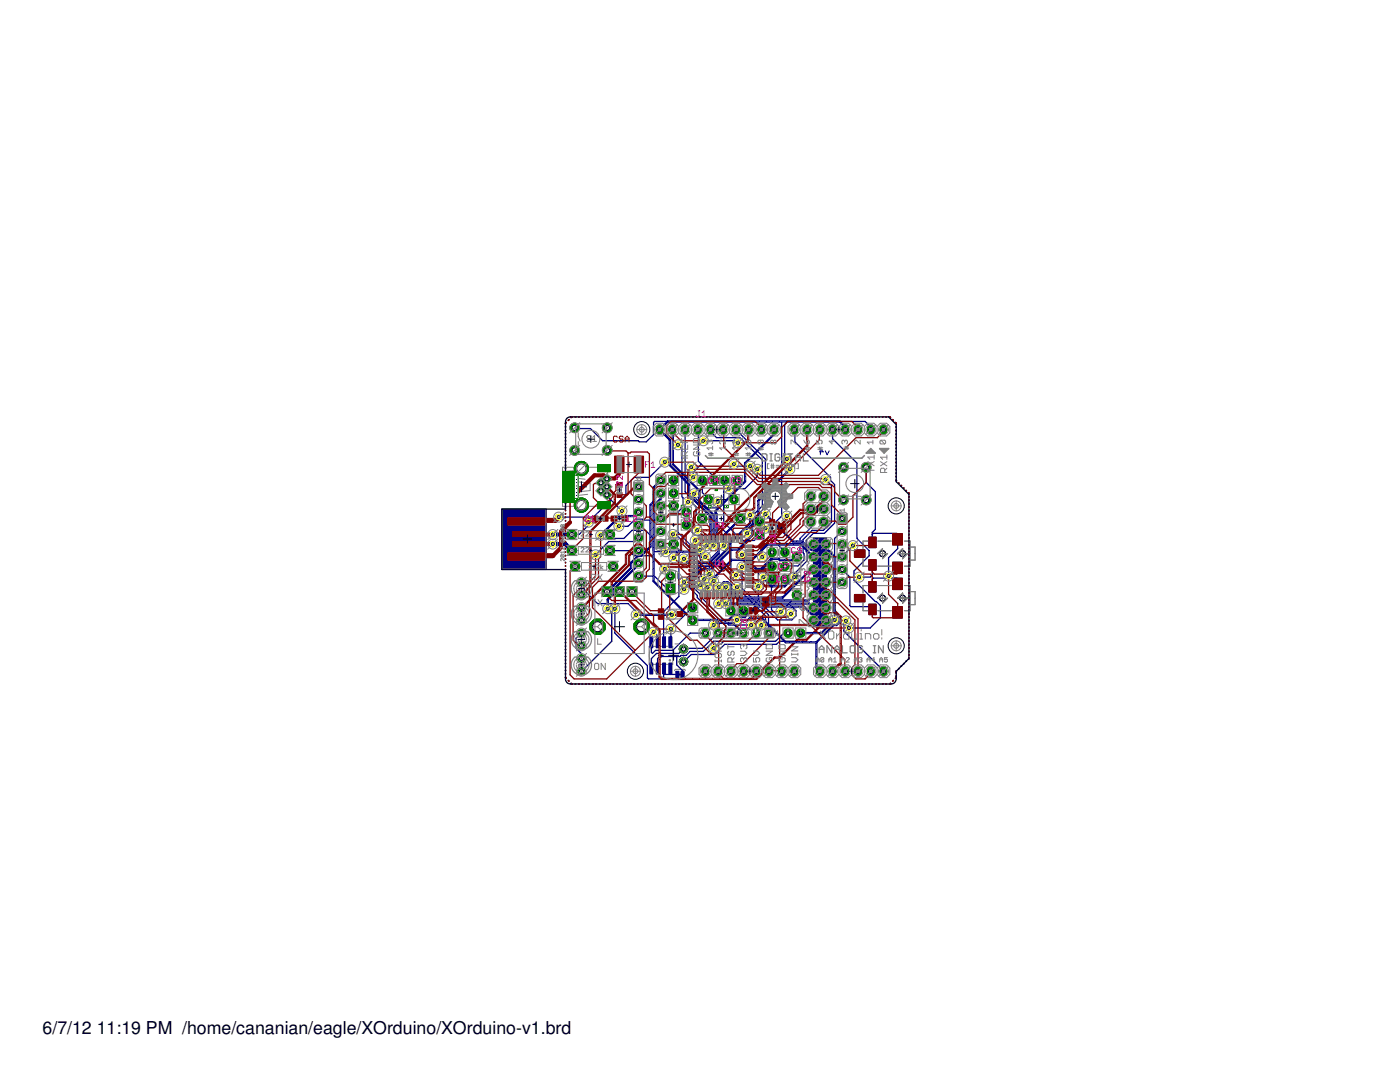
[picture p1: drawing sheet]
<svg xmlns="http://www.w3.org/2000/svg" width="279mm" height="216mm" viewBox="0 0 279 216" stroke-linecap="round" stroke-linejoin="round" font-family="sans-serif">
<defs><g id="words">
<g font-size="3.5">
<text x="8.5" y="206.4">6/7/12</text>
<text x="19.3" y="206.4">11:19 PM /home/cananian/eagle/XOrduino/XOrduino-v1.brd</text>
</g>
</g></defs>
<path d="M179.1 119.4h2M179.1 110.5h2M180.1 109.5v2M180.1 118.3v2.1M131.4 130.8h1M131.9 130.3v1M135.4 134.6h.6M135.7 134.3v.6" fill="none" stroke="#000" stroke-width=".2"/>
<path d="M112.3 93.2h9v7.8h-9zM112.8 95.9l5 .5v1.5l-5 .5M116.8 93.6l-4 .5v1l4 .5M117.3 98.6l-4.5 .5v1l4.5 .5M129.5 129h4.8v3.6h-4.8z" fill="none" stroke="#808080" stroke-width=".2"/>
<g fill="#808080" stroke="#808080" stroke-width=".2">
<path d="M133.6 132.6h.4v1h-.4z"/>
<path d="M132.4 132.6h.3v1h-.3z"/>
<path d="M131.1 132.6h.3v1h-.3z"/>
<path d="M129.8 132.6h.4v1h-.4z"/>
<path d="M133.6 127.9h.4v1h-.4z"/>
<path d="M132.4 127.9h.3v1h-.3z"/>
<path d="M131.1 127.9h.3v1h-.3z"/>
<path d="M129.8 127.9h.4v1h-.4z"/>
</g>
<g fill="none" stroke="#808080" stroke-width=".21">
<path d="M172.2 111.5v1.5h1M173.2 116.8h-1v1.5M173.2 108h-1v1.4M175.2 116.8h2.7M175.2 108h2.7M175.2 113h2.7M180.5 108h1.1v5h-1.1M180.5 116.8h1.1v5.1h-1.1M181.6 109.2h1v2.6h-1M181.6 118h1v2.6h-1M134.6 133.8l.3-.2h1.6l.3 .2M134.6 135.3l.3 .3h1.6l.3-.3"/>
<path d="M172.2 120.4v1.5h1M175.2 121.9h2.7"/>
<circle cx="133.7" cy="131.8" r=".15"/>
</g>
<g fill="#000080" stroke="#000080" stroke-width=".2">
<path d="M162.3 107.3h2.6v17.8h-2.6z"/>
<path d="M100.2 101.6h8.9v12h-8.9z"/>
</g>
<path d="M163.5 90.1h.8l-.6-.5v1.1M164.7 90l.4 .7 .4-.7" fill="none" stroke="#000080" stroke-width=".2"/>
<path d="M135.3 134.6h.8" fill="none" stroke="#000080" stroke-width=".21"/>
<g fill="#000080" stroke="#000080" stroke-width=".2">
<path d="M135.9 134h.6v1.2h-.6z" fill-rule="evenodd"/>
<path d="M134.9 134h.6v1.2h-.6z" fill-rule="evenodd"/>
<path d="M178.1 115.4h2v2.2h-2z" fill-rule="evenodd"/>
<path d="M178.1 121.1h2v2.2h-2z" fill-rule="evenodd"/>
<path d="M173.4 120.6h1.4v2h-1.4z" fill-rule="evenodd"/>
<path d="M173.4 116.1h1.4v2h-1.4z" fill-rule="evenodd"/>
<path d="M170.5 118.6h2.1v1.5h-2.1z" fill-rule="evenodd"/>
<path d="M178.1 106.5h2v2.2h-2z" fill-rule="evenodd"/>
<path d="M178.1 112.2h2v2.2h-2z" fill-rule="evenodd"/>
<path d="M173.4 111.7h1.4v2h-1.4z" fill-rule="evenodd"/>
<path d="M173.4 107.2h1.4v2.1h-1.4z" fill-rule="evenodd"/>
<path d="M170.5 109.7h2.1v1.5h-2.1z" fill-rule="evenodd"/>
<path d="M133.5 132.3h.6l-.1 2.2-.5-.1z" fill-rule="evenodd"/>
<path d="M132.2 132.3h.6v2.2l-.6-.1z" fill-rule="evenodd"/>
<path d="M131 132.3h.6l-.1 2.2-.5-.1z" fill-rule="evenodd"/>
<path d="M129.7 132.3h.6l-.1 2.2-.5-.1z" fill-rule="evenodd"/>
<path d="M129.7 127.1h.6l-.1 2.2-.5-.1z" fill-rule="evenodd"/>
<path d="M131 127.1h.6l-.1 2.2-.5-.1z" fill-rule="evenodd"/>
<path d="M132.2 127.1h.6v2.2l-.6-.1z" fill-rule="evenodd"/>
<path d="M133.5 127.1h.6l-.1 2.2-.5-.1z" fill-rule="evenodd"/>
</g>
<g fill="none" stroke="#000080" stroke-width=".25">
<path d="M114.7 85.4l.1 .1h3l2.5 2.4h7.1l.2 .3h1.4l1.4-1.5v-2.4l.2-.2h25.2l.2 .2v18.7l-2.8 2.8M121.1 98.7l.4 .4v.2l2.6 2.7M121.9 99.7l-3.5 3.5h-6.9M132.7 92.2l-3.1 3h-3l-1.7 1.7v1.8l-2 2.1M135.3 88.8l.8 .8v9.5l.2 .2v1.9l-1 1v4l3.4 3.5v.4l.4 .4v4.5l.5 .4v1.2l.2 .2M136.7 85.7v12.4l9.2 9.2v14.6M138.5 98.5v.6l2.3 2.2h2.2l.2-.1v-1.1M139.3 85.7h.1v6.3l.6 .6M140 92.6l2.6 2.6 .1 .7M140 92.6l-1.7 1.7v.9M140.1 95.9h.1M140.2 95.9v2.4l1.2 1.4"/>
<path d="M140.4 87.9h6.5l.4 .4M141.8 85.7v.4l1.2 1.2h4.7l4.4 4.5v9.1l-1.4 1.5h-.6l-.4 .4M144.6 95.9h-.2v8.3l3.7 3.6h2.4l1.1-1.1 1.2 1.1h1.6l2.2 2.4M146.5 92.6l.4 .4h2.8M146.9 85.7l5.9 5.9v9.6l-2.5 2.4v.8l-1.4 1.4v.4l.2 .2M151.1 93.6v1.5l-2.4 2.4h-3.3M158.5 85.7h.1v2.5l7.2 7v.7l.8 .8v7.7l-2.1 2h-2.2l-1.4 1.4v2.3l.2 .2v1.6l-2.6 2.7v.6M164.7 95.7l1.2 1.2v7.3l-1.6 1.6h-2.2l-1.8 1.9v2.6l.2 .2v1.2l-1.2 1.2-2.7 .1M166.2 85.7v1.8l4.8 4.9v15l2.5 2.5v1l-3.1 3v1.9l4.3 4.2h.2l.8 .8v2.5l-2 2h-4.3M172.9 93.3v3l1.8 1.8v7.5l-.6 .6v2M173.8 85.7h-.1v-.6l-1-1h-15.5l-.6 .6v6.5l.4 .4M116 116.2l.6 .4v1.2l2.7 2.6h6l1.7 1.7v.6"/>
<path d="M117.4 104.2v.6l-1.8 1.8-1.5 .1M121.7 109.8l3.8 .1 1.1 1h3.4l2.7 2.6M121.7 106.7l.8 .7h2l1.7-1.6h2.6l1.6 1.6v2.5l.2 .2h2.3M127.4 114.9l3.2 .1 2.5 2.4 .7 .1M127.4 107.3l-.6 .8h-5.3l-2.6 2.6M131.9 103.5l-.3 .3h-3.2l-.2-.2h-1.4l-1.5 1.4h-1.8M134.3 106.6h.6l3.2 3.3v.4l.4 .4v6.7l1.3 1.2v.4l5.6 5.7h4.5M134.4 108.6l1.1 1.1v9.3l-3.1 3.1 .1 6.1M136.5 116.2l2.6 2.6v.4l5.7 5.7v.6l-.2 .2v1.2l-1 1.1h-1.2l-2 2h-2.7l-.8 .8h-1l-.2 .2h-4.1l-.4 .4 .1 2M137.3 100.1h.6l1 1.1v1.6l-.6 .6v1.8l-.2 .2v.8l.6 .6h3.1l1.6 1.7v1.4l-1.8 1.8v2.9M139.8 109.7v5l.8 .9M147.1 117.2l5.7 5.7v1l-.8 .8"/>
<path d="M148.1 113.1v4.3l5.3 5.3 .1 3.6M152.8 105.4l3 3.1h3.9M154.1 110.2l-.1 .1v1l-2.7 2.6v5.9l3.9 3.9h2.8l.9-.8v-1l-1.5-1.5M154.1 115.5l-.1 .1v6.1l1.4 1.4h1.8l.6-.6M159 118.7l-1.6 1.7M161.8 104.1l.1 1.1-2.2 2.2v3.1l-.7 .6M168.1 113.6l1.5 1.6v5.6l.2 .3h4.3v.5M168.1 106l-1.5 1.4v16.3M170.2 108.9l-2.1 2.2M174.1 106.6l.2-.2h4.7l.2 .2v2.9l-1.9 1.8v4.1M174.1 112.7v2l-.4 .5h-2.3M179.1 116.5l.1-.9-.2-.2h-4.7l-.2 .2v1.5"/>
<path d="M116 126.3l-1 1v2.1l1 1v1M121.3 121.5l.8 .8v5.7l-6.1 5.9M122.7 121.5v4.8l6.5 6.5v2.5l.2 .2h2.8l.2-.2 .1-.7M130.4 126.1l.8 .8 .1 1.3M132.5 134.6h2.7M132.5 133.4v1.2M133.9 133l-.2 .2 .1 .2v1.2M135.1 131v1.7l1.2 1.2-.1 .7M138.2 121.2l-4.3 4.3-.1 2.7M140.8 126.3h-3.1l-3.4 3.5h-3.5l-.6 .6-.2-.2v-2M143.3 126.3l-3.1 3.1h-3.7l-1 1h-4.5l-1 1v2M157.3 126.3h-.9l-1.6 1.7h-10.4l-.6 .6h-.6l-.8 .8"/>
<path d="M157.4 120.4l-1.6 1.7M159.8 126.3h-.1v.8l-.8 .9h-3.3l-.6 .6h-10.4l-2 2h-4.7l-1.5 1.4M168.8 123.9l-.4 .4v1.6l7.9 8"/>
</g>
<g fill="none" stroke="#000080" stroke-width=".32">
<path d="M112.9 85.1v.1M112.9 85.8v.1M112.9 86.5v.1M112.9 87.2v.1M112.9 87.9v.1M112.9 88.6v.1M112.9 89.3v.1M112.9 90v.1M112.9 90.7v.1M112.9 91.4v.1M112.9 92.1v.1M112.9 92.8v.1"/>
<path d="M112.9 93.5v.1M112.9 94.2v.1M112.9 94.9v.1M112.9 95.5v.1M112.9 96.2v.1M112.9 96.9v.1M112.9 97.6v.1M112.9 98.3v.1M112.9 99v.1M112.9 99.7v.1M113 84.3l-.1 .2M113.6 83.7l-.2 .2"/>
<path d="M114.2 83.2l-.2 .1M114.8 83.2h.1M115.5 83.2h.1M116.2 83.2h.1M116.9 83.2h.1M117.6 83.2h.1M118.3 83.2h.1M118.9 83.2h.1M119.6 83.2h.1M120.3 83.2h.1M121 83.2h.1M121.7 83.2h.1"/>
<path d="M122.4 83.2h.1M123.1 83.2h.1M123.8 83.2h.1M124.5 83.2h.1M125.1 83.2h.1M125.8 83.2h.1M126.5 83.2h.1M127.2 83.2h.1M127.9 83.2h.1M128.6 83.2h.1M129.3 83.2h.1M130 83.2h.1"/>
<path d="M130.7 83.2h.1M131.3 83.2h.1M132 83.2h.1M132.7 83.2h.1M133.4 83.2h.1M134.1 83.2h.1M134.8 83.2h.1M135.5 83.2h.1M136.2 83.2h.1M136.9 83.2h.1M137.5 83.2h.1M138.2 83.2h.1"/>
<path d="M138.9 83.2h.1M139.6 83.2h.1M140.3 83.2h.1M141 83.2h.1M141.7 83.2h.1M142.4 83.2h.1M143.1 83.2h.1M143.7 83.2h.1M144.4 83.2h.1M145.1 83.2h.1M145.8 83.2h.1M146.5 83.2h.1"/>
<path d="M147.2 83.2h.1M147.9 83.2h.1M148.6 83.2h.1M149.3 83.2h.1M149.9 83.2h.1M150.6 83.2h.1M151.3 83.2h.1M152 83.2h.1M152.7 83.2h.1M153.4 83.2h.1M154.1 83.2h.1M154.8 83.2h.1"/>
<path d="M155.4 83.2h.1M156.1 83.2h.1M156.8 83.2h.1M157.5 83.2h.1M158.2 83.2h.1M158.9 83.2h.1M159.6 83.2h.1M160.3 83.2h.1M161 83.2h.1M161.6 83.2h.1M162.3 83.2h.1M163 83.2h.1"/>
<path d="M163.7 83.2h.1M164.4 83.2h.1M165.1 83.2h.1M165.8 83.2h.1M166.5 83.2h.1M167.2 83.2h.1M167.9 83.2h.1M168.6 83.2h.1M169.2 83.2h.1M169.9 83.2h.1M170.6 83.2h.1M171.3 83.2h.1"/>
<path d="M172 83.2h.1M172.7 83.2h.1M173.4 83.2h.1M174.1 83.2h.1M174.8 83.2h.1M175.4 83.2h.1M176.1 83.2h.1M176.8 83.2h.1M177.5 83.2l.2 .1M178.2 83.7l.1 .2M178.7 84.3l.2 .2M178.9 85.2v.1"/>
<path d="M178.9 85.9v.1M178.9 86.6v.1M178.9 87.3v.1M178.9 88v.1M178.9 88.7v.1M178.9 89.4v.1M178.9 90.1v.1M178.9 90.8v.1M178.9 91.5v.1M178.9 92.2v.1M178.9 92.9v.1M178.9 93.6v.1"/>
<path d="M178.9 94.4h.1M178.9 95.1v.1M178.9 95.8v.1M179.3 96.4h.1M179.8 96.9h.1M180.3 97.3l.1 .1M180.8 97.9h.1M181.3 98.3l.1 .2M181.4 99.1v.1M181.4 99.8v.1M112.9 100.4v.1M112.9 101.1v.1"/>
<path d="M112.9 101.8v.1M112.9 102.5v.1M112.9 103.2v.1M112.9 103.9v.1M112.9 104.6v.1M112.9 105.3v.1M112.9 106h.1M112.9 106.7h.1M112.9 107.4h.1M112.9 108.1h.1M112.9 108.8h.1M112.9 109.4v.1"/>
<path d="M112.9 110.1v.1M112.9 110.8v.1M112.9 111.5v.1M112.9 112.2v.1M112.9 112.9v.1M112.9 113.6v.1M112.9 114.3v.1M112.9 115v.1M112.9 115.7v.1M112.9 116.4v.1M112.9 117.1v.1M112.9 117.8v.1"/>
<path d="M112.9 118.5v.1M112.9 119.2v.1M112.9 119.8v.1M181.4 100.5h.1M181.4 101.2h.1M181.4 101.8v.1M181.4 102.5v.1M181.4 103.2v.1M181.4 103.9v.1M181.4 104.6h.1M181.4 105.3h.1M181.4 106h.1"/>
<path d="M181.4 106.6v.1M181.4 107.3v.1M181.4 108v.1M181.4 108.7v.1M181.4 109.4v.1M181.4 110.1v.1M181.4 110.7v.1M181.4 111.4v.1M181.4 112.1v.1M181.4 112.8v.1M181.4 113.5v.1M181.4 114.2v.1"/>
<path d="M181.4 114.9h.1M181.4 115.5v.1M181.4 116.2v.1M181.4 116.9v.1M181.4 117.6v.1M181.4 118.3v.1M181.4 119v.1M181.4 119.7h.1M112.9 120.5v.1M112.9 121.2v.1M112.9 121.9v.1M112.9 122.6v.1"/>
<path d="M112.9 123.3v.1M112.9 124v.1M112.9 124.7v.1M112.9 125.4v.1M112.9 126.1v.1M112.9 126.8v.1M112.9 127.5v.1M112.9 128.2v.1M112.9 128.9v.1M112.9 129.6v.1M112.9 130.3h.1M112.9 131h.1"/>
<path d="M112.9 131.7h.1M112.9 132.4h.1M112.9 133.1h.1M112.9 133.7v.1M112.9 134.4v.1M112.9 135.1l.1 .2M113.4 135.8l.2 .1M114 136.4l.2 .1M114.8 136.5h.1M115.5 136.5h.1M116.2 136.5h.1M116.9 136.5h.1"/>
<path d="M117.6 136.5h.1M118.3 136.5h.1M118.9 136.5h.1M119.6 136.5h.1M120.3 136.5h.1M121 136.5h.1M121.7 136.5h.1M122.4 136.5h.1M123.1 136.5h.1M123.8 136.5h.1M124.5 136.5h.1M125.1 136.5h.1"/>
<path d="M125.8 136.5h.1M126.5 136.5h.1M127.2 136.5h.1M127.9 136.5h.1M128.6 136.5h.1M129.3 136.5h.1M130 136.5h.1M130.7 136.5h.1M131.3 136.5h.1M132 136.5h.1M132.7 136.5h.1M133.4 136.5h.1"/>
<path d="M134.1 136.5h.1M134.8 136.5h.1M135.5 136.5h.1M136.2 136.5h.1M136.9 136.5h.1M137.5 136.5h.1M138.2 136.5h.1M138.9 136.5h.1M139.6 136.5h.1M140.3 136.5h.1M141 136.5h.1M141.7 136.5h.1"/>
<path d="M142.4 136.5h.1M143.1 136.5h.1M143.7 136.5h.1M144.4 136.5h.1M145.1 136.5h.1M145.8 136.5h.1M146.5 136.5h.1M147.2 136.5h.1M147.9 136.5h.1M148.6 136.5h.1M149.3 136.5h.1M149.9 136.5h.1"/>
<path d="M150.6 136.5h.1M151.3 136.5h.1M152 136.5h.1M152.7 136.5h.1M153.4 136.5h.1M154.1 136.5h.1M154.8 136.5h.1M155.4 136.5h.1M156.1 136.5h.1M156.8 136.5h.1M157.5 136.5h.1M158.2 136.5h.1"/>
<path d="M158.9 136.5h.1M159.6 136.5h.1M160.3 136.5h.1M161 136.5h.1M161.6 136.5h.1M162.3 136.5h.1M163 136.5h.1M163.7 136.5h.1M164.4 136.5h.1M165.1 136.5h.1M165.8 136.5h.1M166.5 136.5h.1"/>
<path d="M167.2 136.5h.1M167.9 136.5h.1M168.6 136.5h.1M169.2 136.5h.1M169.9 136.5h.1M170.6 136.5h.1M171.3 136.5h.1M172 136.5h.1M172.7 136.5h.1M173.4 136.5h.1M174.1 136.5h.1M174.8 136.5h.1"/>
<path d="M175.4 136.5h.1M176.1 136.5h.1M176.8 136.5h.1M177.7 136.4l-.2 .1M178.3 135.8l-.1 .1M178.9 134.9v.3l-.2 .1M178.9 133.9v.4M179.4 133.4l-.1 .1M179.9 132.9h-.1M180.4 132.4l-.1 .1M180.9 131.9l-.1 .1M181.4 120.4h.1"/>
<path d="M181.4 121v.1M181.4 121.7v.1M181.4 122.4v.1M181.4 123.1v.1M181.4 123.8v.1M181.4 124.5h.1M181.4 125.2h.1M181.4 125.8v.1M181.4 126.5v.1M181.4 127.2v.1M181.4 127.9v.1M181.4 128.6v.1"/>
<path d="M181.4 129.3h.1M181.4 130h.1M181.4 130.6v.1M181.4 131.3l-.1 .2"/>
</g>
<path d="M110.3 108.6h2.6l1.2 1.2M110.3 106.7h3.8" fill="none" stroke="#000080" stroke-width=".83"/>
<circle cx="161.8" cy="99" r=".85" fill="#008000" stroke="#008000" stroke-width=".2"/>
<circle cx="161.8" cy="99" r=".47" fill="#fff" stroke="#000" stroke-width=".2"/>
<circle cx="164.4" cy="99" r=".85" fill="#008000" stroke="#008000" stroke-width=".2"/>
<circle cx="164.4" cy="99" r=".47" fill="#fff" stroke="#000" stroke-width=".2"/>
<circle cx="161.8" cy="101.6" r=".85" fill="#008000" stroke="#008000" stroke-width=".2"/>
<circle cx="161.8" cy="101.6" r=".47" fill="#fff" stroke="#000" stroke-width=".2"/>
<circle cx="164.4" cy="101.6" r=".85" fill="#008000" stroke="#008000" stroke-width=".2"/>
<circle cx="164.4" cy="101.6" r=".47" fill="#fff" stroke="#000" stroke-width=".2"/>
<circle cx="161.8" cy="104.1" r=".85" fill="#008000" stroke="#008000" stroke-width=".2"/>
<circle cx="161.8" cy="104.1" r=".47" fill="#fff" stroke="#000" stroke-width=".2"/>
<circle cx="164.4" cy="104.1" r=".85" fill="#008000" stroke="#008000" stroke-width=".2"/>
<circle cx="164.4" cy="104.1" r=".47" fill="#fff" stroke="#000" stroke-width=".2"/>
<path d="M176.3 85.4v.7" fill="none" stroke="#008000" stroke-width="1.4"/>
<circle cx="176.3" cy="85.7" r=".42" fill="#fff" stroke="#000" stroke-width=".2"/>
<path d="M173.8 85.4v.7" fill="none" stroke="#008000" stroke-width="1.4"/>
<circle cx="173.8" cy="85.7" r=".42" fill="#fff" stroke="#000" stroke-width=".2"/>
<path d="M171.2 85.4v.7" fill="none" stroke="#008000" stroke-width="1.4"/>
<circle cx="171.2" cy="85.7" r=".42" fill="#fff" stroke="#000" stroke-width=".2"/>
<path d="M168.7 85.4v.7" fill="none" stroke="#008000" stroke-width="1.4"/>
<circle cx="168.7" cy="85.7" r=".42" fill="#fff" stroke="#000" stroke-width=".2"/>
<path d="M166.2 85.4v.7" fill="none" stroke="#008000" stroke-width="1.4"/>
<circle cx="166.2" cy="85.7" r=".42" fill="#fff" stroke="#000" stroke-width=".2"/>
<path d="M163.6 85.4v.7" fill="none" stroke="#008000" stroke-width="1.4"/>
<circle cx="163.6" cy="85.7" r=".42" fill="#fff" stroke="#000" stroke-width=".2"/>
<path d="M161.1 85.4v.7" fill="none" stroke="#008000" stroke-width="1.4"/>
<circle cx="161.1" cy="85.7" r=".42" fill="#fff" stroke="#000" stroke-width=".2"/>
<path d="M158.5 85.4v.7" fill="none" stroke="#008000" stroke-width="1.4"/>
<circle cx="158.5" cy="85.7" r=".42" fill="#fff" stroke="#000" stroke-width=".2"/>
<path d="M163.6 133.6v.7" fill="none" stroke="#008000" stroke-width="1.4"/>
<circle cx="163.6" cy="133.9" r=".42" fill="#fff" stroke="#000" stroke-width=".2"/>
<path d="M166.2 133.6v.7" fill="none" stroke="#008000" stroke-width="1.4"/>
<circle cx="166.2" cy="133.9" r=".42" fill="#fff" stroke="#000" stroke-width=".2"/>
<path d="M168.7 133.6v.7" fill="none" stroke="#008000" stroke-width="1.4"/>
<circle cx="168.7" cy="133.9" r=".42" fill="#fff" stroke="#000" stroke-width=".2"/>
<path d="M171.2 133.6v.7" fill="none" stroke="#008000" stroke-width="1.4"/>
<circle cx="171.2" cy="133.9" r=".42" fill="#fff" stroke="#000" stroke-width=".2"/>
<path d="M173.8 133.6v.7" fill="none" stroke="#008000" stroke-width="1.4"/>
<circle cx="173.8" cy="133.9" r=".42" fill="#fff" stroke="#000" stroke-width=".2"/>
<path d="M176.3 133.6v.7" fill="none" stroke="#008000" stroke-width="1.4"/>
<circle cx="176.3" cy="133.9" r=".42" fill="#fff" stroke="#000" stroke-width=".2"/>
<circle cx="116" cy="133.9" r=".71" fill="#008000" stroke="#008000" stroke-width=".2"/>
<circle cx="116" cy="133.9" r=".4" fill="#fff" stroke="#000" stroke-width=".2"/>
<circle cx="116" cy="131.4" r=".71" fill="#008000" stroke="#008000" stroke-width=".2"/>
<circle cx="116" cy="131.4" r=".4" fill="#fff" stroke="#000" stroke-width=".2"/>
<circle cx="148.4" cy="121.9" r=".83" fill="#008000" stroke="#008000" stroke-width=".2"/>
<circle cx="148.4" cy="121.9" r=".36" fill="#fff" stroke="#000" stroke-width=".2"/>
<circle cx="145.9" cy="121.9" r=".83" fill="#008000" stroke="#008000" stroke-width=".2"/>
<circle cx="145.9" cy="121.9" r=".36" fill="#fff" stroke="#000" stroke-width=".2"/>
<circle cx="116" cy="128.9" r=".71" fill="#008000" stroke="#008000" stroke-width=".2"/>
<circle cx="116" cy="128.9" r=".4" fill="#fff" stroke="#000" stroke-width=".2"/>
<circle cx="116" cy="126.3" r=".71" fill="#008000" stroke="#008000" stroke-width=".2"/>
<circle cx="116" cy="126.3" r=".4" fill="#fff" stroke="#000" stroke-width=".2"/>
<circle cx="140.1" cy="103.5" r=".93" fill="#008000" stroke="#008000" stroke-width=".2"/>
<circle cx="140.1" cy="103.5" r=".44" fill="#fff" stroke="#000" stroke-width=".2"/>
<circle cx="147.8" cy="103.5" r=".93" fill="#008000" stroke="#008000" stroke-width=".2"/>
<circle cx="147.8" cy="103.5" r=".44" fill="#fff" stroke="#000" stroke-width=".2"/>
<circle cx="154.1" cy="113" r=".83" fill="#008000" stroke="#008000" stroke-width=".2"/>
<circle cx="154.1" cy="113" r=".36" fill="#fff" stroke="#000" stroke-width=".2"/>
<circle cx="156.6" cy="113" r=".83" fill="#008000" stroke="#008000" stroke-width=".2"/>
<circle cx="156.6" cy="113" r=".36" fill="#fff" stroke="#000" stroke-width=".2"/>
<circle cx="154.1" cy="115.5" r=".83" fill="#008000" stroke="#008000" stroke-width=".2"/>
<circle cx="154.1" cy="115.5" r=".36" fill="#fff" stroke="#000" stroke-width=".2"/>
<circle cx="156.6" cy="115.5" r=".83" fill="#008000" stroke="#008000" stroke-width=".2"/>
<circle cx="156.6" cy="115.5" r=".36" fill="#fff" stroke="#000" stroke-width=".2"/>
<circle cx="151.6" cy="104.1" r=".83" fill="#008000" stroke="#008000" stroke-width=".2"/>
<circle cx="151.6" cy="104.1" r=".36" fill="#fff" stroke="#000" stroke-width=".2"/>
<circle cx="151.6" cy="106.7" r=".83" fill="#008000" stroke="#008000" stroke-width=".2"/>
<circle cx="151.6" cy="106.7" r=".36" fill="#fff" stroke="#000" stroke-width=".2"/>
<circle cx="137" cy="104.8" r=".83" fill="#008000" stroke="#008000" stroke-width=".2"/>
<circle cx="137" cy="104.8" r=".36" fill="#fff" stroke="#000" stroke-width=".2"/>
<circle cx="137" cy="102.2" r=".83" fill="#008000" stroke="#008000" stroke-width=".2"/>
<circle cx="137" cy="102.2" r=".36" fill="#fff" stroke="#000" stroke-width=".2"/>
<circle cx="156.6" cy="110.2" r=".83" fill="#008000" stroke="#008000" stroke-width=".2"/>
<circle cx="156.6" cy="110.2" r=".36" fill="#fff" stroke="#000" stroke-width=".2"/>
<circle cx="154.1" cy="110.2" r=".83" fill="#008000" stroke="#008000" stroke-width=".2"/>
<circle cx="154.1" cy="110.2" r=".36" fill="#fff" stroke="#000" stroke-width=".2"/>
<circle cx="144.6" cy="95.9" r=".83" fill="#008000" stroke="#008000" stroke-width=".2"/>
<circle cx="144.6" cy="95.9" r=".36" fill="#fff" stroke="#000" stroke-width=".2"/>
<circle cx="147.1" cy="95.9" r=".83" fill="#008000" stroke="#008000" stroke-width=".2"/>
<circle cx="147.1" cy="95.9" r=".36" fill="#fff" stroke="#000" stroke-width=".2"/>
<circle cx="140.1" cy="95.9" r=".83" fill="#008000" stroke="#008000" stroke-width=".2"/>
<circle cx="140.1" cy="95.9" r=".36" fill="#fff" stroke="#000" stroke-width=".2"/>
<circle cx="142.7" cy="95.9" r=".83" fill="#008000" stroke="#008000" stroke-width=".2"/>
<circle cx="142.7" cy="95.9" r=".36" fill="#fff" stroke="#000" stroke-width=".2"/>
<circle cx="116" cy="123.8" r=".71" fill="#008000" stroke="#008000" stroke-width=".2"/>
<circle cx="116" cy="123.8" r=".4" fill="#fff" stroke="#000" stroke-width=".2"/>
<circle cx="116" cy="121.2" r=".71" fill="#008000" stroke="#008000" stroke-width=".2"/>
<circle cx="116" cy="121.2" r=".4" fill="#fff" stroke="#000" stroke-width=".2"/>
<circle cx="116" cy="118.7" r=".71" fill="#008000" stroke="#008000" stroke-width=".2"/>
<circle cx="116" cy="118.7" r=".4" fill="#fff" stroke="#000" stroke-width=".2"/>
<circle cx="116" cy="116.2" r=".71" fill="#008000" stroke="#008000" stroke-width=".2"/>
<circle cx="116" cy="116.2" r=".4" fill="#fff" stroke="#000" stroke-width=".2"/>
<path d="M140.8 133.6v.7" fill="none" stroke="#008000" stroke-width="1.4"/>
<circle cx="140.8" cy="133.9" r=".42" fill="#fff" stroke="#000" stroke-width=".2"/>
<path d="M143.3 133.6v.7" fill="none" stroke="#008000" stroke-width="1.4"/>
<circle cx="143.3" cy="133.9" r=".42" fill="#fff" stroke="#000" stroke-width=".2"/>
<path d="M145.9 133.6v.7" fill="none" stroke="#008000" stroke-width="1.4"/>
<circle cx="145.9" cy="133.9" r=".42" fill="#fff" stroke="#000" stroke-width=".2"/>
<path d="M148.4 133.6v.7" fill="none" stroke="#008000" stroke-width="1.4"/>
<circle cx="148.4" cy="133.9" r=".42" fill="#fff" stroke="#000" stroke-width=".2"/>
<path d="M150.9 133.6v.7" fill="none" stroke="#008000" stroke-width="1.4"/>
<circle cx="150.9" cy="133.9" r=".42" fill="#fff" stroke="#000" stroke-width=".2"/>
<path d="M153.5 133.6v.7" fill="none" stroke="#008000" stroke-width="1.4"/>
<circle cx="153.5" cy="133.9" r=".42" fill="#fff" stroke="#000" stroke-width=".2"/>
<path d="M156 133.6v.7" fill="none" stroke="#008000" stroke-width="1.4"/>
<circle cx="156" cy="133.9" r=".42" fill="#fff" stroke="#000" stroke-width=".2"/>
<path d="M158.5 133.6v.7" fill="none" stroke="#008000" stroke-width="1.4"/>
<circle cx="158.5" cy="133.9" r=".42" fill="#fff" stroke="#000" stroke-width=".2"/>
<path d="M154.5 85.4v.7" fill="none" stroke="#008000" stroke-width="1.4"/>
<circle cx="154.5" cy="85.7" r=".42" fill="#fff" stroke="#000" stroke-width=".2"/>
<path d="M152 85.4v.7" fill="none" stroke="#008000" stroke-width="1.4"/>
<circle cx="152" cy="85.7" r=".42" fill="#fff" stroke="#000" stroke-width=".2"/>
<path d="M149.4 85.4v.7" fill="none" stroke="#008000" stroke-width="1.4"/>
<circle cx="149.4" cy="85.7" r=".42" fill="#fff" stroke="#000" stroke-width=".2"/>
<path d="M146.9 85.4v.7" fill="none" stroke="#008000" stroke-width="1.4"/>
<circle cx="146.9" cy="85.7" r=".42" fill="#fff" stroke="#000" stroke-width=".2"/>
<path d="M144.3 85.4v.7" fill="none" stroke="#008000" stroke-width="1.4"/>
<circle cx="144.3" cy="85.7" r=".42" fill="#fff" stroke="#000" stroke-width=".2"/>
<path d="M141.8 85.4v.7" fill="none" stroke="#008000" stroke-width="1.4"/>
<circle cx="141.8" cy="85.7" r=".42" fill="#fff" stroke="#000" stroke-width=".2"/>
<path d="M139.3 85.4v.7" fill="none" stroke="#008000" stroke-width="1.4"/>
<circle cx="139.3" cy="85.7" r=".42" fill="#fff" stroke="#000" stroke-width=".2"/>
<path d="M136.7 85.4v.7" fill="none" stroke="#008000" stroke-width="1.4"/>
<circle cx="136.7" cy="85.7" r=".42" fill="#fff" stroke="#000" stroke-width=".2"/>
<path d="M134.2 85.4v.7" fill="none" stroke="#008000" stroke-width="1.4"/>
<circle cx="134.2" cy="85.7" r=".42" fill="#fff" stroke="#000" stroke-width=".2"/>
<path d="M131.6 85.4v.7" fill="none" stroke="#008000" stroke-width="1.4"/>
<circle cx="131.6" cy="85.7" r=".42" fill="#fff" stroke="#000" stroke-width=".2"/>
<circle cx="159" cy="111.1" r=".93" fill="#008000" stroke="#008000" stroke-width=".2"/>
<circle cx="159" cy="111.1" r=".44" fill="#fff" stroke="#000" stroke-width=".2"/>
<circle cx="159" cy="118.7" r=".93" fill="#008000" stroke="#008000" stroke-width=".2"/>
<circle cx="159" cy="118.7" r=".44" fill="#fff" stroke="#000" stroke-width=".2"/>
<circle cx="114.7" cy="85.4" r=".93" fill="#008000" stroke="#008000" stroke-width=".2"/>
<circle cx="114.7" cy="85.4" r=".51" fill="#fff" stroke="#000" stroke-width=".2"/>
<circle cx="121.2" cy="85.4" r=".93" fill="#008000" stroke="#008000" stroke-width=".2"/>
<circle cx="121.2" cy="85.4" r=".51" fill="#fff" stroke="#000" stroke-width=".2"/>
<circle cx="114.7" cy="89.9" r=".93" fill="#008000" stroke="#008000" stroke-width=".2"/>
<circle cx="114.7" cy="89.9" r=".51" fill="#fff" stroke="#000" stroke-width=".2"/>
<circle cx="121.2" cy="89.9" r=".93" fill="#008000" stroke="#008000" stroke-width=".2"/>
<circle cx="121.2" cy="89.9" r=".51" fill="#fff" stroke="#000" stroke-width=".2"/>
<circle cx="114.1" cy="109.8" r=".93" fill="#008000" stroke="#008000" stroke-width=".2"/>
<circle cx="114.1" cy="109.8" r=".44" fill="#fff" stroke="#000" stroke-width=".2"/>
<circle cx="121.7" cy="109.8" r=".93" fill="#008000" stroke="#008000" stroke-width=".2"/>
<circle cx="121.7" cy="109.8" r=".44" fill="#fff" stroke="#000" stroke-width=".2"/>
<circle cx="114.1" cy="106.7" r=".93" fill="#008000" stroke="#008000" stroke-width=".2"/>
<circle cx="114.1" cy="106.7" r=".44" fill="#fff" stroke="#000" stroke-width=".2"/>
<circle cx="121.7" cy="106.7" r=".93" fill="#008000" stroke="#008000" stroke-width=".2"/>
<circle cx="121.7" cy="106.7" r=".44" fill="#fff" stroke="#000" stroke-width=".2"/>
<path d="M133 116.6h1.6v1.7h-1.6z" fill="#008000" stroke="#008000" stroke-width=".2"/>
<circle cx="133.8" cy="117.5" r=".36" fill="#fff" stroke="#000" stroke-width=".2"/>
<circle cx="133.8" cy="114.9" r=".83" fill="#008000" stroke="#008000" stroke-width=".2"/>
<circle cx="133.8" cy="114.9" r=".36" fill="#fff" stroke="#000" stroke-width=".2"/>
<circle cx="121.1" cy="95.5" r=".66" fill="#008000" stroke="#008000" stroke-width=".2"/>
<circle cx="121.1" cy="95.5" r=".4" fill="#fff" stroke="#000" stroke-width=".2"/>
<circle cx="121.1" cy="97.1" r=".66" fill="#008000" stroke="#008000" stroke-width=".2"/>
<circle cx="121.1" cy="97.1" r=".4" fill="#fff" stroke="#000" stroke-width=".2"/>
<circle cx="121.1" cy="98.7" r=".66" fill="#008000" stroke="#008000" stroke-width=".2"/>
<circle cx="121.1" cy="98.7" r=".4" fill="#fff" stroke="#000" stroke-width=".2"/>
<circle cx="119.9" cy="96.3" r=".66" fill="#008000" stroke="#008000" stroke-width=".2"/>
<circle cx="119.9" cy="96.3" r=".4" fill="#fff" stroke="#000" stroke-width=".2"/>
<circle cx="119.9" cy="97.9" r=".66" fill="#008000" stroke="#008000" stroke-width=".2"/>
<circle cx="119.9" cy="97.9" r=".4" fill="#fff" stroke="#000" stroke-width=".2"/>
<circle cx="116" cy="100.8" r="1.42" fill="#008000" stroke="#008000" stroke-width=".2"/>
<circle cx="116" cy="100.8" r=".95" fill="#fff" stroke="#000" stroke-width=".2"/>
<circle cx="116" cy="93.5" r="1.42" fill="#008000" stroke="#008000" stroke-width=".2"/>
<circle cx="116" cy="93.5" r=".95" fill="#fff" stroke="#000" stroke-width=".2"/>
<circle cx="146.5" cy="99.7" r=".83" fill="#008000" stroke="#008000" stroke-width=".2"/>
<circle cx="146.5" cy="99.7" r=".36" fill="#fff" stroke="#000" stroke-width=".2"/>
<circle cx="141.4" cy="99.7" r=".83" fill="#008000" stroke="#008000" stroke-width=".2"/>
<circle cx="141.4" cy="99.7" r=".36" fill="#fff" stroke="#000" stroke-width=".2"/>
<path d="M153.5 126v.7" fill="none" stroke="#008000" stroke-width="1.3"/>
<circle cx="153.5" cy="126.3" r=".4" fill="#fff" stroke="#000" stroke-width=".2"/>
<path d="M150.9 126v.7" fill="none" stroke="#008000" stroke-width="1.3"/>
<circle cx="150.9" cy="126.3" r=".4" fill="#fff" stroke="#000" stroke-width=".2"/>
<path d="M148.4 126v.7" fill="none" stroke="#008000" stroke-width="1.3"/>
<circle cx="148.4" cy="126.3" r=".4" fill="#fff" stroke="#000" stroke-width=".2"/>
<path d="M145.9 126v.7" fill="none" stroke="#008000" stroke-width="1.3"/>
<circle cx="145.9" cy="126.3" r=".4" fill="#fff" stroke="#000" stroke-width=".2"/>
<path d="M143.3 126v.7" fill="none" stroke="#008000" stroke-width="1.3"/>
<circle cx="143.3" cy="126.3" r=".4" fill="#fff" stroke="#000" stroke-width=".2"/>
<path d="M140.8 126v.7" fill="none" stroke="#008000" stroke-width="1.3"/>
<circle cx="140.8" cy="126.3" r=".4" fill="#fff" stroke="#000" stroke-width=".2"/>
<path d="M127.1 97.1h.7" fill="none" stroke="#008000" stroke-width="1.3"/>
<circle cx="127.4" cy="97.1" r=".4" fill="#fff" stroke="#000" stroke-width=".2"/>
<path d="M127.1 99.7h.7" fill="none" stroke="#008000" stroke-width="1.3"/>
<circle cx="127.4" cy="99.7" r=".4" fill="#fff" stroke="#000" stroke-width=".2"/>
<path d="M127.1 102.2h.7" fill="none" stroke="#008000" stroke-width="1.3"/>
<circle cx="127.4" cy="102.2" r=".4" fill="#fff" stroke="#000" stroke-width=".2"/>
<path d="M127.1 104.8h.7" fill="none" stroke="#008000" stroke-width="1.3"/>
<circle cx="127.4" cy="104.8" r=".4" fill="#fff" stroke="#000" stroke-width=".2"/>
<path d="M127.1 107.3h.7" fill="none" stroke="#008000" stroke-width="1.3"/>
<circle cx="127.4" cy="107.3" r=".4" fill="#fff" stroke="#000" stroke-width=".2"/>
<path d="M127.1 109.8h.7" fill="none" stroke="#008000" stroke-width="1.3"/>
<circle cx="127.4" cy="109.8" r=".4" fill="#fff" stroke="#000" stroke-width=".2"/>
<path d="M127.1 112.4h.7" fill="none" stroke="#008000" stroke-width="1.3"/>
<circle cx="127.4" cy="112.4" r=".4" fill="#fff" stroke="#000" stroke-width=".2"/>
<path d="M127.1 114.9h.7" fill="none" stroke="#008000" stroke-width="1.3"/>
<circle cx="127.4" cy="114.9" r=".4" fill="#fff" stroke="#000" stroke-width=".2"/>
<path d="M131.6 108.6h.6" fill="none" stroke="#008000" stroke-width="1.3"/>
<circle cx="131.9" cy="108.6" r=".4" fill="#fff" stroke="#000" stroke-width=".2"/>
<path d="M131.6 106h.6" fill="none" stroke="#008000" stroke-width="1.3"/>
<circle cx="131.9" cy="106" r=".4" fill="#fff" stroke="#000" stroke-width=".2"/>
<path d="M131.6 103.5h.6" fill="none" stroke="#008000" stroke-width="1.3"/>
<circle cx="131.9" cy="103.5" r=".4" fill="#fff" stroke="#000" stroke-width=".2"/>
<path d="M131.6 100.9h.6" fill="none" stroke="#008000" stroke-width="1.3"/>
<circle cx="131.9" cy="100.9" r=".4" fill="#fff" stroke="#000" stroke-width=".2"/>
<path d="M131.6 98.4h.6" fill="none" stroke="#008000" stroke-width="1.3"/>
<circle cx="131.9" cy="98.4" r=".4" fill="#fff" stroke="#000" stroke-width=".2"/>
<path d="M131.6 95.9h.6" fill="none" stroke="#008000" stroke-width="1.3"/>
<circle cx="131.9" cy="95.9" r=".4" fill="#fff" stroke="#000" stroke-width=".2"/>
<path d="M167.7 103.5h.7" fill="none" stroke="#008000" stroke-width="1.3"/>
<circle cx="168.1" cy="103.5" r=".4" fill="#fff" stroke="#000" stroke-width=".2"/>
<path d="M167.7 106h.7" fill="none" stroke="#008000" stroke-width="1.3"/>
<circle cx="168.1" cy="106" r=".4" fill="#fff" stroke="#000" stroke-width=".2"/>
<path d="M167.7 108.6h.7" fill="none" stroke="#008000" stroke-width="1.3"/>
<circle cx="168.1" cy="108.6" r=".4" fill="#fff" stroke="#000" stroke-width=".2"/>
<path d="M167.7 111.1h.7" fill="none" stroke="#008000" stroke-width="1.3"/>
<circle cx="168.1" cy="111.1" r=".4" fill="#fff" stroke="#000" stroke-width=".2"/>
<path d="M167.7 113.6h.7" fill="none" stroke="#008000" stroke-width="1.3"/>
<circle cx="168.1" cy="113.6" r=".4" fill="#fff" stroke="#000" stroke-width=".2"/>
<path d="M167.7 116.2h.7" fill="none" stroke="#008000" stroke-width="1.3"/>
<circle cx="168.1" cy="116.2" r=".4" fill="#fff" stroke="#000" stroke-width=".2"/>
<circle cx="168.3" cy="99.8" r=".93" fill="#008000" stroke="#008000" stroke-width=".2"/>
<circle cx="168.3" cy="99.8" r=".51" fill="#fff" stroke="#000" stroke-width=".2"/>
<circle cx="168.3" cy="93.3" r=".93" fill="#008000" stroke="#008000" stroke-width=".2"/>
<circle cx="168.3" cy="93.3" r=".51" fill="#fff" stroke="#000" stroke-width=".2"/>
<circle cx="172.9" cy="99.8" r=".93" fill="#008000" stroke="#008000" stroke-width=".2"/>
<circle cx="172.9" cy="99.8" r=".51" fill="#fff" stroke="#000" stroke-width=".2"/>
<circle cx="172.9" cy="93.3" r=".93" fill="#008000" stroke="#008000" stroke-width=".2"/>
<circle cx="172.9" cy="93.3" r=".51" fill="#fff" stroke="#000" stroke-width=".2"/>
<circle cx="136.4" cy="132" r=".85" fill="#008000" stroke="#008000" stroke-width=".2"/>
<circle cx="136.4" cy="132" r=".4" fill="#fff" stroke="#000" stroke-width=".2"/>
<circle cx="136.4" cy="129.5" r=".85" fill="#008000" stroke="#008000" stroke-width=".2"/>
<circle cx="136.4" cy="129.5" r=".4" fill="#fff" stroke="#000" stroke-width=".2"/>
<circle cx="159.8" cy="126.3" r=".83" fill="#008000" stroke="#008000" stroke-width=".2"/>
<circle cx="159.8" cy="126.3" r=".36" fill="#fff" stroke="#000" stroke-width=".2"/>
<circle cx="157.3" cy="126.3" r=".83" fill="#008000" stroke="#008000" stroke-width=".2"/>
<circle cx="157.3" cy="126.3" r=".36" fill="#fff" stroke="#000" stroke-width=".2"/>
<circle cx="122.4" cy="113" r=".93" fill="#008000" stroke="#008000" stroke-width=".2"/>
<circle cx="122.4" cy="113" r=".44" fill="#fff" stroke="#000" stroke-width=".2"/>
<circle cx="114.8" cy="113" r=".93" fill="#008000" stroke="#008000" stroke-width=".2"/>
<circle cx="114.8" cy="113" r=".44" fill="#fff" stroke="#000" stroke-width=".2"/>
<circle cx="134.4" cy="108.6" r=".93" fill="#008000" stroke="#008000" stroke-width=".2"/>
<circle cx="134.4" cy="108.6" r=".44" fill="#fff" stroke="#000" stroke-width=".2"/>
<circle cx="134.4" cy="100.9" r=".93" fill="#008000" stroke="#008000" stroke-width=".2"/>
<circle cx="134.4" cy="100.9" r=".44" fill="#fff" stroke="#000" stroke-width=".2"/>
<circle cx="134.4" cy="95.9" r=".83" fill="#008000" stroke="#008000" stroke-width=".2"/>
<circle cx="134.4" cy="95.9" r=".36" fill="#fff" stroke="#000" stroke-width=".2"/>
<circle cx="134.4" cy="98.4" r=".83" fill="#008000" stroke="#008000" stroke-width=".2"/>
<circle cx="134.4" cy="98.4" r=".36" fill="#fff" stroke="#000" stroke-width=".2"/>
<path d="M125.2 117.1h1.9v1.9h-1.9z" fill="#008000" stroke="#008000" stroke-width=".2"/>
<circle cx="126.1" cy="118.1" r=".51" fill="#fff" stroke="#000" stroke-width=".2"/>
<path d="M122.7 117.1h1.9v1.9h-1.9z" fill="#008000" stroke="#008000" stroke-width=".2"/>
<circle cx="123.6" cy="118.1" r=".51" fill="#fff" stroke="#000" stroke-width=".2"/>
<path d="M120.2 117.1h1.9v1.9h-1.9z" fill="#008000" stroke="#008000" stroke-width=".2"/>
<circle cx="121.1" cy="118.1" r=".51" fill="#fff" stroke="#000" stroke-width=".2"/>
<circle cx="128" cy="125.1" r="1.62" fill="#008000" stroke="#008000" stroke-width=".2"/>
<circle cx="128" cy="125.1" r=".99" fill="#fff" stroke="#000" stroke-width=".2"/>
<circle cx="119.3" cy="125.1" r="1.62" fill="#008000" stroke="#008000" stroke-width=".2"/>
<circle cx="119.3" cy="125.1" r=".99" fill="#fff" stroke="#000" stroke-width=".2"/>
<circle cx="138.2" cy="121.2" r=".83" fill="#008000" stroke="#008000" stroke-width=".2"/>
<circle cx="138.2" cy="121.2" r=".36" fill="#fff" stroke="#000" stroke-width=".2"/>
<circle cx="138.2" cy="123.8" r=".83" fill="#008000" stroke="#008000" stroke-width=".2"/>
<circle cx="138.2" cy="123.8" r=".36" fill="#fff" stroke="#000" stroke-width=".2"/>
<circle cx="162.3" cy="108.6" r=".78" fill="#008000" stroke="#008000" stroke-width=".2"/>
<circle cx="162.3" cy="108.6" r=".47" fill="#fff" stroke="#000" stroke-width=".2"/>
<circle cx="164.9" cy="108.6" r=".78" fill="#008000" stroke="#008000" stroke-width=".2"/>
<circle cx="164.9" cy="108.6" r=".47" fill="#fff" stroke="#000" stroke-width=".2"/>
<circle cx="162.3" cy="111.1" r=".78" fill="#008000" stroke="#008000" stroke-width=".2"/>
<circle cx="162.3" cy="111.1" r=".47" fill="#fff" stroke="#000" stroke-width=".2"/>
<circle cx="164.9" cy="111.1" r=".78" fill="#008000" stroke="#008000" stroke-width=".2"/>
<circle cx="164.9" cy="111.1" r=".47" fill="#fff" stroke="#000" stroke-width=".2"/>
<circle cx="162.3" cy="113.6" r=".78" fill="#008000" stroke="#008000" stroke-width=".2"/>
<circle cx="162.3" cy="113.6" r=".47" fill="#fff" stroke="#000" stroke-width=".2"/>
<circle cx="164.9" cy="113.6" r=".78" fill="#008000" stroke="#008000" stroke-width=".2"/>
<circle cx="164.9" cy="113.6" r=".47" fill="#fff" stroke="#000" stroke-width=".2"/>
<circle cx="162.3" cy="116.2" r=".78" fill="#008000" stroke="#008000" stroke-width=".2"/>
<circle cx="162.3" cy="116.2" r=".47" fill="#fff" stroke="#000" stroke-width=".2"/>
<circle cx="164.9" cy="116.2" r=".78" fill="#008000" stroke="#008000" stroke-width=".2"/>
<circle cx="164.9" cy="116.2" r=".47" fill="#fff" stroke="#000" stroke-width=".2"/>
<circle cx="162.3" cy="118.7" r=".78" fill="#008000" stroke="#008000" stroke-width=".2"/>
<circle cx="162.3" cy="118.7" r=".47" fill="#fff" stroke="#000" stroke-width=".2"/>
<circle cx="164.9" cy="118.7" r=".78" fill="#008000" stroke="#008000" stroke-width=".2"/>
<circle cx="164.9" cy="118.7" r=".47" fill="#fff" stroke="#000" stroke-width=".2"/>
<circle cx="162.3" cy="121.2" r=".78" fill="#008000" stroke="#008000" stroke-width=".2"/>
<circle cx="162.3" cy="121.2" r=".47" fill="#fff" stroke="#000" stroke-width=".2"/>
<circle cx="164.9" cy="121.2" r=".78" fill="#008000" stroke="#008000" stroke-width=".2"/>
<circle cx="164.9" cy="121.2" r=".47" fill="#fff" stroke="#000" stroke-width=".2"/>
<circle cx="162.3" cy="123.8" r=".78" fill="#008000" stroke="#008000" stroke-width=".2"/>
<circle cx="162.3" cy="123.8" r=".47" fill="#fff" stroke="#000" stroke-width=".2"/>
<circle cx="164.9" cy="123.8" r=".78" fill="#008000" stroke="#008000" stroke-width=".2"/>
<circle cx="164.9" cy="123.8" r=".47" fill="#fff" stroke="#000" stroke-width=".2"/>
<circle cx="155.8" cy="122.1" r=".55" fill="#ff0" stroke="#ff0" stroke-width=".2"/>
<circle cx="155.8" cy="122.1" r=".3" fill="#fff" stroke="#000" stroke-width=".2"/>
<circle cx="151.3" cy="117" r=".55" fill="#ff0" stroke="#ff0" stroke-width=".2"/>
<circle cx="151.3" cy="117" r=".3" fill="#fff" stroke="#000" stroke-width=".2"/>
<circle cx="141.2" cy="117.2" r=".55" fill="#ff0" stroke="#ff0" stroke-width=".2"/>
<circle cx="141.2" cy="117.2" r=".3" fill="#fff" stroke="#000" stroke-width=".2"/>
<circle cx="177.3" cy="115" r=".55" fill="#ff0" stroke="#ff0" stroke-width=".2"/>
<circle cx="177.3" cy="115" r=".3" fill="#fff" stroke="#000" stroke-width=".2"/>
<circle cx="138.3" cy="95.2" r=".55" fill="#ff0" stroke="#ff0" stroke-width=".2"/>
<circle cx="138.3" cy="95.2" r=".3" fill="#fff" stroke="#000" stroke-width=".2"/>
<circle cx="123.5" cy="105" r=".55" fill="#ff0" stroke="#ff0" stroke-width=".2"/>
<circle cx="123.5" cy="105" r=".3" fill="#fff" stroke="#000" stroke-width=".2"/>
<circle cx="152.8" cy="105.4" r=".55" fill="#ff0" stroke="#ff0" stroke-width=".2"/>
<circle cx="152.8" cy="105.4" r=".3" fill="#fff" stroke="#000" stroke-width=".2"/>
<circle cx="148.1" cy="113.1" r=".55" fill="#ff0" stroke="#ff0" stroke-width=".2"/>
<circle cx="148.1" cy="113.1" r=".3" fill="#fff" stroke="#000" stroke-width=".2"/>
<circle cx="152.1" cy="111.1" r=".55" fill="#ff0" stroke="#ff0" stroke-width=".2"/>
<circle cx="152.1" cy="111.1" r=".3" fill="#fff" stroke="#000" stroke-width=".2"/>
<circle cx="121.3" cy="121.5" r=".55" fill="#ff0" stroke="#ff0" stroke-width=".2"/>
<circle cx="121.3" cy="121.5" r=".3" fill="#fff" stroke="#000" stroke-width=".2"/>
<circle cx="110.3" cy="108.6" r=".55" fill="#ff0" stroke="#ff0" stroke-width=".2"/>
<circle cx="110.3" cy="108.6" r=".3" fill="#fff" stroke="#000" stroke-width=".2"/>
<circle cx="117.4" cy="104.2" r=".55" fill="#ff0" stroke="#ff0" stroke-width=".2"/>
<circle cx="117.4" cy="104.2" r=".3" fill="#fff" stroke="#000" stroke-width=".2"/>
<circle cx="110.3" cy="106.7" r=".55" fill="#ff0" stroke="#ff0" stroke-width=".2"/>
<circle cx="110.3" cy="106.7" r=".3" fill="#fff" stroke="#000" stroke-width=".2"/>
<circle cx="118.9" cy="110.7" r=".55" fill="#ff0" stroke="#ff0" stroke-width=".2"/>
<circle cx="118.9" cy="110.7" r=".3" fill="#fff" stroke="#000" stroke-width=".2"/>
<circle cx="144.4" cy="108.9" r=".55" fill="#ff0" stroke="#ff0" stroke-width=".2"/>
<circle cx="144.4" cy="108.9" r=".3" fill="#fff" stroke="#000" stroke-width=".2"/>
<circle cx="132.7" cy="113.5" r=".55" fill="#ff0" stroke="#ff0" stroke-width=".2"/>
<circle cx="132.7" cy="113.5" r=".3" fill="#fff" stroke="#000" stroke-width=".2"/>
<circle cx="146.9" cy="114.7" r=".55" fill="#ff0" stroke="#ff0" stroke-width=".2"/>
<circle cx="146.9" cy="114.7" r=".3" fill="#fff" stroke="#000" stroke-width=".2"/>
<circle cx="132.9" cy="110.1" r=".55" fill="#ff0" stroke="#ff0" stroke-width=".2"/>
<circle cx="132.9" cy="110.1" r=".3" fill="#fff" stroke="#000" stroke-width=".2"/>
<circle cx="140.8" cy="111.1" r=".55" fill="#ff0" stroke="#ff0" stroke-width=".2"/>
<circle cx="140.8" cy="111.1" r=".3" fill="#fff" stroke="#000" stroke-width=".2"/>
<circle cx="124.1" cy="102" r=".55" fill="#ff0" stroke="#ff0" stroke-width=".2"/>
<circle cx="124.1" cy="102" r=".3" fill="#fff" stroke="#000" stroke-width=".2"/>
<circle cx="111.5" cy="103.2" r=".55" fill="#ff0" stroke="#ff0" stroke-width=".2"/>
<circle cx="111.5" cy="103.2" r=".3" fill="#fff" stroke="#000" stroke-width=".2"/>
<circle cx="164.7" cy="95.7" r=".55" fill="#ff0" stroke="#ff0" stroke-width=".2"/>
<circle cx="164.7" cy="95.7" r=".3" fill="#fff" stroke="#000" stroke-width=".2"/>
<circle cx="149.7" cy="93" r=".55" fill="#ff0" stroke="#ff0" stroke-width=".2"/>
<circle cx="149.7" cy="93" r=".3" fill="#fff" stroke="#000" stroke-width=".2"/>
<circle cx="146.5" cy="92.6" r=".55" fill="#ff0" stroke="#ff0" stroke-width=".2"/>
<circle cx="146.5" cy="92.6" r=".3" fill="#fff" stroke="#000" stroke-width=".2"/>
<circle cx="132.7" cy="92.2" r=".55" fill="#ff0" stroke="#ff0" stroke-width=".2"/>
<circle cx="132.7" cy="92.2" r=".3" fill="#fff" stroke="#000" stroke-width=".2"/>
<circle cx="142.4" cy="108.9" r=".55" fill="#ff0" stroke="#ff0" stroke-width=".2"/>
<circle cx="142.4" cy="108.9" r=".3" fill="#fff" stroke="#000" stroke-width=".2"/>
<circle cx="147.3" cy="88.3" r=".55" fill="#ff0" stroke="#ff0" stroke-width=".2"/>
<circle cx="147.3" cy="88.3" r=".3" fill="#fff" stroke="#000" stroke-width=".2"/>
<circle cx="140.4" cy="87.9" r=".55" fill="#ff0" stroke="#ff0" stroke-width=".2"/>
<circle cx="140.4" cy="87.9" r=".3" fill="#fff" stroke="#000" stroke-width=".2"/>
<circle cx="141.6" cy="114.6" r=".55" fill="#ff0" stroke="#ff0" stroke-width=".2"/>
<circle cx="141.6" cy="114.6" r=".3" fill="#fff" stroke="#000" stroke-width=".2"/>
<circle cx="137.3" cy="100.1" r=".55" fill="#ff0" stroke="#ff0" stroke-width=".2"/>
<circle cx="137.3" cy="100.1" r=".3" fill="#fff" stroke="#000" stroke-width=".2"/>
<circle cx="137.9" cy="93.2" r=".55" fill="#ff0" stroke="#ff0" stroke-width=".2"/>
<circle cx="137.9" cy="93.2" r=".3" fill="#fff" stroke="#000" stroke-width=".2"/>
<circle cx="141" cy="108.9" r=".55" fill="#ff0" stroke="#ff0" stroke-width=".2"/>
<circle cx="141" cy="108.9" r=".3" fill="#fff" stroke="#000" stroke-width=".2"/>
<circle cx="139.1" cy="105.8" r=".55" fill="#ff0" stroke="#ff0" stroke-width=".2"/>
<circle cx="139.1" cy="105.8" r=".3" fill="#fff" stroke="#000" stroke-width=".2"/>
<circle cx="157" cy="91.6" r=".55" fill="#ff0" stroke="#ff0" stroke-width=".2"/>
<circle cx="157" cy="91.6" r=".3" fill="#fff" stroke="#000" stroke-width=".2"/>
<circle cx="149.1" cy="106.4" r=".55" fill="#ff0" stroke="#ff0" stroke-width=".2"/>
<circle cx="149.1" cy="106.4" r=".3" fill="#fff" stroke="#000" stroke-width=".2"/>
<circle cx="135.3" cy="88.8" r=".55" fill="#ff0" stroke="#ff0" stroke-width=".2"/>
<circle cx="135.3" cy="88.8" r=".3" fill="#fff" stroke="#000" stroke-width=".2"/>
<circle cx="139.8" cy="116.8" r=".55" fill="#ff0" stroke="#ff0" stroke-width=".2"/>
<circle cx="139.8" cy="116.8" r=".3" fill="#fff" stroke="#000" stroke-width=".2"/>
<circle cx="134.5" cy="111.3" r=".55" fill="#ff0" stroke="#ff0" stroke-width=".2"/>
<circle cx="134.5" cy="111.3" r=".3" fill="#fff" stroke="#000" stroke-width=".2"/>
<circle cx="143.4" cy="120.4" r=".55" fill="#ff0" stroke="#ff0" stroke-width=".2"/>
<circle cx="143.4" cy="120.4" r=".3" fill="#fff" stroke="#000" stroke-width=".2"/>
<circle cx="143.4" cy="117.2" r=".55" fill="#ff0" stroke="#ff0" stroke-width=".2"/>
<circle cx="143.4" cy="117.2" r=".3" fill="#fff" stroke="#000" stroke-width=".2"/>
<circle cx="142.4" cy="116" r=".55" fill="#ff0" stroke="#ff0" stroke-width=".2"/>
<circle cx="142.4" cy="116" r=".3" fill="#fff" stroke="#000" stroke-width=".2"/>
<circle cx="147.1" cy="123.7" r=".55" fill="#ff0" stroke="#ff0" stroke-width=".2"/>
<circle cx="147.1" cy="123.7" r=".3" fill="#fff" stroke="#000" stroke-width=".2"/>
<circle cx="144.8" cy="117.2" r=".55" fill="#ff0" stroke="#ff0" stroke-width=".2"/>
<circle cx="144.8" cy="117.2" r=".3" fill="#fff" stroke="#000" stroke-width=".2"/>
<circle cx="144.8" cy="120.4" r=".55" fill="#ff0" stroke="#ff0" stroke-width=".2"/>
<circle cx="144.8" cy="120.4" r=".3" fill="#fff" stroke="#000" stroke-width=".2"/>
<circle cx="168.8" cy="123.9" r=".55" fill="#ff0" stroke="#ff0" stroke-width=".2"/>
<circle cx="168.8" cy="123.9" r=".3" fill="#fff" stroke="#000" stroke-width=".2"/>
<circle cx="157.6" cy="93.6" r=".55" fill="#ff0" stroke="#ff0" stroke-width=".2"/>
<circle cx="157.6" cy="93.6" r=".3" fill="#fff" stroke="#000" stroke-width=".2"/>
<circle cx="136.5" cy="117.6" r=".55" fill="#ff0" stroke="#ff0" stroke-width=".2"/>
<circle cx="136.5" cy="117.6" r=".3" fill="#fff" stroke="#000" stroke-width=".2"/>
<circle cx="145.4" cy="97.5" r=".55" fill="#ff0" stroke="#ff0" stroke-width=".2"/>
<circle cx="145.4" cy="97.5" r=".3" fill="#fff" stroke="#000" stroke-width=".2"/>
<circle cx="151.1" cy="93.6" r=".55" fill="#ff0" stroke="#ff0" stroke-width=".2"/>
<circle cx="151.1" cy="93.6" r=".3" fill="#fff" stroke="#000" stroke-width=".2"/>
<circle cx="127" cy="122.7" r=".55" fill="#ff0" stroke="#ff0" stroke-width=".2"/>
<circle cx="127" cy="122.7" r=".3" fill="#fff" stroke="#000" stroke-width=".2"/>
<circle cx="134.1" cy="122.7" r=".55" fill="#ff0" stroke="#ff0" stroke-width=".2"/>
<circle cx="134.1" cy="122.7" r=".3" fill="#fff" stroke="#000" stroke-width=".2"/>
<circle cx="148.1" cy="110.7" r=".55" fill="#ff0" stroke="#ff0" stroke-width=".2"/>
<circle cx="148.1" cy="110.7" r=".3" fill="#fff" stroke="#000" stroke-width=".2"/>
<circle cx="139.8" cy="109.7" r=".55" fill="#ff0" stroke="#ff0" stroke-width=".2"/>
<circle cx="139.8" cy="109.7" r=".3" fill="#fff" stroke="#000" stroke-width=".2"/>
<circle cx="140.6" cy="115.6" r=".55" fill="#ff0" stroke="#ff0" stroke-width=".2"/>
<circle cx="140.6" cy="115.6" r=".3" fill="#fff" stroke="#000" stroke-width=".2"/>
<circle cx="149.7" cy="102.8" r=".55" fill="#ff0" stroke="#ff0" stroke-width=".2"/>
<circle cx="149.7" cy="102.8" r=".3" fill="#fff" stroke="#000" stroke-width=".2"/>
<circle cx="136.5" cy="116.2" r=".55" fill="#ff0" stroke="#ff0" stroke-width=".2"/>
<circle cx="136.5" cy="116.2" r=".3" fill="#fff" stroke="#000" stroke-width=".2"/>
<circle cx="136.5" cy="111.5" r=".55" fill="#ff0" stroke="#ff0" stroke-width=".2"/>
<circle cx="136.5" cy="111.5" r=".3" fill="#fff" stroke="#000" stroke-width=".2"/>
<circle cx="158.5" cy="115.2" r=".55" fill="#ff0" stroke="#ff0" stroke-width=".2"/>
<circle cx="158.5" cy="115.2" r=".3" fill="#fff" stroke="#000" stroke-width=".2"/>
<circle cx="152.4" cy="115.2" r=".55" fill="#ff0" stroke="#ff0" stroke-width=".2"/>
<circle cx="152.4" cy="115.2" r=".3" fill="#fff" stroke="#000" stroke-width=".2"/>
<circle cx="157" cy="103" r=".55" fill="#ff0" stroke="#ff0" stroke-width=".2"/>
<circle cx="157" cy="103" r=".3" fill="#fff" stroke="#000" stroke-width=".2"/>
<circle cx="134.3" cy="106.6" r=".55" fill="#ff0" stroke="#ff0" stroke-width=".2"/>
<circle cx="134.3" cy="106.6" r=".3" fill="#fff" stroke="#000" stroke-width=".2"/>
<circle cx="149.9" cy="124.7" r=".55" fill="#ff0" stroke="#ff0" stroke-width=".2"/>
<circle cx="149.9" cy="124.7" r=".3" fill="#fff" stroke="#000" stroke-width=".2"/>
<circle cx="157.8" cy="122.5" r=".55" fill="#ff0" stroke="#ff0" stroke-width=".2"/>
<circle cx="157.8" cy="122.5" r=".3" fill="#fff" stroke="#000" stroke-width=".2"/>
<circle cx="142.4" cy="124.7" r=".55" fill="#ff0" stroke="#ff0" stroke-width=".2"/>
<circle cx="142.4" cy="124.7" r=".3" fill="#fff" stroke="#000" stroke-width=".2"/>
<circle cx="169.4" cy="125.3" r=".55" fill="#ff0" stroke="#ff0" stroke-width=".2"/>
<circle cx="169.4" cy="125.3" r=".3" fill="#fff" stroke="#000" stroke-width=".2"/>
<circle cx="147.1" cy="117.2" r=".55" fill="#ff0" stroke="#ff0" stroke-width=".2"/>
<circle cx="147.1" cy="117.2" r=".3" fill="#fff" stroke="#000" stroke-width=".2"/>
<circle cx="152" cy="124.7" r=".55" fill="#ff0" stroke="#ff0" stroke-width=".2"/>
<circle cx="152" cy="124.7" r=".3" fill="#fff" stroke="#000" stroke-width=".2"/>
<circle cx="138.7" cy="107.8" r=".55" fill="#ff0" stroke="#ff0" stroke-width=".2"/>
<circle cx="138.7" cy="107.8" r=".3" fill="#fff" stroke="#000" stroke-width=".2"/>
<circle cx="119.9" cy="106.8" r=".55" fill="#ff0" stroke="#ff0" stroke-width=".2"/>
<circle cx="119.9" cy="106.8" r=".3" fill="#fff" stroke="#000" stroke-width=".2"/>
<circle cx="133.9" cy="125.5" r=".55" fill="#ff0" stroke="#ff0" stroke-width=".2"/>
<circle cx="133.9" cy="125.5" r=".3" fill="#fff" stroke="#000" stroke-width=".2"/>
<circle cx="166.6" cy="123.7" r=".55" fill="#ff0" stroke="#ff0" stroke-width=".2"/>
<circle cx="166.6" cy="123.7" r=".3" fill="#fff" stroke="#000" stroke-width=".2"/>
<circle cx="142.4" cy="129.4" r=".55" fill="#ff0" stroke="#ff0" stroke-width=".2"/>
<circle cx="142.4" cy="129.4" r=".3" fill="#fff" stroke="#000" stroke-width=".2"/>
<circle cx="130.4" cy="126.1" r=".55" fill="#ff0" stroke="#ff0" stroke-width=".2"/>
<circle cx="130.4" cy="126.1" r=".3" fill="#fff" stroke="#000" stroke-width=".2"/>
<circle cx="170.2" cy="108.9" r=".55" fill="#ff0" stroke="#ff0" stroke-width=".2"/>
<circle cx="170.2" cy="108.9" r=".3" fill="#fff" stroke="#000" stroke-width=".2"/>
<circle cx="171.4" cy="115.2" r=".55" fill="#ff0" stroke="#ff0" stroke-width=".2"/>
<circle cx="171.4" cy="115.2" r=".3" fill="#fff" stroke="#000" stroke-width=".2"/>
<circle cx="152.8" cy="102.6" r=".55" fill="#ff0" stroke="#ff0" stroke-width=".2"/>
<circle cx="152.8" cy="102.6" r=".3" fill="#fff" stroke="#000" stroke-width=".2"/>
<circle cx="143.2" cy="100.1" r=".55" fill="#ff0" stroke="#ff0" stroke-width=".2"/>
<circle cx="143.2" cy="100.1" r=".3" fill="#fff" stroke="#000" stroke-width=".2"/>
<circle cx="138.5" cy="98.5" r=".55" fill="#ff0" stroke="#ff0" stroke-width=".2"/>
<circle cx="138.5" cy="98.5" r=".3" fill="#fff" stroke="#000" stroke-width=".2"/>
<circle cx="122.7" cy="121.5" r=".55" fill="#ff0" stroke="#ff0" stroke-width=".2"/>
<circle cx="122.7" cy="121.5" r=".3" fill="#fff" stroke="#000" stroke-width=".2"/>
<g fill="#800000" stroke="#800000" stroke-width=".2">
<path d="M164.2 99.1h.3l-.1 1-.2-.1z"/>
<path d="M163 101.1l1.3-1.3 .2 .1-1.3 1.4z"/>
<path d="M163 101.1h.2v1l-.2-.1z"/>
<path d="M163.1 101.8l.1 .2-.9 .9-.1-.2z"/>
<path d="M161.2 102.7l1.1-.1 .1 .2-1.2 .1z"/>
<path d="M160.8 102.3l.1-.1 .5 .6-.2 .1z"/>
<path d="M159.7 102.3l1.2-.1 .1 .2-1.2 .1z"/>
<path d="M153.8 108.2l6-6 .2 .1-6 6.1z"/>
<path d="M153.8 108.2h.3l-.1 2-.2-.1z"/>
<path d="M164.3 98.9l.2 .1-.1 .2h-.2z"/>
<path d="M153.8 110h.2l.2 .3h-.1z"/>
<path d="M141.1 117.2h.2l-.1 5-.1-.1z"/>
<path d="M141.1 121.9l2.5 2.3-.1 .2-2.4-2.3z"/>
<path d="M143.3 124.2h.3l-.1 2.2h-.2z"/>
<path d="M143.3 126.3l2.6-.1 .1 .2h-2.6z"/>
<path d="M143.3 126.2h.2l.1 .2h-.3z"/>
<path d="M132 103.3h.9l.1 .1-1 .1z"/>
<path d="M132.7 103.3l.9-.9 .2 .1-.9 1z"/>
<path d="M133.5 102.5l3.3-.1v.2l-3.2 .1z"/>
<path d="M136.6 102.5l.3-.3 .2 .1-.3 .4z"/>
<path d="M131.8 103.4l.2-.1 .2 .1-.3 .2z"/>
<path d="M136.9 102.1l.2 .1-.2 .3-.1-.1z"/>
<path d="M159.6 101.6h2.1l.1 .2-2.2 .1z"/>
<path d="M159.6 101.6l.2 .2-7.9 7.8-.1-.2z"/>
<path d="M151.8 109.4h.3l-.1 1.6-.2-.1z"/>
<path d="M151.8 110.8h.2l.3 .4h-.2z"/>
<path d="M161.8 101.5l.2 .1-.4 .3v-.2z"/>
<path d="M121.2 97.2h.1l1.5 1.6h-.2z"/>
<path d="M122.6 98.7h.2l-.1 1.8-.1-.1z"/>
<path d="M122.6 100.2l.2 .2-3.9 3.9h-.2z"/>
<path d="M117.3 104.2l1.6-.1 .1 .1-1.6 .1z"/>
<path d="M121.1 97l.3 .2-.1 .2-.3-.2z"/>
<path d="M132.5 113.5l.5-.5 .2 .1-.5 .6z"/>
<path d="M132.9 113.1l4.3-.1v.2l-4.2 .1z"/>
<path d="M137.9 112.2l.2 .2-1 .9-.1-.2z"/>
<path d="M137.9 112.2h6.6l.1 .2h-6.7z"/>
<path d="M144.3 112.3l.2-.1 2.5 2.6-.2 .1z"/>
<path d="M137.2 93.8h.3l-.1 6.5-.2-.1z"/>
<path d="M137.2 93.8l.7-.7 .2 .1-.7 .8z"/>
<path d="M139 105.8l4.3-.1v.2h-4.2z"/>
<path d="M143.1 105.8l2.3-2.3h.2l-2.3 2.4z"/>
<path d="M145.3 103.3h.3l-.1 .4-.2-.1z"/>
<path d="M145.3 103.3l11.7-11.6 .1 .1-11.6 11.7z"/>
<path d="M156.9 91.6h.2v.3l-.2-.1z"/>
<path d="M149.3 85.6l.1 .1v2.2l-.2-.1z"/>
<path d="M141.1 95.8l8.2-8.2 .1 .1-8.2 8.3z"/>
<path d="M141.1 95.8h.2l-.1 .6-.1-.1z"/>
<path d="M141.1 96.1l.2 .2-1.8 1.7-.1-.1z"/>
<path d="M139.4 97.9h.3l-.1 3.4-.2-.1z"/>
<path d="M139.5 101l.2 .2-1.2 1.1-.1-.2z"/>
<path d="M138.5 102l.2 .1-.1 3h-.2z"/>
<path d="M138.5 104.9l.2 .2-2.7 2.7-.2-.1z"/>
<path d="M135.8 107.6h.2v2.4l-.2-.1z"/>
<path d="M134.3 111.2l1.7-1.5v.2l-1.5 1.5z"/>
<path d="M149.3 85.6h.2v.2l-.2 .1z"/>
<path d="M143.3 120.4l2.3-2.3 .2 .1-2.3 2.4z"/>
<path d="M145.5 118.2l11.2-.1v.2h-11.1z"/>
<path d="M156.5 118.2l2.1-2.1h.2l-2.1 2.2z"/>
<path d="M158.5 116.1h3.9l.1 .1-3.9 .1z"/>
<path d="M166 133.8l1.4-1.3 .1 .2-1.3 1.3z"/>
<path d="M167.3 132.6l.3-.1 .1 .2-.4 .1z"/>
<path d="M167.4 132.6l.3-.3 .2 .1-.3 .4z"/>
<path d="M167.7 123h.2l-.1 9.5h-.1z"/>
<path d="M166.4 121.8l.2-.1 1.3 1.4-.2 .1z"/>
<path d="M166.4 113.7h.3l-.1 8.3-.2-.1z"/>
<path d="M165 112.2h.2l1.5 1.6-.2 .1z"/>
<path d="M164.4 112.3l.8-.1 .1 .2h-.8z"/>
<path d="M163.3 111l1.4 1.3-.1 .1-1.4-1.3z"/>
<path d="M162.2 111.1l1.2-.1v.1l-1.1 .1z"/>
<path d="M166.1 133.7l.2 .1-.1 .3-.2-.1z"/>
<path d="M133.9 122.6h1.4l.1 .1-1.4 .1z"/>
<path d="M135.2 122.6l3.1-3.1 .2 .1-3.2 3.2z"/>
<path d="M138.2 117.8h.3l-.1 2-.2-.1z"/>
<path d="M138.1 117.5l.4 .2-.1 .2-.4-.2z"/>
<path d="M138 115.7h.3l-.1 2-.2-.1z"/>
<path d="M138 115.7l2.9-2.9 .2 .1-2.9 3z"/>
<path d="M140.8 112.9l3.5-.1 .1 .2-3.5 .1z"/>
<path d="M144.1 112.9l.2-.1 1.7 1.8-.2 .1z"/>
<path d="M145.7 114.5h.3l-.1 .8-.2-.1z"/>
<path d="M145.8 115l.8 .7-.1 .2-.8-.7z"/>
<path d="M146.4 115.6h5.2l.1 .2-5.3 .1z"/>
<path d="M151.5 115.6l1.4 1.3-.1 .2-1.4-1.3z"/>
<path d="M152.6 116.9h1.6l.1 .1-1.6 .1z"/>
<path d="M154.1 116.9l1.1-1.1 .1 .1-1.1 1.2z"/>
<path d="M155.1 115.1h.2l-.1 1-.1-.1z"/>
<path d="M154.1 114.1l.1-.1 1.1 1.2-.1 .1z"/>
<path d="M153.6 114.1l.6-.1 .1 .2-.6 .1z"/>
<path d="M153.1 113.4l.8 .7-.1 .2-.8-.7z"/>
<path d="M150.9 113.4h2.3l.1 .2-2.4 .1z"/>
<path d="M148 110.6l3.1 2.9-.1 .2-3-2.9z"/>
<path d="M161 85.6l.2 .1-.1 3.4-.1-.1z"/>
<path d="M161 88.8l.2 .2-3.7 3.8-.2-.1z"/>
<path d="M157.1 92.6l.4-.1 .1 .2-.4 .1z"/>
<path d="M150.4 99.3l6.8-6.8 .2 .1-6.8 6.8z"/>
<path d="M150.4 99.3h.2v2.2l-.2-.1z"/>
<path d="M150.5 101.2l.1 .2-.5 .5-.1-.2z"/>
<path d="M148.8 101.7l1.4-.1v.2l-1.3 .1z"/>
<path d="M148.9 101.6l.1 .2-.3 .3-.1-.2z"/>
<path d="M147.6 101.9l1.1-.1 .1 .2-1.2 .1z"/>
<path d="M145.9 103.5l1.7-1.7 .2 .1-1.7 1.8z"/>
<path d="M145.9 103.5h.3l-.1 .4-.2-.1z"/>
<path d="M141.9 107.8l4.1-4.1h.2l-4.2 4.3z"/>
<path d="M140.4 107.8l1.6-.1 .1 .2-1.6 .1z"/>
<path d="M140.5 107.7l.2 .2-.9 .9-.2-.1z"/>
<path d="M139.6 108.6h.3l-.1 1.2-.2-.1z"/>
<path d="M152.6 114.1l.2-.1 1.3 1.4-.2 .1z"/>
<path d="M150.6 114.1l2.2-.1 .1 .2-2.2 .1z"/>
<path d="M148.2 111.7l.1-.1 2.6 2.6-.2 .1z"/>
<path d="M147.6 111.7l.7-.1 .1 .2h-.8z"/>
<path d="M146.9 111.1l.2-.1 .7 .8h-.2z"/>
<path d="M146.9 110.2h.3l-.1 1-.2-.1z"/>
<path d="M146.9 110.2l1.5-1.3v.2l-1.3 1.3z"/>
<path d="M148.2 109l3.4-.1 .1 .2-3.4 .1z"/>
<path d="M151.4 109l5.6-5.5h.1l-5.5 5.7z"/>
<path d="M156.9 102.9h.2v.8l-.2-.1z"/>
<path d="M153.9 115.3h.2l.1 .3-.2 .1z"/>
<path d="M149.8 124.7l.8-.1v.2h-.7z"/>
<path d="M150.4 124.7l1.7-1.7h.2l-1.7 1.8z"/>
<path d="M152 123h5.3l.1 .1-5.3 .1z"/>
<path d="M157.1 123l.7-.7 .2 .1-.7 .8z"/>
<path d="M151.8 124.7l9.7-.1 .1 .2h-9.7z"/>
<path d="M161.4 124.7l.9-.9h.1l-.9 1z"/>
<path d="M162.2 123.7h.3l-.1 .3h-.2z"/>
<path d="M116.1 121.2l8.8-8.8 .2 .1-8.9 8.9z"/>
<path d="M124.8 110.7h.3l-.1 1.9h-.2z"/>
<path d="M124.8 110.7l2.1-2.2 .2 .1-2.1 2.2z"/>
<path d="M126.8 108.6l1-.1 .1 .2-1 .1z"/>
<path d="M127.7 108.6l.1-.1 4 4.1h-.2z"/>
<path d="M131.5 112.5l5.5-.1 .1 .2h-5.5z"/>
<path d="M136.8 112.5l.9-.9 .2 .1-.9 .9z"/>
<path d="M137.6 111.1h.3l-.1 .7h-.2z"/>
<path d="M137.6 111.1l1.1-1.1h.2l-1.1 1.2z"/>
<path d="M138.6 107.8h.3l-.1 2.4-.2-.1z"/>
<path d="M116 121.1h.2l.1 .2-.3 .1z"/>
<path d="M116.1 118.6l1.7-1.7h.2l-1.8 1.8z"/>
<path d="M117.7 106h.3l-.1 11.1-.2-.1z"/>
<path d="M126.5 97.2l.2 .1-8.9 8.9-.1-.2z"/>
<path d="M126.4 97.2h1l.1 .1-1 .1z"/>
<path d="M115.9 118.6l.3-.1 .1 .1-.2 .3z"/>
<path d="M127.3 97h.3l-.1 .4h-.2z"/>
<path d="M164.7 123.8l.2 .1-4.1 4v-.2z"/>
<path d="M159 127.6h1.9l.1 .2-2 .1z"/>
<path d="M159 127.6l.2 .2-3.5 3.5h-.2z"/>
<path d="M154.5 131.2l1.1-.1 .1 .2h-1.2z"/>
<path d="M152 133.6l2.5-2.5 .2 .1-2.5 2.6z"/>
<path d="M152 133.6h.3l-.1 .8-.2-.1z"/>
<path d="M152.1 134.1l.2 .2-1.3 1.3-.2-.1z"/>
<path d="M131.9 135.4l19.1-.1 .1 .2-19.1 .1z"/>
<path d="M131.5 125.9h.3l-.1 9.3-.2-.1z"/>
<path d="M123.6 118l.2-.1 8 8.1h-.2z"/>
<path d="M164.6 123.8l.3-.1 .1 .1-.2 .2z"/>
<path d="M123.5 118l.3-.1v.2l-.2 .1z"/>
<path d="M131.5 135l.2-.1 .5 .6-.2 .1z"/>
<path d="M126.4 109.8l1-.1 .1 .2-1 .1z"/>
<path d="M126.5 109.7l.2 .2-1.2 1.1-.1-.2z"/>
<path d="M125.4 110.8h.3l-.1 2.1-.2-.1z"/>
<path d="M125.5 112.6l.2 .2-3.7 3.5v-.2z"/>
<path d="M122 116.1h.2l-.1 1.4-.1-.1z"/>
<path d="M122 117.3h.1l.5 .5-.2 .1z"/>
<path d="M122.4 117.8h.2l-.1 .9h-.1z"/>
<path d="M122.4 118.5l.4 .2v.2l-.4-.2z"/>
<path d="M122.6 118.8h.2l-.1 2.8-.1-.1z"/>
<path d="M127.3 109.8l.2-.1 .1 .2-.3 .1z"/>
</g>
<circle cx="161.8" cy="99" r=".72" fill="#008000" stroke="#008000" stroke-width=".2"/>
<circle cx="161.8" cy="99" r=".47" fill="#fff" stroke="#000" stroke-width=".2"/>
<circle cx="164.4" cy="99" r=".72" fill="#008000" stroke="#008000" stroke-width=".2"/>
<circle cx="164.4" cy="99" r=".47" fill="#fff" stroke="#000" stroke-width=".2"/>
<circle cx="161.8" cy="101.6" r=".72" fill="#008000" stroke="#008000" stroke-width=".2"/>
<circle cx="161.8" cy="101.6" r=".47" fill="#fff" stroke="#000" stroke-width=".2"/>
<circle cx="164.4" cy="101.6" r=".72" fill="#008000" stroke="#008000" stroke-width=".2"/>
<circle cx="164.4" cy="101.6" r=".47" fill="#fff" stroke="#000" stroke-width=".2"/>
<circle cx="161.8" cy="104.1" r=".72" fill="#008000" stroke="#008000" stroke-width=".2"/>
<circle cx="161.8" cy="104.1" r=".47" fill="#fff" stroke="#000" stroke-width=".2"/>
<circle cx="164.4" cy="104.1" r=".72" fill="#008000" stroke="#008000" stroke-width=".2"/>
<circle cx="164.4" cy="104.1" r=".47" fill="#fff" stroke="#000" stroke-width=".2"/>
<circle cx="176.3" cy="85.7" r=".68" fill="#008000" stroke="#008000" stroke-width=".2"/>
<circle cx="176.3" cy="85.7" r=".42" fill="#fff" stroke="#000" stroke-width=".2"/>
<circle cx="173.8" cy="85.7" r=".68" fill="#008000" stroke="#008000" stroke-width=".2"/>
<circle cx="173.8" cy="85.7" r=".42" fill="#fff" stroke="#000" stroke-width=".2"/>
<circle cx="171.2" cy="85.7" r=".68" fill="#008000" stroke="#008000" stroke-width=".2"/>
<circle cx="171.2" cy="85.7" r=".42" fill="#fff" stroke="#000" stroke-width=".2"/>
<circle cx="168.7" cy="85.7" r=".68" fill="#008000" stroke="#008000" stroke-width=".2"/>
<circle cx="168.7" cy="85.7" r=".42" fill="#fff" stroke="#000" stroke-width=".2"/>
<circle cx="166.2" cy="85.7" r=".68" fill="#008000" stroke="#008000" stroke-width=".2"/>
<circle cx="166.2" cy="85.7" r=".42" fill="#fff" stroke="#000" stroke-width=".2"/>
<circle cx="163.6" cy="85.7" r=".68" fill="#008000" stroke="#008000" stroke-width=".2"/>
<circle cx="163.6" cy="85.7" r=".42" fill="#fff" stroke="#000" stroke-width=".2"/>
<circle cx="161.1" cy="85.7" r=".68" fill="#008000" stroke="#008000" stroke-width=".2"/>
<circle cx="161.1" cy="85.7" r=".42" fill="#fff" stroke="#000" stroke-width=".2"/>
<circle cx="158.5" cy="85.7" r=".68" fill="#008000" stroke="#008000" stroke-width=".2"/>
<circle cx="158.5" cy="85.7" r=".42" fill="#fff" stroke="#000" stroke-width=".2"/>
<circle cx="163.6" cy="133.9" r=".68" fill="#008000" stroke="#008000" stroke-width=".2"/>
<circle cx="163.6" cy="133.9" r=".42" fill="#fff" stroke="#000" stroke-width=".2"/>
<circle cx="166.2" cy="133.9" r=".68" fill="#008000" stroke="#008000" stroke-width=".2"/>
<circle cx="166.2" cy="133.9" r=".42" fill="#fff" stroke="#000" stroke-width=".2"/>
<circle cx="168.7" cy="133.9" r=".68" fill="#008000" stroke="#008000" stroke-width=".2"/>
<circle cx="168.7" cy="133.9" r=".42" fill="#fff" stroke="#000" stroke-width=".2"/>
<circle cx="171.2" cy="133.9" r=".68" fill="#008000" stroke="#008000" stroke-width=".2"/>
<circle cx="171.2" cy="133.9" r=".42" fill="#fff" stroke="#000" stroke-width=".2"/>
<circle cx="173.8" cy="133.9" r=".68" fill="#008000" stroke="#008000" stroke-width=".2"/>
<circle cx="173.8" cy="133.9" r=".42" fill="#fff" stroke="#000" stroke-width=".2"/>
<circle cx="176.3" cy="133.9" r=".68" fill="#008000" stroke="#008000" stroke-width=".2"/>
<circle cx="176.3" cy="133.9" r=".42" fill="#fff" stroke="#000" stroke-width=".2"/>
<circle cx="116" cy="133.9" r=".66" fill="#008000" stroke="#008000" stroke-width=".2"/>
<circle cx="116" cy="133.9" r=".4" fill="#fff" stroke="#000" stroke-width=".2"/>
<circle cx="116" cy="131.4" r=".66" fill="#008000" stroke="#008000" stroke-width=".2"/>
<circle cx="116" cy="131.4" r=".4" fill="#fff" stroke="#000" stroke-width=".2"/>
<circle cx="148.4" cy="121.9" r=".61" fill="#008000" stroke="#008000" stroke-width=".2"/>
<circle cx="148.4" cy="121.9" r=".36" fill="#fff" stroke="#000" stroke-width=".2"/>
<circle cx="145.9" cy="121.9" r=".61" fill="#008000" stroke="#008000" stroke-width=".2"/>
<circle cx="145.9" cy="121.9" r=".36" fill="#fff" stroke="#000" stroke-width=".2"/>
<circle cx="116" cy="128.9" r=".66" fill="#008000" stroke="#008000" stroke-width=".2"/>
<circle cx="116" cy="128.9" r=".4" fill="#fff" stroke="#000" stroke-width=".2"/>
<circle cx="116" cy="126.3" r=".66" fill="#008000" stroke="#008000" stroke-width=".2"/>
<circle cx="116" cy="126.3" r=".4" fill="#fff" stroke="#000" stroke-width=".2"/>
<circle cx="140.1" cy="103.5" r=".7" fill="#008000" stroke="#008000" stroke-width=".2"/>
<circle cx="140.1" cy="103.5" r=".44" fill="#fff" stroke="#000" stroke-width=".2"/>
<circle cx="147.8" cy="103.5" r=".7" fill="#008000" stroke="#008000" stroke-width=".2"/>
<circle cx="147.8" cy="103.5" r=".44" fill="#fff" stroke="#000" stroke-width=".2"/>
<circle cx="154.1" cy="113" r=".61" fill="#008000" stroke="#008000" stroke-width=".2"/>
<circle cx="154.1" cy="113" r=".36" fill="#fff" stroke="#000" stroke-width=".2"/>
<circle cx="156.6" cy="113" r=".61" fill="#008000" stroke="#008000" stroke-width=".2"/>
<circle cx="156.6" cy="113" r=".36" fill="#fff" stroke="#000" stroke-width=".2"/>
<circle cx="154.1" cy="115.5" r=".61" fill="#008000" stroke="#008000" stroke-width=".2"/>
<circle cx="154.1" cy="115.5" r=".36" fill="#fff" stroke="#000" stroke-width=".2"/>
<circle cx="156.6" cy="115.5" r=".61" fill="#008000" stroke="#008000" stroke-width=".2"/>
<circle cx="156.6" cy="115.5" r=".36" fill="#fff" stroke="#000" stroke-width=".2"/>
<circle cx="151.6" cy="104.1" r=".61" fill="#008000" stroke="#008000" stroke-width=".2"/>
<circle cx="151.6" cy="104.1" r=".36" fill="#fff" stroke="#000" stroke-width=".2"/>
<circle cx="151.6" cy="106.7" r=".61" fill="#008000" stroke="#008000" stroke-width=".2"/>
<circle cx="151.6" cy="106.7" r=".36" fill="#fff" stroke="#000" stroke-width=".2"/>
<circle cx="137" cy="104.8" r=".61" fill="#008000" stroke="#008000" stroke-width=".2"/>
<circle cx="137" cy="104.8" r=".36" fill="#fff" stroke="#000" stroke-width=".2"/>
<circle cx="137" cy="102.2" r=".61" fill="#008000" stroke="#008000" stroke-width=".2"/>
<circle cx="137" cy="102.2" r=".36" fill="#fff" stroke="#000" stroke-width=".2"/>
<circle cx="156.6" cy="110.2" r=".61" fill="#008000" stroke="#008000" stroke-width=".2"/>
<circle cx="156.6" cy="110.2" r=".36" fill="#fff" stroke="#000" stroke-width=".2"/>
<circle cx="154.1" cy="110.2" r=".61" fill="#008000" stroke="#008000" stroke-width=".2"/>
<circle cx="154.1" cy="110.2" r=".36" fill="#fff" stroke="#000" stroke-width=".2"/>
<circle cx="144.6" cy="95.9" r=".61" fill="#008000" stroke="#008000" stroke-width=".2"/>
<circle cx="144.6" cy="95.9" r=".36" fill="#fff" stroke="#000" stroke-width=".2"/>
<circle cx="147.1" cy="95.9" r=".61" fill="#008000" stroke="#008000" stroke-width=".2"/>
<circle cx="147.1" cy="95.9" r=".36" fill="#fff" stroke="#000" stroke-width=".2"/>
<circle cx="140.1" cy="95.9" r=".61" fill="#008000" stroke="#008000" stroke-width=".2"/>
<circle cx="140.1" cy="95.9" r=".36" fill="#fff" stroke="#000" stroke-width=".2"/>
<circle cx="142.7" cy="95.9" r=".61" fill="#008000" stroke="#008000" stroke-width=".2"/>
<circle cx="142.7" cy="95.9" r=".36" fill="#fff" stroke="#000" stroke-width=".2"/>
<circle cx="116" cy="123.8" r=".66" fill="#008000" stroke="#008000" stroke-width=".2"/>
<circle cx="116" cy="123.8" r=".4" fill="#fff" stroke="#000" stroke-width=".2"/>
<circle cx="116" cy="121.2" r=".66" fill="#008000" stroke="#008000" stroke-width=".2"/>
<circle cx="116" cy="121.2" r=".4" fill="#fff" stroke="#000" stroke-width=".2"/>
<circle cx="116" cy="118.7" r=".66" fill="#008000" stroke="#008000" stroke-width=".2"/>
<circle cx="116" cy="118.7" r=".4" fill="#fff" stroke="#000" stroke-width=".2"/>
<circle cx="116" cy="116.2" r=".66" fill="#008000" stroke="#008000" stroke-width=".2"/>
<circle cx="116" cy="116.2" r=".4" fill="#fff" stroke="#000" stroke-width=".2"/>
<circle cx="140.8" cy="133.9" r=".68" fill="#008000" stroke="#008000" stroke-width=".2"/>
<circle cx="140.8" cy="133.9" r=".42" fill="#fff" stroke="#000" stroke-width=".2"/>
<circle cx="143.3" cy="133.9" r=".68" fill="#008000" stroke="#008000" stroke-width=".2"/>
<circle cx="143.3" cy="133.9" r=".42" fill="#fff" stroke="#000" stroke-width=".2"/>
<circle cx="145.9" cy="133.9" r=".68" fill="#008000" stroke="#008000" stroke-width=".2"/>
<circle cx="145.9" cy="133.9" r=".42" fill="#fff" stroke="#000" stroke-width=".2"/>
<circle cx="148.4" cy="133.9" r=".68" fill="#008000" stroke="#008000" stroke-width=".2"/>
<circle cx="148.4" cy="133.9" r=".42" fill="#fff" stroke="#000" stroke-width=".2"/>
<circle cx="150.9" cy="133.9" r=".68" fill="#008000" stroke="#008000" stroke-width=".2"/>
<circle cx="150.9" cy="133.9" r=".42" fill="#fff" stroke="#000" stroke-width=".2"/>
<circle cx="153.5" cy="133.9" r=".68" fill="#008000" stroke="#008000" stroke-width=".2"/>
<circle cx="153.5" cy="133.9" r=".42" fill="#fff" stroke="#000" stroke-width=".2"/>
<circle cx="156" cy="133.9" r=".68" fill="#008000" stroke="#008000" stroke-width=".2"/>
<circle cx="156" cy="133.9" r=".42" fill="#fff" stroke="#000" stroke-width=".2"/>
<circle cx="158.5" cy="133.9" r=".68" fill="#008000" stroke="#008000" stroke-width=".2"/>
<circle cx="158.5" cy="133.9" r=".42" fill="#fff" stroke="#000" stroke-width=".2"/>
<circle cx="154.5" cy="85.7" r=".68" fill="#008000" stroke="#008000" stroke-width=".2"/>
<circle cx="154.5" cy="85.7" r=".42" fill="#fff" stroke="#000" stroke-width=".2"/>
<circle cx="152" cy="85.7" r=".68" fill="#008000" stroke="#008000" stroke-width=".2"/>
<circle cx="152" cy="85.7" r=".42" fill="#fff" stroke="#000" stroke-width=".2"/>
<circle cx="149.4" cy="85.7" r=".68" fill="#008000" stroke="#008000" stroke-width=".2"/>
<circle cx="149.4" cy="85.7" r=".42" fill="#fff" stroke="#000" stroke-width=".2"/>
<circle cx="146.9" cy="85.7" r=".68" fill="#008000" stroke="#008000" stroke-width=".2"/>
<circle cx="146.9" cy="85.7" r=".42" fill="#fff" stroke="#000" stroke-width=".2"/>
<circle cx="144.3" cy="85.7" r=".68" fill="#008000" stroke="#008000" stroke-width=".2"/>
<circle cx="144.3" cy="85.7" r=".42" fill="#fff" stroke="#000" stroke-width=".2"/>
<circle cx="141.8" cy="85.7" r=".68" fill="#008000" stroke="#008000" stroke-width=".2"/>
<circle cx="141.8" cy="85.7" r=".42" fill="#fff" stroke="#000" stroke-width=".2"/>
<circle cx="139.3" cy="85.7" r=".68" fill="#008000" stroke="#008000" stroke-width=".2"/>
<circle cx="139.3" cy="85.7" r=".42" fill="#fff" stroke="#000" stroke-width=".2"/>
<circle cx="136.7" cy="85.7" r=".68" fill="#008000" stroke="#008000" stroke-width=".2"/>
<circle cx="136.7" cy="85.7" r=".42" fill="#fff" stroke="#000" stroke-width=".2"/>
<circle cx="134.2" cy="85.7" r=".68" fill="#008000" stroke="#008000" stroke-width=".2"/>
<circle cx="134.2" cy="85.7" r=".42" fill="#fff" stroke="#000" stroke-width=".2"/>
<circle cx="131.6" cy="85.7" r=".68" fill="#008000" stroke="#008000" stroke-width=".2"/>
<circle cx="131.6" cy="85.7" r=".42" fill="#fff" stroke="#000" stroke-width=".2"/>
<circle cx="159" cy="111.1" r=".7" fill="#008000" stroke="#008000" stroke-width=".2"/>
<circle cx="159" cy="111.1" r=".44" fill="#fff" stroke="#000" stroke-width=".2"/>
<circle cx="159" cy="118.7" r=".7" fill="#008000" stroke="#008000" stroke-width=".2"/>
<circle cx="159" cy="118.7" r=".44" fill="#fff" stroke="#000" stroke-width=".2"/>
<circle cx="114.7" cy="85.4" r=".76" fill="#008000" stroke="#008000" stroke-width=".2"/>
<circle cx="114.7" cy="85.4" r=".51" fill="#fff" stroke="#000" stroke-width=".2"/>
<circle cx="121.2" cy="85.4" r=".76" fill="#008000" stroke="#008000" stroke-width=".2"/>
<circle cx="121.2" cy="85.4" r=".51" fill="#fff" stroke="#000" stroke-width=".2"/>
<circle cx="114.7" cy="89.9" r=".76" fill="#008000" stroke="#008000" stroke-width=".2"/>
<circle cx="114.7" cy="89.9" r=".51" fill="#fff" stroke="#000" stroke-width=".2"/>
<circle cx="121.2" cy="89.9" r=".76" fill="#008000" stroke="#008000" stroke-width=".2"/>
<circle cx="121.2" cy="89.9" r=".51" fill="#fff" stroke="#000" stroke-width=".2"/>
<circle cx="114.1" cy="109.8" r=".7" fill="#008000" stroke="#008000" stroke-width=".2"/>
<circle cx="114.1" cy="109.8" r=".44" fill="#fff" stroke="#000" stroke-width=".2"/>
<circle cx="121.7" cy="109.8" r=".7" fill="#008000" stroke="#008000" stroke-width=".2"/>
<circle cx="121.7" cy="109.8" r=".44" fill="#fff" stroke="#000" stroke-width=".2"/>
<circle cx="114.1" cy="106.7" r=".7" fill="#008000" stroke="#008000" stroke-width=".2"/>
<circle cx="114.1" cy="106.7" r=".44" fill="#fff" stroke="#000" stroke-width=".2"/>
<circle cx="121.7" cy="106.7" r=".7" fill="#008000" stroke="#008000" stroke-width=".2"/>
<circle cx="121.7" cy="106.7" r=".44" fill="#fff" stroke="#000" stroke-width=".2"/>
<circle cx="133.8" cy="117.5" r=".61" fill="#008000" stroke="#008000" stroke-width=".2"/>
<circle cx="133.8" cy="117.5" r=".36" fill="#fff" stroke="#000" stroke-width=".2"/>
<circle cx="133.8" cy="114.9" r=".61" fill="#008000" stroke="#008000" stroke-width=".2"/>
<circle cx="133.8" cy="114.9" r=".36" fill="#fff" stroke="#000" stroke-width=".2"/>
<circle cx="121.1" cy="95.5" r=".66" fill="#008000" stroke="#008000" stroke-width=".2"/>
<circle cx="121.1" cy="95.5" r=".4" fill="#fff" stroke="#000" stroke-width=".2"/>
<circle cx="121.1" cy="97.1" r=".66" fill="#008000" stroke="#008000" stroke-width=".2"/>
<circle cx="121.1" cy="97.1" r=".4" fill="#fff" stroke="#000" stroke-width=".2"/>
<circle cx="121.1" cy="98.7" r=".66" fill="#008000" stroke="#008000" stroke-width=".2"/>
<circle cx="121.1" cy="98.7" r=".4" fill="#fff" stroke="#000" stroke-width=".2"/>
<circle cx="119.9" cy="96.3" r=".66" fill="#008000" stroke="#008000" stroke-width=".2"/>
<circle cx="119.9" cy="96.3" r=".4" fill="#fff" stroke="#000" stroke-width=".2"/>
<circle cx="119.9" cy="97.9" r=".66" fill="#008000" stroke="#008000" stroke-width=".2"/>
<circle cx="119.9" cy="97.9" r=".4" fill="#fff" stroke="#000" stroke-width=".2"/>
<circle cx="116" cy="100.8" r="1.42" fill="#008000" stroke="#008000" stroke-width=".2"/>
<circle cx="116" cy="100.8" r=".95" fill="#fff" stroke="#000" stroke-width=".2"/>
<circle cx="116" cy="93.5" r="1.42" fill="#008000" stroke="#008000" stroke-width=".2"/>
<circle cx="116" cy="93.5" r=".95" fill="#fff" stroke="#000" stroke-width=".2"/>
<circle cx="146.5" cy="99.7" r=".61" fill="#008000" stroke="#008000" stroke-width=".2"/>
<circle cx="146.5" cy="99.7" r=".36" fill="#fff" stroke="#000" stroke-width=".2"/>
<circle cx="141.4" cy="99.7" r=".61" fill="#008000" stroke="#008000" stroke-width=".2"/>
<circle cx="141.4" cy="99.7" r=".36" fill="#fff" stroke="#000" stroke-width=".2"/>
<circle cx="153.5" cy="126.3" r=".66" fill="#008000" stroke="#008000" stroke-width=".2"/>
<circle cx="153.5" cy="126.3" r=".4" fill="#fff" stroke="#000" stroke-width=".2"/>
<circle cx="150.9" cy="126.3" r=".66" fill="#008000" stroke="#008000" stroke-width=".2"/>
<circle cx="150.9" cy="126.3" r=".4" fill="#fff" stroke="#000" stroke-width=".2"/>
<circle cx="148.4" cy="126.3" r=".66" fill="#008000" stroke="#008000" stroke-width=".2"/>
<circle cx="148.4" cy="126.3" r=".4" fill="#fff" stroke="#000" stroke-width=".2"/>
<circle cx="145.9" cy="126.3" r=".66" fill="#008000" stroke="#008000" stroke-width=".2"/>
<circle cx="145.9" cy="126.3" r=".4" fill="#fff" stroke="#000" stroke-width=".2"/>
<circle cx="143.3" cy="126.3" r=".66" fill="#008000" stroke="#008000" stroke-width=".2"/>
<circle cx="143.3" cy="126.3" r=".4" fill="#fff" stroke="#000" stroke-width=".2"/>
<circle cx="140.8" cy="126.3" r=".66" fill="#008000" stroke="#008000" stroke-width=".2"/>
<circle cx="140.8" cy="126.3" r=".4" fill="#fff" stroke="#000" stroke-width=".2"/>
<circle cx="127.4" cy="97.1" r=".66" fill="#008000" stroke="#008000" stroke-width=".2"/>
<circle cx="127.4" cy="97.1" r=".4" fill="#fff" stroke="#000" stroke-width=".2"/>
<circle cx="127.4" cy="99.7" r=".66" fill="#008000" stroke="#008000" stroke-width=".2"/>
<circle cx="127.4" cy="99.7" r=".4" fill="#fff" stroke="#000" stroke-width=".2"/>
<circle cx="127.4" cy="102.2" r=".66" fill="#008000" stroke="#008000" stroke-width=".2"/>
<circle cx="127.4" cy="102.2" r=".4" fill="#fff" stroke="#000" stroke-width=".2"/>
<circle cx="127.4" cy="104.8" r=".66" fill="#008000" stroke="#008000" stroke-width=".2"/>
<circle cx="127.4" cy="104.8" r=".4" fill="#fff" stroke="#000" stroke-width=".2"/>
<circle cx="127.4" cy="107.3" r=".66" fill="#008000" stroke="#008000" stroke-width=".2"/>
<circle cx="127.4" cy="107.3" r=".4" fill="#fff" stroke="#000" stroke-width=".2"/>
<circle cx="127.4" cy="109.8" r=".66" fill="#008000" stroke="#008000" stroke-width=".2"/>
<circle cx="127.4" cy="109.8" r=".4" fill="#fff" stroke="#000" stroke-width=".2"/>
<circle cx="127.4" cy="112.4" r=".66" fill="#008000" stroke="#008000" stroke-width=".2"/>
<circle cx="127.4" cy="112.4" r=".4" fill="#fff" stroke="#000" stroke-width=".2"/>
<circle cx="127.4" cy="114.9" r=".66" fill="#008000" stroke="#008000" stroke-width=".2"/>
<circle cx="127.4" cy="114.9" r=".4" fill="#fff" stroke="#000" stroke-width=".2"/>
<circle cx="131.9" cy="108.6" r=".66" fill="#008000" stroke="#008000" stroke-width=".2"/>
<circle cx="131.9" cy="108.6" r=".4" fill="#fff" stroke="#000" stroke-width=".2"/>
<circle cx="131.9" cy="106" r=".66" fill="#008000" stroke="#008000" stroke-width=".2"/>
<circle cx="131.9" cy="106" r=".4" fill="#fff" stroke="#000" stroke-width=".2"/>
<circle cx="131.9" cy="103.5" r=".66" fill="#008000" stroke="#008000" stroke-width=".2"/>
<circle cx="131.9" cy="103.5" r=".4" fill="#fff" stroke="#000" stroke-width=".2"/>
<circle cx="131.9" cy="100.9" r=".66" fill="#008000" stroke="#008000" stroke-width=".2"/>
<circle cx="131.9" cy="100.9" r=".4" fill="#fff" stroke="#000" stroke-width=".2"/>
<circle cx="131.9" cy="98.4" r=".66" fill="#008000" stroke="#008000" stroke-width=".2"/>
<circle cx="131.9" cy="98.4" r=".4" fill="#fff" stroke="#000" stroke-width=".2"/>
<circle cx="131.9" cy="95.9" r=".66" fill="#008000" stroke="#008000" stroke-width=".2"/>
<circle cx="131.9" cy="95.9" r=".4" fill="#fff" stroke="#000" stroke-width=".2"/>
<circle cx="168.1" cy="103.5" r=".66" fill="#008000" stroke="#008000" stroke-width=".2"/>
<circle cx="168.1" cy="103.5" r=".4" fill="#fff" stroke="#000" stroke-width=".2"/>
<circle cx="168.1" cy="106" r=".66" fill="#008000" stroke="#008000" stroke-width=".2"/>
<circle cx="168.1" cy="106" r=".4" fill="#fff" stroke="#000" stroke-width=".2"/>
<circle cx="168.1" cy="108.6" r=".66" fill="#008000" stroke="#008000" stroke-width=".2"/>
<circle cx="168.1" cy="108.6" r=".4" fill="#fff" stroke="#000" stroke-width=".2"/>
<circle cx="168.1" cy="111.1" r=".66" fill="#008000" stroke="#008000" stroke-width=".2"/>
<circle cx="168.1" cy="111.1" r=".4" fill="#fff" stroke="#000" stroke-width=".2"/>
<circle cx="168.1" cy="113.6" r=".66" fill="#008000" stroke="#008000" stroke-width=".2"/>
<circle cx="168.1" cy="113.6" r=".4" fill="#fff" stroke="#000" stroke-width=".2"/>
<circle cx="168.1" cy="116.2" r=".66" fill="#008000" stroke="#008000" stroke-width=".2"/>
<circle cx="168.1" cy="116.2" r=".4" fill="#fff" stroke="#000" stroke-width=".2"/>
<circle cx="168.3" cy="99.8" r=".76" fill="#008000" stroke="#008000" stroke-width=".2"/>
<circle cx="168.3" cy="99.8" r=".51" fill="#fff" stroke="#000" stroke-width=".2"/>
<circle cx="168.3" cy="93.3" r=".76" fill="#008000" stroke="#008000" stroke-width=".2"/>
<circle cx="168.3" cy="93.3" r=".51" fill="#fff" stroke="#000" stroke-width=".2"/>
<circle cx="172.9" cy="99.8" r=".76" fill="#008000" stroke="#008000" stroke-width=".2"/>
<circle cx="172.9" cy="99.8" r=".51" fill="#fff" stroke="#000" stroke-width=".2"/>
<circle cx="172.9" cy="93.3" r=".76" fill="#008000" stroke="#008000" stroke-width=".2"/>
<circle cx="172.9" cy="93.3" r=".51" fill="#fff" stroke="#000" stroke-width=".2"/>
<circle cx="136.4" cy="132" r=".66" fill="#008000" stroke="#008000" stroke-width=".2"/>
<circle cx="136.4" cy="132" r=".4" fill="#fff" stroke="#000" stroke-width=".2"/>
<circle cx="136.4" cy="129.5" r=".66" fill="#008000" stroke="#008000" stroke-width=".2"/>
<circle cx="136.4" cy="129.5" r=".4" fill="#fff" stroke="#000" stroke-width=".2"/>
<circle cx="159.8" cy="126.3" r=".61" fill="#008000" stroke="#008000" stroke-width=".2"/>
<circle cx="159.8" cy="126.3" r=".36" fill="#fff" stroke="#000" stroke-width=".2"/>
<circle cx="157.3" cy="126.3" r=".61" fill="#008000" stroke="#008000" stroke-width=".2"/>
<circle cx="157.3" cy="126.3" r=".36" fill="#fff" stroke="#000" stroke-width=".2"/>
<circle cx="122.4" cy="113" r=".7" fill="#008000" stroke="#008000" stroke-width=".2"/>
<circle cx="122.4" cy="113" r=".44" fill="#fff" stroke="#000" stroke-width=".2"/>
<circle cx="114.8" cy="113" r=".7" fill="#008000" stroke="#008000" stroke-width=".2"/>
<circle cx="114.8" cy="113" r=".44" fill="#fff" stroke="#000" stroke-width=".2"/>
<circle cx="134.4" cy="108.6" r=".7" fill="#008000" stroke="#008000" stroke-width=".2"/>
<circle cx="134.4" cy="108.6" r=".44" fill="#fff" stroke="#000" stroke-width=".2"/>
<circle cx="134.4" cy="100.9" r=".7" fill="#008000" stroke="#008000" stroke-width=".2"/>
<circle cx="134.4" cy="100.9" r=".44" fill="#fff" stroke="#000" stroke-width=".2"/>
<circle cx="134.4" cy="95.9" r=".61" fill="#008000" stroke="#008000" stroke-width=".2"/>
<circle cx="134.4" cy="95.9" r=".36" fill="#fff" stroke="#000" stroke-width=".2"/>
<circle cx="134.4" cy="98.4" r=".61" fill="#008000" stroke="#008000" stroke-width=".2"/>
<circle cx="134.4" cy="98.4" r=".36" fill="#fff" stroke="#000" stroke-width=".2"/>
<circle cx="126.1" cy="118.1" r=".76" fill="#008000" stroke="#008000" stroke-width=".2"/>
<circle cx="126.1" cy="118.1" r=".51" fill="#fff" stroke="#000" stroke-width=".2"/>
<circle cx="123.6" cy="118.1" r=".76" fill="#008000" stroke="#008000" stroke-width=".2"/>
<circle cx="123.6" cy="118.1" r=".51" fill="#fff" stroke="#000" stroke-width=".2"/>
<circle cx="121.1" cy="118.1" r=".76" fill="#008000" stroke="#008000" stroke-width=".2"/>
<circle cx="121.1" cy="118.1" r=".51" fill="#fff" stroke="#000" stroke-width=".2"/>
<circle cx="128" cy="125.1" r="1.5" fill="#008000" stroke="#008000" stroke-width=".2"/>
<circle cx="128" cy="125.1" r=".99" fill="#fff" stroke="#000" stroke-width=".2"/>
<circle cx="119.3" cy="125.1" r="1.5" fill="#008000" stroke="#008000" stroke-width=".2"/>
<circle cx="119.3" cy="125.1" r=".99" fill="#fff" stroke="#000" stroke-width=".2"/>
<circle cx="138.2" cy="121.2" r=".61" fill="#008000" stroke="#008000" stroke-width=".2"/>
<circle cx="138.2" cy="121.2" r=".36" fill="#fff" stroke="#000" stroke-width=".2"/>
<circle cx="138.2" cy="123.8" r=".61" fill="#008000" stroke="#008000" stroke-width=".2"/>
<circle cx="138.2" cy="123.8" r=".36" fill="#fff" stroke="#000" stroke-width=".2"/>
<circle cx="162.3" cy="108.6" r=".72" fill="#008000" stroke="#008000" stroke-width=".2"/>
<circle cx="162.3" cy="108.6" r=".47" fill="#fff" stroke="#000" stroke-width=".2"/>
<circle cx="164.9" cy="108.6" r=".72" fill="#008000" stroke="#008000" stroke-width=".2"/>
<circle cx="164.9" cy="108.6" r=".47" fill="#fff" stroke="#000" stroke-width=".2"/>
<circle cx="162.3" cy="111.1" r=".72" fill="#008000" stroke="#008000" stroke-width=".2"/>
<circle cx="162.3" cy="111.1" r=".47" fill="#fff" stroke="#000" stroke-width=".2"/>
<circle cx="164.9" cy="111.1" r=".72" fill="#008000" stroke="#008000" stroke-width=".2"/>
<circle cx="164.9" cy="111.1" r=".47" fill="#fff" stroke="#000" stroke-width=".2"/>
<circle cx="162.3" cy="113.6" r=".72" fill="#008000" stroke="#008000" stroke-width=".2"/>
<circle cx="162.3" cy="113.6" r=".47" fill="#fff" stroke="#000" stroke-width=".2"/>
<circle cx="164.9" cy="113.6" r=".72" fill="#008000" stroke="#008000" stroke-width=".2"/>
<circle cx="164.9" cy="113.6" r=".47" fill="#fff" stroke="#000" stroke-width=".2"/>
<circle cx="162.3" cy="116.2" r=".72" fill="#008000" stroke="#008000" stroke-width=".2"/>
<circle cx="162.3" cy="116.2" r=".47" fill="#fff" stroke="#000" stroke-width=".2"/>
<circle cx="164.9" cy="116.2" r=".72" fill="#008000" stroke="#008000" stroke-width=".2"/>
<circle cx="164.9" cy="116.2" r=".47" fill="#fff" stroke="#000" stroke-width=".2"/>
<circle cx="162.3" cy="118.7" r=".72" fill="#008000" stroke="#008000" stroke-width=".2"/>
<circle cx="162.3" cy="118.7" r=".47" fill="#fff" stroke="#000" stroke-width=".2"/>
<circle cx="164.9" cy="118.7" r=".72" fill="#008000" stroke="#008000" stroke-width=".2"/>
<circle cx="164.9" cy="118.7" r=".47" fill="#fff" stroke="#000" stroke-width=".2"/>
<circle cx="162.3" cy="121.2" r=".72" fill="#008000" stroke="#008000" stroke-width=".2"/>
<circle cx="162.3" cy="121.2" r=".47" fill="#fff" stroke="#000" stroke-width=".2"/>
<circle cx="164.9" cy="121.2" r=".72" fill="#008000" stroke="#008000" stroke-width=".2"/>
<circle cx="164.9" cy="121.2" r=".47" fill="#fff" stroke="#000" stroke-width=".2"/>
<circle cx="162.3" cy="123.8" r=".72" fill="#008000" stroke="#008000" stroke-width=".2"/>
<circle cx="162.3" cy="123.8" r=".47" fill="#fff" stroke="#000" stroke-width=".2"/>
<circle cx="164.9" cy="123.8" r=".72" fill="#008000" stroke="#008000" stroke-width=".2"/>
<circle cx="164.9" cy="123.8" r=".47" fill="#fff" stroke="#000" stroke-width=".2"/>
<circle cx="155.8" cy="122.1" r=".51" fill="#ff0" stroke="#ff0" stroke-width=".2"/>
<circle cx="155.8" cy="122.1" r=".3" fill="#fff" stroke="#000" stroke-width=".2"/>
<circle cx="151.3" cy="117" r=".51" fill="#ff0" stroke="#ff0" stroke-width=".2"/>
<circle cx="151.3" cy="117" r=".3" fill="#fff" stroke="#000" stroke-width=".2"/>
<circle cx="141.2" cy="117.2" r=".51" fill="#ff0" stroke="#ff0" stroke-width=".2"/>
<circle cx="141.2" cy="117.2" r=".3" fill="#fff" stroke="#000" stroke-width=".2"/>
<circle cx="177.3" cy="115" r=".51" fill="#ff0" stroke="#ff0" stroke-width=".2"/>
<circle cx="177.3" cy="115" r=".3" fill="#fff" stroke="#000" stroke-width=".2"/>
<circle cx="138.3" cy="95.2" r=".51" fill="#ff0" stroke="#ff0" stroke-width=".2"/>
<circle cx="138.3" cy="95.2" r=".3" fill="#fff" stroke="#000" stroke-width=".2"/>
<circle cx="123.5" cy="105" r=".51" fill="#ff0" stroke="#ff0" stroke-width=".2"/>
<circle cx="123.5" cy="105" r=".3" fill="#fff" stroke="#000" stroke-width=".2"/>
<circle cx="152.8" cy="105.4" r=".51" fill="#ff0" stroke="#ff0" stroke-width=".2"/>
<circle cx="152.8" cy="105.4" r=".3" fill="#fff" stroke="#000" stroke-width=".2"/>
<circle cx="148.1" cy="113.1" r=".51" fill="#ff0" stroke="#ff0" stroke-width=".2"/>
<circle cx="148.1" cy="113.1" r=".3" fill="#fff" stroke="#000" stroke-width=".2"/>
<circle cx="152.1" cy="111.1" r=".51" fill="#ff0" stroke="#ff0" stroke-width=".2"/>
<circle cx="152.1" cy="111.1" r=".3" fill="#fff" stroke="#000" stroke-width=".2"/>
<circle cx="121.3" cy="121.5" r=".51" fill="#ff0" stroke="#ff0" stroke-width=".2"/>
<circle cx="121.3" cy="121.5" r=".3" fill="#fff" stroke="#000" stroke-width=".2"/>
<circle cx="110.3" cy="108.6" r=".51" fill="#ff0" stroke="#ff0" stroke-width=".2"/>
<circle cx="110.3" cy="108.6" r=".3" fill="#fff" stroke="#000" stroke-width=".2"/>
<circle cx="117.4" cy="104.2" r=".51" fill="#ff0" stroke="#ff0" stroke-width=".2"/>
<circle cx="117.4" cy="104.2" r=".3" fill="#fff" stroke="#000" stroke-width=".2"/>
<circle cx="110.3" cy="106.7" r=".51" fill="#ff0" stroke="#ff0" stroke-width=".2"/>
<circle cx="110.3" cy="106.7" r=".3" fill="#fff" stroke="#000" stroke-width=".2"/>
<circle cx="118.9" cy="110.7" r=".51" fill="#ff0" stroke="#ff0" stroke-width=".2"/>
<circle cx="118.9" cy="110.7" r=".3" fill="#fff" stroke="#000" stroke-width=".2"/>
<circle cx="144.4" cy="108.9" r=".51" fill="#ff0" stroke="#ff0" stroke-width=".2"/>
<circle cx="144.4" cy="108.9" r=".3" fill="#fff" stroke="#000" stroke-width=".2"/>
<circle cx="132.7" cy="113.5" r=".51" fill="#ff0" stroke="#ff0" stroke-width=".2"/>
<circle cx="132.7" cy="113.5" r=".3" fill="#fff" stroke="#000" stroke-width=".2"/>
<circle cx="146.9" cy="114.7" r=".51" fill="#ff0" stroke="#ff0" stroke-width=".2"/>
<circle cx="146.9" cy="114.7" r=".3" fill="#fff" stroke="#000" stroke-width=".2"/>
<circle cx="132.9" cy="110.1" r=".51" fill="#ff0" stroke="#ff0" stroke-width=".2"/>
<circle cx="132.9" cy="110.1" r=".3" fill="#fff" stroke="#000" stroke-width=".2"/>
<circle cx="140.8" cy="111.1" r=".51" fill="#ff0" stroke="#ff0" stroke-width=".2"/>
<circle cx="140.8" cy="111.1" r=".3" fill="#fff" stroke="#000" stroke-width=".2"/>
<circle cx="124.1" cy="102" r=".51" fill="#ff0" stroke="#ff0" stroke-width=".2"/>
<circle cx="124.1" cy="102" r=".3" fill="#fff" stroke="#000" stroke-width=".2"/>
<circle cx="111.5" cy="103.2" r=".51" fill="#ff0" stroke="#ff0" stroke-width=".2"/>
<circle cx="111.5" cy="103.2" r=".3" fill="#fff" stroke="#000" stroke-width=".2"/>
<circle cx="164.7" cy="95.7" r=".51" fill="#ff0" stroke="#ff0" stroke-width=".2"/>
<circle cx="164.7" cy="95.7" r=".3" fill="#fff" stroke="#000" stroke-width=".2"/>
<circle cx="149.7" cy="93" r=".51" fill="#ff0" stroke="#ff0" stroke-width=".2"/>
<circle cx="149.7" cy="93" r=".3" fill="#fff" stroke="#000" stroke-width=".2"/>
<circle cx="146.5" cy="92.6" r=".51" fill="#ff0" stroke="#ff0" stroke-width=".2"/>
<circle cx="146.5" cy="92.6" r=".3" fill="#fff" stroke="#000" stroke-width=".2"/>
<circle cx="132.7" cy="92.2" r=".51" fill="#ff0" stroke="#ff0" stroke-width=".2"/>
<circle cx="132.7" cy="92.2" r=".3" fill="#fff" stroke="#000" stroke-width=".2"/>
<circle cx="142.4" cy="108.9" r=".51" fill="#ff0" stroke="#ff0" stroke-width=".2"/>
<circle cx="142.4" cy="108.9" r=".3" fill="#fff" stroke="#000" stroke-width=".2"/>
<circle cx="147.3" cy="88.3" r=".51" fill="#ff0" stroke="#ff0" stroke-width=".2"/>
<circle cx="147.3" cy="88.3" r=".3" fill="#fff" stroke="#000" stroke-width=".2"/>
<circle cx="140.4" cy="87.9" r=".51" fill="#ff0" stroke="#ff0" stroke-width=".2"/>
<circle cx="140.4" cy="87.9" r=".3" fill="#fff" stroke="#000" stroke-width=".2"/>
<circle cx="141.6" cy="114.6" r=".51" fill="#ff0" stroke="#ff0" stroke-width=".2"/>
<circle cx="141.6" cy="114.6" r=".3" fill="#fff" stroke="#000" stroke-width=".2"/>
<circle cx="137.3" cy="100.1" r=".51" fill="#ff0" stroke="#ff0" stroke-width=".2"/>
<circle cx="137.3" cy="100.1" r=".3" fill="#fff" stroke="#000" stroke-width=".2"/>
<circle cx="137.9" cy="93.2" r=".51" fill="#ff0" stroke="#ff0" stroke-width=".2"/>
<circle cx="137.9" cy="93.2" r=".3" fill="#fff" stroke="#000" stroke-width=".2"/>
<circle cx="141" cy="108.9" r=".51" fill="#ff0" stroke="#ff0" stroke-width=".2"/>
<circle cx="141" cy="108.9" r=".3" fill="#fff" stroke="#000" stroke-width=".2"/>
<circle cx="139.1" cy="105.8" r=".51" fill="#ff0" stroke="#ff0" stroke-width=".2"/>
<circle cx="139.1" cy="105.8" r=".3" fill="#fff" stroke="#000" stroke-width=".2"/>
<circle cx="157" cy="91.6" r=".51" fill="#ff0" stroke="#ff0" stroke-width=".2"/>
<circle cx="157" cy="91.6" r=".3" fill="#fff" stroke="#000" stroke-width=".2"/>
<circle cx="149.1" cy="106.4" r=".51" fill="#ff0" stroke="#ff0" stroke-width=".2"/>
<circle cx="149.1" cy="106.4" r=".3" fill="#fff" stroke="#000" stroke-width=".2"/>
<circle cx="135.3" cy="88.8" r=".51" fill="#ff0" stroke="#ff0" stroke-width=".2"/>
<circle cx="135.3" cy="88.8" r=".3" fill="#fff" stroke="#000" stroke-width=".2"/>
<circle cx="139.8" cy="116.8" r=".51" fill="#ff0" stroke="#ff0" stroke-width=".2"/>
<circle cx="139.8" cy="116.8" r=".3" fill="#fff" stroke="#000" stroke-width=".2"/>
<circle cx="134.5" cy="111.3" r=".51" fill="#ff0" stroke="#ff0" stroke-width=".2"/>
<circle cx="134.5" cy="111.3" r=".3" fill="#fff" stroke="#000" stroke-width=".2"/>
<circle cx="143.4" cy="120.4" r=".51" fill="#ff0" stroke="#ff0" stroke-width=".2"/>
<circle cx="143.4" cy="120.4" r=".3" fill="#fff" stroke="#000" stroke-width=".2"/>
<circle cx="143.4" cy="117.2" r=".51" fill="#ff0" stroke="#ff0" stroke-width=".2"/>
<circle cx="143.4" cy="117.2" r=".3" fill="#fff" stroke="#000" stroke-width=".2"/>
<circle cx="142.4" cy="116" r=".51" fill="#ff0" stroke="#ff0" stroke-width=".2"/>
<circle cx="142.4" cy="116" r=".3" fill="#fff" stroke="#000" stroke-width=".2"/>
<circle cx="147.1" cy="123.7" r=".51" fill="#ff0" stroke="#ff0" stroke-width=".2"/>
<circle cx="147.1" cy="123.7" r=".3" fill="#fff" stroke="#000" stroke-width=".2"/>
<circle cx="144.8" cy="117.2" r=".51" fill="#ff0" stroke="#ff0" stroke-width=".2"/>
<circle cx="144.8" cy="117.2" r=".3" fill="#fff" stroke="#000" stroke-width=".2"/>
<circle cx="144.8" cy="120.4" r=".51" fill="#ff0" stroke="#ff0" stroke-width=".2"/>
<circle cx="144.8" cy="120.4" r=".3" fill="#fff" stroke="#000" stroke-width=".2"/>
<circle cx="168.8" cy="123.9" r=".51" fill="#ff0" stroke="#ff0" stroke-width=".2"/>
<circle cx="168.8" cy="123.9" r=".3" fill="#fff" stroke="#000" stroke-width=".2"/>
<circle cx="157.6" cy="93.6" r=".51" fill="#ff0" stroke="#ff0" stroke-width=".2"/>
<circle cx="157.6" cy="93.6" r=".3" fill="#fff" stroke="#000" stroke-width=".2"/>
<circle cx="136.5" cy="117.6" r=".51" fill="#ff0" stroke="#ff0" stroke-width=".2"/>
<circle cx="136.5" cy="117.6" r=".3" fill="#fff" stroke="#000" stroke-width=".2"/>
<circle cx="145.4" cy="97.5" r=".51" fill="#ff0" stroke="#ff0" stroke-width=".2"/>
<circle cx="145.4" cy="97.5" r=".3" fill="#fff" stroke="#000" stroke-width=".2"/>
<circle cx="151.1" cy="93.6" r=".51" fill="#ff0" stroke="#ff0" stroke-width=".2"/>
<circle cx="151.1" cy="93.6" r=".3" fill="#fff" stroke="#000" stroke-width=".2"/>
<circle cx="127" cy="122.7" r=".51" fill="#ff0" stroke="#ff0" stroke-width=".2"/>
<circle cx="127" cy="122.7" r=".3" fill="#fff" stroke="#000" stroke-width=".2"/>
<circle cx="134.1" cy="122.7" r=".51" fill="#ff0" stroke="#ff0" stroke-width=".2"/>
<circle cx="134.1" cy="122.7" r=".3" fill="#fff" stroke="#000" stroke-width=".2"/>
<circle cx="148.1" cy="110.7" r=".51" fill="#ff0" stroke="#ff0" stroke-width=".2"/>
<circle cx="148.1" cy="110.7" r=".3" fill="#fff" stroke="#000" stroke-width=".2"/>
<circle cx="139.8" cy="109.7" r=".51" fill="#ff0" stroke="#ff0" stroke-width=".2"/>
<circle cx="139.8" cy="109.7" r=".3" fill="#fff" stroke="#000" stroke-width=".2"/>
<circle cx="140.6" cy="115.6" r=".51" fill="#ff0" stroke="#ff0" stroke-width=".2"/>
<circle cx="140.6" cy="115.6" r=".3" fill="#fff" stroke="#000" stroke-width=".2"/>
<circle cx="149.7" cy="102.8" r=".51" fill="#ff0" stroke="#ff0" stroke-width=".2"/>
<circle cx="149.7" cy="102.8" r=".3" fill="#fff" stroke="#000" stroke-width=".2"/>
<circle cx="136.5" cy="116.2" r=".51" fill="#ff0" stroke="#ff0" stroke-width=".2"/>
<circle cx="136.5" cy="116.2" r=".3" fill="#fff" stroke="#000" stroke-width=".2"/>
<circle cx="136.5" cy="111.5" r=".51" fill="#ff0" stroke="#ff0" stroke-width=".2"/>
<circle cx="136.5" cy="111.5" r=".3" fill="#fff" stroke="#000" stroke-width=".2"/>
<circle cx="158.5" cy="115.2" r=".51" fill="#ff0" stroke="#ff0" stroke-width=".2"/>
<circle cx="158.5" cy="115.2" r=".3" fill="#fff" stroke="#000" stroke-width=".2"/>
<circle cx="152.4" cy="115.2" r=".51" fill="#ff0" stroke="#ff0" stroke-width=".2"/>
<circle cx="152.4" cy="115.2" r=".3" fill="#fff" stroke="#000" stroke-width=".2"/>
<circle cx="157" cy="103" r=".51" fill="#ff0" stroke="#ff0" stroke-width=".2"/>
<circle cx="157" cy="103" r=".3" fill="#fff" stroke="#000" stroke-width=".2"/>
<circle cx="134.3" cy="106.6" r=".51" fill="#ff0" stroke="#ff0" stroke-width=".2"/>
<circle cx="134.3" cy="106.6" r=".3" fill="#fff" stroke="#000" stroke-width=".2"/>
<circle cx="149.9" cy="124.7" r=".51" fill="#ff0" stroke="#ff0" stroke-width=".2"/>
<circle cx="149.9" cy="124.7" r=".3" fill="#fff" stroke="#000" stroke-width=".2"/>
<circle cx="157.8" cy="122.5" r=".51" fill="#ff0" stroke="#ff0" stroke-width=".2"/>
<circle cx="157.8" cy="122.5" r=".3" fill="#fff" stroke="#000" stroke-width=".2"/>
<circle cx="142.4" cy="124.7" r=".51" fill="#ff0" stroke="#ff0" stroke-width=".2"/>
<circle cx="142.4" cy="124.7" r=".3" fill="#fff" stroke="#000" stroke-width=".2"/>
<circle cx="169.4" cy="125.3" r=".51" fill="#ff0" stroke="#ff0" stroke-width=".2"/>
<circle cx="169.4" cy="125.3" r=".3" fill="#fff" stroke="#000" stroke-width=".2"/>
<circle cx="147.1" cy="117.2" r=".51" fill="#ff0" stroke="#ff0" stroke-width=".2"/>
<circle cx="147.1" cy="117.2" r=".3" fill="#fff" stroke="#000" stroke-width=".2"/>
<circle cx="152" cy="124.7" r=".51" fill="#ff0" stroke="#ff0" stroke-width=".2"/>
<circle cx="152" cy="124.7" r=".3" fill="#fff" stroke="#000" stroke-width=".2"/>
<circle cx="138.7" cy="107.8" r=".51" fill="#ff0" stroke="#ff0" stroke-width=".2"/>
<circle cx="138.7" cy="107.8" r=".3" fill="#fff" stroke="#000" stroke-width=".2"/>
<circle cx="119.9" cy="106.8" r=".51" fill="#ff0" stroke="#ff0" stroke-width=".2"/>
<circle cx="119.9" cy="106.8" r=".3" fill="#fff" stroke="#000" stroke-width=".2"/>
<circle cx="133.9" cy="125.5" r=".51" fill="#ff0" stroke="#ff0" stroke-width=".2"/>
<circle cx="133.9" cy="125.5" r=".3" fill="#fff" stroke="#000" stroke-width=".2"/>
<circle cx="166.6" cy="123.7" r=".51" fill="#ff0" stroke="#ff0" stroke-width=".2"/>
<circle cx="166.6" cy="123.7" r=".3" fill="#fff" stroke="#000" stroke-width=".2"/>
<circle cx="142.4" cy="129.4" r=".51" fill="#ff0" stroke="#ff0" stroke-width=".2"/>
<circle cx="142.4" cy="129.4" r=".3" fill="#fff" stroke="#000" stroke-width=".2"/>
<circle cx="130.4" cy="126.1" r=".51" fill="#ff0" stroke="#ff0" stroke-width=".2"/>
<circle cx="130.4" cy="126.1" r=".3" fill="#fff" stroke="#000" stroke-width=".2"/>
<circle cx="170.2" cy="108.9" r=".51" fill="#ff0" stroke="#ff0" stroke-width=".2"/>
<circle cx="170.2" cy="108.9" r=".3" fill="#fff" stroke="#000" stroke-width=".2"/>
<circle cx="171.4" cy="115.2" r=".51" fill="#ff0" stroke="#ff0" stroke-width=".2"/>
<circle cx="171.4" cy="115.2" r=".3" fill="#fff" stroke="#000" stroke-width=".2"/>
<circle cx="152.8" cy="102.6" r=".51" fill="#ff0" stroke="#ff0" stroke-width=".2"/>
<circle cx="152.8" cy="102.6" r=".3" fill="#fff" stroke="#000" stroke-width=".2"/>
<circle cx="143.2" cy="100.1" r=".51" fill="#ff0" stroke="#ff0" stroke-width=".2"/>
<circle cx="143.2" cy="100.1" r=".3" fill="#fff" stroke="#000" stroke-width=".2"/>
<circle cx="138.5" cy="98.5" r=".51" fill="#ff0" stroke="#ff0" stroke-width=".2"/>
<circle cx="138.5" cy="98.5" r=".3" fill="#fff" stroke="#000" stroke-width=".2"/>
<circle cx="122.7" cy="121.5" r=".51" fill="#ff0" stroke="#ff0" stroke-width=".2"/>
<circle cx="122.7" cy="121.5" r=".3" fill="#fff" stroke="#000" stroke-width=".2"/>
<g fill="#000080" stroke="#000080" stroke-width=".2">
<path d="M148 113.1l2.6-.1v.2l-2.6 .1z"/>
<path d="M150.5 113l.6 .5-.1 .2-.6-.5z"/>
<path d="M150.9 113.4h1.3l.1 .2-1.4 .1z"/>
<path d="M152 113.5l2.1-2.1 .2 .1-2.1 2.2z"/>
<path d="M154.1 111.5l1.3-.1 .1 .1-1.4 .1z"/>
<path d="M155.3 111.4h.2l.2 .4h-.2z"/>
<path d="M155.5 111.7l3-.1 .1 .2h-3z"/>
<path d="M159 111l.2 .1-.8 .7-.1-.1z"/>
<path d="M121.2 119.6h.2l-.1 2-.1-.1z"/>
<path d="M122.4 118.3l.2 .1-1.3 1.4-.1-.1z"/>
<path d="M122.4 117.6h.2l-.1 .9-.1-.1z"/>
<path d="M122.4 117.6l5.1-5.2 .2 .1-5.2 5.2z"/>
<path d="M127.3 112.3l.2-.1 .2 .4h-.2z"/>
<path d="M144.4 106.7l.2 .1-.1 2.2-.2-.1z"/>
<path d="M144.3 106.8l3.3-3.3h.2l-3.3 3.5z"/>
<path d="M147.7 103.4l.2 .1-.3 .2v-.2z"/>
<path d="M132.8 110h6l.1 .1-6.1 .1z"/>
<path d="M138.6 110h.2l1.1 1.1-.2 .1z"/>
<path d="M139.6 111.1l1.2-.1 .1 .1-1.2 .1z"/>
<path d="M142.3 102.7h.2v6.3l-.2-.1z"/>
<path d="M139.5 99.8l3 2.9v.2l-3.1-2.9z"/>
<path d="M139.4 97.9h.3l-.1 2.2-.2-.1z"/>
<path d="M134.2 92.6l.1-.1 5.4 5.4-.2 .1z"/>
<path d="M134.2 85.7h.2l-.1 7.1-.1-.1z"/>
<path d="M134 85.7l.3-.1 .1 .2-.3 .1z"/>
<path d="M140.8 108.8l1.1-.9v.2l-.9 .9z"/>
<path d="M141.7 102.9h.2l-.1 5.3-.1-.1z"/>
<path d="M138.2 99.5l.2-.1 3.5 3.6-.1 .1z"/>
<path d="M138 99.5l.4-.1 .1 .2-.4 .1z"/>
<path d="M137.4 98.9l.2-.1 .7 .8-.2 .1z"/>
<path d="M137.4 96.6h.2v2.4h-.2z"/>
<path d="M133.5 92.8l.2-.1 3.9 4.1h-.1z"/>
<path d="M133.5 87.7h.3l-.1 5.2h-.2z"/>
<path d="M131.5 85.7l.2-.1 2.1 2.2-.2 .1z"/>
<path d="M168.5 85.1h.2l-.1 .8-.1-.1z"/>
<path d="M167.4 84.1l.2-.1 1.1 1.2h-.1z"/>
<path d="M133.1 84.1l34.5-.1 .1 .1-34.5 .1z"/>
<path d="M133.2 84l.2 .1-1.8 1.8-.1-.2z"/>
<path d="M168.5 85.7l.2-.1 .1 .2-.2 .1z"/>
<path d="M143.3 117.2l1.1-1.1h.2l-1.1 1.2z"/>
<path d="M144.3 116.1h1l.1 .1-1 .1z"/>
<path d="M145.2 116.1l.8 .6-.1 .2-.8-.7z"/>
<path d="M145.7 116.7h.3l-.1 .8-.2-.1z"/>
<path d="M145.7 117.3h.2l1.9 2-.2 .1z"/>
<path d="M147.6 119.2l8.7-.1v.2l-8.7 .1z"/>
<path d="M156.1 119.2l5.5-5.6 .2 .1-5.5 5.7z"/>
<path d="M161.6 113.7l.7-.1 .1 .2-.8 .1z"/>
<path d="M162.2 113.5h.3l-.1 .4h-.2z"/>
<path d="M142.3 115.3h.2v.8l-.2-.1z"/>
<path d="M142.3 115.3l3.7-3.7 .2 .1-3.7 3.8z"/>
<path d="M145.9 111.7l4.3-.1v.2h-4.2z"/>
<path d="M150 111.7l3.1-3.2 .2 .1-3.1 3.2z"/>
<path d="M153 108.6l6.9-.1 .1 .2-6.9 .1z"/>
<path d="M159.7 108.6l.2-.1 2.5 2.6-.1 .1z"/>
<path d="M162.2 111.1l.2-.1 .1 .1-.2 .1z"/>
<path d="M162.4 108.6l1-.1v.2l-.9 .1z"/>
<path d="M163.2 108.6l.2-.1 1.3 1.4-.2 .1z"/>
<path d="M164.4 109.8l1-.1 .1 .2-1 .1z"/>
<path d="M165.2 109.8l.2-.1 1.3 1.5h-.2z"/>
<path d="M166.4 111.1h.3l-.1 11.3-.2-.1z"/>
<path d="M166.4 122.2l.2-.1 1.1 1.2-.2 .1z"/>
<path d="M167.4 123.2h.3l-.1 1-.2-.1z"/>
<path d="M167.5 124l.2 .1-.8 .7-.1-.1z"/>
<path d="M166.2 124.7l.8-.1 .1 .2h-.8z"/>
<path d="M166.3 124.6l.2 .2-3.6 3.5-.1-.2z"/>
<path d="M162.8 128.1h.2v5.3l-.2-.1z"/>
<path d="M162.8 133.2l.2-.1 .7 .9-.1 .1z"/>
<path d="M162.3 108.4l.3 .2v.2l-.4-.2z"/>
<path d="M146.9 123.7l2.5-.1v.1l-2.4 .1z"/>
<path d="M149.6 123.1l.2 .2-.5 .5-.1-.1z"/>
<path d="M149.6 123.2l2.4-.1 .1 .2-2.4 .1z"/>
<path d="M151.8 123.2l.2-.1 5 5.1-.2 .1z"/>
<path d="M156.8 128h6.2v.2l-6.2 .1z"/>
<path d="M144.7 117.2l.2-.1 2.7 2.8-.2 .1z"/>
<path d="M147.3 119.8l14-.1 .1 .2-14 .1z"/>
<path d="M161.2 119.8l1.1-1.1 .1 .1-1.1 1.2z"/>
<path d="M162.3 118.6h.2l-.1 .3h-.2z"/>
<path d="M144.7 120.4l16.8-.1 .1 .2-16.8 .1z"/>
<path d="M161.4 120.3l1 .9v.2l-1-.9z"/>
<path d="M162.2 121.2l.2-.1 .1 .2-.2 .1z"/>
<path d="M157.6 93.5l.2 .2-6.5 6.4-.1-.2z"/>
<path d="M151.2 99.9h.3l-.1 3-.2-.1z"/>
<path d="M151.3 102.6l.2 .2-1.2 1.1-.1-.2z"/>
<path d="M150.3 103.7h.2l-.1 1-.2-.1z"/>
<path d="M150 104.7l.3-.2 .2 .1-.3 .3z"/>
<path d="M150 104.8h.2v2.2l-.2-.1z"/>
<path d="M150.1 106.7l.1 .2-2.9 2.9-.1-.1z"/>
<path d="M145.7 109.6h1.6l.1 .1-1.6 .1z"/>
<path d="M141.9 113.5l4-3.9 .1 .1-4 4z"/>
<path d="M139.9 113.4h2.1l.1 .2-2.2 .1z"/>
<path d="M139.9 113.4l.2 .2-2.6 2.5-.1-.2z"/>
<path d="M137.4 115.9h.2v.8l-.2-.1z"/>
<path d="M137.5 116.5l.1 .1-1.1 1.1-.1-.1z"/>
<path d="M126.8 122.6h7.3l.1 .1-7.3 .1z"/>
<path d="M149.6 102.7h.2v1.8l-.2-.1z"/>
<path d="M145.3 108.6l4.4-4.3 .1 .1-4.3 4.4z"/>
<path d="M145.3 108.6h.3l-.1 .8-.2-.1z"/>
<path d="M145.4 109.1l.2 .2-3.7 3.8-.2-.1z"/>
<path d="M139.6 112.9l2.2-.1 .1 .2-2.2 .1z"/>
<path d="M139.7 112.8l.2 .2-3.4 3.3-.1-.2z"/>
<path d="M154.3 85.7h.2l-.1 1.2-.1-.1z"/>
<path d="M148.6 92.4l5.7-5.8 .2 .1-5.8 5.8z"/>
<path d="M148.7 92.3l.1 .1-.1 3.8-.1-.1z"/>
<path d="M148.7 95.9l.1 .2-6 6-.1-.2z"/>
<path d="M142.8 101.8l.1 .1v.6l-.2-.1z"/>
<path d="M142.7 102.3l.2-.1 .2 .4-.2 .1z"/>
<path d="M143 102.4l.1 .1-.1 5.7-.1-.1z"/>
<path d="M142.9 107.9l.7 .5-.1 .2-.6-.5z"/>
<path d="M143.3 108.4h.3l-.1 2.2-.2-.1z"/>
<path d="M141.5 112.2l2-1.8 .1 .2-2 1.8z"/>
<path d="M137.2 112.3l4.4-.1 .1 .2h-4.4z"/>
<path d="M136.4 111.4l1.1 .8-.1 .2-1-.8z"/>
<path d="M154.3 85.7l.2-.1 .1 .2-.3 .1z"/>
<path d="M156.5 116.9l2-1.9 .1 .2-1.9 1.9z"/>
<path d="M153.8 116.9h2.9v.1l-2.8 .1z"/>
<path d="M152.2 115.3l.2-.1 1.7 1.9h-.2z"/>
<path d="M152.2 115.1h.3l-.1 .4-.2-.1z"/>
<path d="M146.1 124.2h.2l2.1 2.2h-.1z"/>
<path d="M142.7 124.2h3.6l.1 .1-3.6 .1z"/>
<path d="M142.7 124.2l.2 .1-.5 .5-.1-.1z"/>
<path d="M148.2 126.3l.2-.1 .1 .2h-.2z"/>
<path d="M119.7 106.8l4-4 .1 .1-3.9 4.1z"/>
<path d="M123.6 102.9l3.2-.1 .1 .2-3.2 .1z"/>
<path d="M126.6 102.9l.7-.7 .2 .1-.7 .8z"/>
<path d="M127.3 102.1h.3l-.1 .4h-.2z"/>
<path d="M125.9 113.2l.2 .2-4.9 4.7v-.1z"/>
<path d="M125.8 112.3h.3l-.1 1.2-.2-.1z"/>
<path d="M125.8 112.2l1.6-1.4 .1 .2-1.5 1.4z"/>
<path d="M127.3 110.8h.7l.1 .1-.8 .1z"/>
<path d="M127.8 110.8l2.1-1.9v.2l-1.9 1.9z"/>
<path d="M129.8 100.6l.1 .1v8.5l-.2-.1z"/>
<path d="M129.7 100.7l.7-.7 .2 .1-.7 .8z"/>
<path d="M130.4 97.2h.2l-.1 3.1-.2-.1z"/>
<path d="M131.8 95.7l.2 .2-1.6 1.5-.1-.2z"/>
<path d="M121 118l.4-.1v.2l-.4 .1z"/>
<path d="M131.8 95.7l.2 .1-.1 .2-.2-.1z"/>
<path d="M166.5 123.6l.2 .1-2.8 2.7-.1-.1z"/>
<path d="M159.8 126.2h4.2l.1 .2h-4.3z"/>
<path d="M164.6 117.6h.3l-.1 1.1h-.2z"/>
<path d="M163.6 116.5h.2l1.1 1.1-.2 .1z"/>
<path d="M163.6 115.7h.3l-.1 1-.2-.1z"/>
<path d="M163.6 115.7l.3-.3 .2 .1-.3 .4z"/>
<path d="M163.8 114.3h.3l-.1 1.4-.2-.1z"/>
<path d="M163.7 114l.4 .3-.1 .2-.4-.3z"/>
<path d="M163.6 113.1h.3l-.1 1.2-.2-.1z"/>
<path d="M163.6 113.1l.3-.3 .2 .1-.3 .4z"/>
<path d="M163.9 111.6l.2 .1-.1 1.4-.2-.1z"/>
<path d="M163.4 111.3l.2-.1 .5 .6h-.2z"/>
<path d="M163.4 110.7h.2v.7l-.2-.1z"/>
<path d="M162.4 109.6h.1l1.1 1.1-.1 .1z"/>
<path d="M161.8 109.6h.7l.1 .1-.7 .1z"/>
<path d="M161 108.7l1 .9-.1 .2-.9-.9z"/>
<path d="M160.8 108.8l.3-.1 .1 .2-.4 .1z"/>
<path d="M160 107.9l1 .9v.2l-1.1-.9z"/>
<path d="M158.1 108l2-.1 .1 .2-2 .1z"/>
<path d="M152.6 102.5l.2-.1 5.6 5.7-.2 .1z"/>
<path d="M164.7 118.5l.3 .2v.2l-.4-.2z"/>
<path d="M131.7 98.5h.3l-.1 1.2-.2-.1z"/>
<path d="M131.8 99.4l.2 .2-1.6 1.5-.1-.2z"/>
<path d="M130.3 100.9h.3l-.1 15.2-.2-.1z"/>
<path d="M130.4 115.8l8 7.9-.1 .2-8-7.9z"/>
<path d="M131.8 98.3h.2v.3h-.3z"/>
<path d="M163.9 121.1h1l.1 .2-1.1 .1z"/>
<path d="M163.9 121.1l.2 .2-1.4 1.3-.1-.2z"/>
<path d="M161.8 122.4l1-.1v.2l-.9 .1z"/>
<path d="M160.4 120.9l1.6 1.5v.2l-1.7-1.5z"/>
<path d="M150.6 121l9.9-.1 .1 .2-9.9 .1z"/>
<path d="M150.7 120.9l.2 .2-2.2 2.1-.1-.2z"/>
<path d="M147.8 123h.9l.1 .1-1 .1z"/>
<path d="M147.4 122.6l.6 .4v.2l-.7-.5z"/>
<path d="M146.3 122.6h1.2l.1 .1-1.2 .1z"/>
<path d="M146.4 122.6l.2 .1-1.2 1.1-.1-.1z"/>
<path d="M138.2 123.7l7.3-.1 .1 .1-7.3 .1z"/>
<path d="M138.1 123.7l.2-.1 .2 .1-.2 .2z"/>
</g>
<circle cx="161.8" cy="99" r=".72" fill="#008000" stroke="#008000" stroke-width=".2"/>
<circle cx="161.8" cy="99" r=".47" fill="#fff" stroke="#000" stroke-width=".2"/>
<circle cx="164.4" cy="99" r=".72" fill="#008000" stroke="#008000" stroke-width=".2"/>
<circle cx="164.4" cy="99" r=".47" fill="#fff" stroke="#000" stroke-width=".2"/>
<circle cx="161.8" cy="101.6" r=".72" fill="#008000" stroke="#008000" stroke-width=".2"/>
<circle cx="161.8" cy="101.6" r=".47" fill="#fff" stroke="#000" stroke-width=".2"/>
<circle cx="164.4" cy="101.6" r=".72" fill="#008000" stroke="#008000" stroke-width=".2"/>
<circle cx="164.4" cy="101.6" r=".47" fill="#fff" stroke="#000" stroke-width=".2"/>
<circle cx="161.8" cy="104.1" r=".72" fill="#008000" stroke="#008000" stroke-width=".2"/>
<circle cx="161.8" cy="104.1" r=".47" fill="#fff" stroke="#000" stroke-width=".2"/>
<circle cx="164.4" cy="104.1" r=".72" fill="#008000" stroke="#008000" stroke-width=".2"/>
<circle cx="164.4" cy="104.1" r=".47" fill="#fff" stroke="#000" stroke-width=".2"/>
<circle cx="176.3" cy="85.7" r=".68" fill="#008000" stroke="#008000" stroke-width=".2"/>
<circle cx="176.3" cy="85.7" r=".42" fill="#fff" stroke="#000" stroke-width=".2"/>
<circle cx="173.8" cy="85.7" r=".68" fill="#008000" stroke="#008000" stroke-width=".2"/>
<circle cx="173.8" cy="85.7" r=".42" fill="#fff" stroke="#000" stroke-width=".2"/>
<circle cx="171.2" cy="85.7" r=".68" fill="#008000" stroke="#008000" stroke-width=".2"/>
<circle cx="171.2" cy="85.7" r=".42" fill="#fff" stroke="#000" stroke-width=".2"/>
<circle cx="168.7" cy="85.7" r=".68" fill="#008000" stroke="#008000" stroke-width=".2"/>
<circle cx="168.7" cy="85.7" r=".42" fill="#fff" stroke="#000" stroke-width=".2"/>
<circle cx="166.2" cy="85.7" r=".68" fill="#008000" stroke="#008000" stroke-width=".2"/>
<circle cx="166.2" cy="85.7" r=".42" fill="#fff" stroke="#000" stroke-width=".2"/>
<circle cx="163.6" cy="85.7" r=".68" fill="#008000" stroke="#008000" stroke-width=".2"/>
<circle cx="163.6" cy="85.7" r=".42" fill="#fff" stroke="#000" stroke-width=".2"/>
<circle cx="161.1" cy="85.7" r=".68" fill="#008000" stroke="#008000" stroke-width=".2"/>
<circle cx="161.1" cy="85.7" r=".42" fill="#fff" stroke="#000" stroke-width=".2"/>
<circle cx="158.5" cy="85.7" r=".68" fill="#008000" stroke="#008000" stroke-width=".2"/>
<circle cx="158.5" cy="85.7" r=".42" fill="#fff" stroke="#000" stroke-width=".2"/>
<circle cx="163.6" cy="133.9" r=".68" fill="#008000" stroke="#008000" stroke-width=".2"/>
<circle cx="163.6" cy="133.9" r=".42" fill="#fff" stroke="#000" stroke-width=".2"/>
<circle cx="166.2" cy="133.9" r=".68" fill="#008000" stroke="#008000" stroke-width=".2"/>
<circle cx="166.2" cy="133.9" r=".42" fill="#fff" stroke="#000" stroke-width=".2"/>
<circle cx="168.7" cy="133.9" r=".68" fill="#008000" stroke="#008000" stroke-width=".2"/>
<circle cx="168.7" cy="133.9" r=".42" fill="#fff" stroke="#000" stroke-width=".2"/>
<circle cx="171.2" cy="133.9" r=".68" fill="#008000" stroke="#008000" stroke-width=".2"/>
<circle cx="171.2" cy="133.9" r=".42" fill="#fff" stroke="#000" stroke-width=".2"/>
<circle cx="173.8" cy="133.9" r=".68" fill="#008000" stroke="#008000" stroke-width=".2"/>
<circle cx="173.8" cy="133.9" r=".42" fill="#fff" stroke="#000" stroke-width=".2"/>
<circle cx="176.3" cy="133.9" r=".68" fill="#008000" stroke="#008000" stroke-width=".2"/>
<circle cx="176.3" cy="133.9" r=".42" fill="#fff" stroke="#000" stroke-width=".2"/>
<circle cx="116" cy="133.9" r=".66" fill="#008000" stroke="#008000" stroke-width=".2"/>
<circle cx="116" cy="133.9" r=".4" fill="#fff" stroke="#000" stroke-width=".2"/>
<circle cx="116" cy="131.4" r=".66" fill="#008000" stroke="#008000" stroke-width=".2"/>
<circle cx="116" cy="131.4" r=".4" fill="#fff" stroke="#000" stroke-width=".2"/>
<circle cx="148.4" cy="121.9" r=".61" fill="#008000" stroke="#008000" stroke-width=".2"/>
<circle cx="148.4" cy="121.9" r=".36" fill="#fff" stroke="#000" stroke-width=".2"/>
<circle cx="145.9" cy="121.9" r=".61" fill="#008000" stroke="#008000" stroke-width=".2"/>
<circle cx="145.9" cy="121.9" r=".36" fill="#fff" stroke="#000" stroke-width=".2"/>
<circle cx="116" cy="128.9" r=".66" fill="#008000" stroke="#008000" stroke-width=".2"/>
<circle cx="116" cy="128.9" r=".4" fill="#fff" stroke="#000" stroke-width=".2"/>
<circle cx="116" cy="126.3" r=".66" fill="#008000" stroke="#008000" stroke-width=".2"/>
<circle cx="116" cy="126.3" r=".4" fill="#fff" stroke="#000" stroke-width=".2"/>
<circle cx="140.1" cy="103.5" r=".7" fill="#008000" stroke="#008000" stroke-width=".2"/>
<circle cx="140.1" cy="103.5" r=".44" fill="#fff" stroke="#000" stroke-width=".2"/>
<circle cx="147.8" cy="103.5" r=".7" fill="#008000" stroke="#008000" stroke-width=".2"/>
<circle cx="147.8" cy="103.5" r=".44" fill="#fff" stroke="#000" stroke-width=".2"/>
<circle cx="154.1" cy="113" r=".61" fill="#008000" stroke="#008000" stroke-width=".2"/>
<circle cx="154.1" cy="113" r=".36" fill="#fff" stroke="#000" stroke-width=".2"/>
<circle cx="156.6" cy="113" r=".61" fill="#008000" stroke="#008000" stroke-width=".2"/>
<circle cx="156.6" cy="113" r=".36" fill="#fff" stroke="#000" stroke-width=".2"/>
<circle cx="154.1" cy="115.5" r=".61" fill="#008000" stroke="#008000" stroke-width=".2"/>
<circle cx="154.1" cy="115.5" r=".36" fill="#fff" stroke="#000" stroke-width=".2"/>
<circle cx="156.6" cy="115.5" r=".61" fill="#008000" stroke="#008000" stroke-width=".2"/>
<circle cx="156.6" cy="115.5" r=".36" fill="#fff" stroke="#000" stroke-width=".2"/>
<circle cx="151.6" cy="104.1" r=".61" fill="#008000" stroke="#008000" stroke-width=".2"/>
<circle cx="151.6" cy="104.1" r=".36" fill="#fff" stroke="#000" stroke-width=".2"/>
<circle cx="151.6" cy="106.7" r=".61" fill="#008000" stroke="#008000" stroke-width=".2"/>
<circle cx="151.6" cy="106.7" r=".36" fill="#fff" stroke="#000" stroke-width=".2"/>
<circle cx="137" cy="104.8" r=".61" fill="#008000" stroke="#008000" stroke-width=".2"/>
<circle cx="137" cy="104.8" r=".36" fill="#fff" stroke="#000" stroke-width=".2"/>
<circle cx="137" cy="102.2" r=".61" fill="#008000" stroke="#008000" stroke-width=".2"/>
<circle cx="137" cy="102.2" r=".36" fill="#fff" stroke="#000" stroke-width=".2"/>
<circle cx="156.6" cy="110.2" r=".61" fill="#008000" stroke="#008000" stroke-width=".2"/>
<circle cx="156.6" cy="110.2" r=".36" fill="#fff" stroke="#000" stroke-width=".2"/>
<circle cx="154.1" cy="110.2" r=".61" fill="#008000" stroke="#008000" stroke-width=".2"/>
<circle cx="154.1" cy="110.2" r=".36" fill="#fff" stroke="#000" stroke-width=".2"/>
<circle cx="144.6" cy="95.9" r=".61" fill="#008000" stroke="#008000" stroke-width=".2"/>
<circle cx="144.6" cy="95.9" r=".36" fill="#fff" stroke="#000" stroke-width=".2"/>
<circle cx="147.1" cy="95.9" r=".61" fill="#008000" stroke="#008000" stroke-width=".2"/>
<circle cx="147.1" cy="95.9" r=".36" fill="#fff" stroke="#000" stroke-width=".2"/>
<circle cx="140.1" cy="95.9" r=".61" fill="#008000" stroke="#008000" stroke-width=".2"/>
<circle cx="140.1" cy="95.9" r=".36" fill="#fff" stroke="#000" stroke-width=".2"/>
<circle cx="142.7" cy="95.9" r=".61" fill="#008000" stroke="#008000" stroke-width=".2"/>
<circle cx="142.7" cy="95.9" r=".36" fill="#fff" stroke="#000" stroke-width=".2"/>
<circle cx="116" cy="123.8" r=".66" fill="#008000" stroke="#008000" stroke-width=".2"/>
<circle cx="116" cy="123.8" r=".4" fill="#fff" stroke="#000" stroke-width=".2"/>
<circle cx="116" cy="121.2" r=".66" fill="#008000" stroke="#008000" stroke-width=".2"/>
<circle cx="116" cy="121.2" r=".4" fill="#fff" stroke="#000" stroke-width=".2"/>
<circle cx="116" cy="118.7" r=".66" fill="#008000" stroke="#008000" stroke-width=".2"/>
<circle cx="116" cy="118.7" r=".4" fill="#fff" stroke="#000" stroke-width=".2"/>
<circle cx="116" cy="116.2" r=".66" fill="#008000" stroke="#008000" stroke-width=".2"/>
<circle cx="116" cy="116.2" r=".4" fill="#fff" stroke="#000" stroke-width=".2"/>
<circle cx="140.8" cy="133.9" r=".68" fill="#008000" stroke="#008000" stroke-width=".2"/>
<circle cx="140.8" cy="133.9" r=".42" fill="#fff" stroke="#000" stroke-width=".2"/>
<circle cx="143.3" cy="133.9" r=".68" fill="#008000" stroke="#008000" stroke-width=".2"/>
<circle cx="143.3" cy="133.9" r=".42" fill="#fff" stroke="#000" stroke-width=".2"/>
<circle cx="145.9" cy="133.9" r=".68" fill="#008000" stroke="#008000" stroke-width=".2"/>
<circle cx="145.9" cy="133.9" r=".42" fill="#fff" stroke="#000" stroke-width=".2"/>
<circle cx="148.4" cy="133.9" r=".68" fill="#008000" stroke="#008000" stroke-width=".2"/>
<circle cx="148.4" cy="133.9" r=".42" fill="#fff" stroke="#000" stroke-width=".2"/>
<circle cx="150.9" cy="133.9" r=".68" fill="#008000" stroke="#008000" stroke-width=".2"/>
<circle cx="150.9" cy="133.9" r=".42" fill="#fff" stroke="#000" stroke-width=".2"/>
<circle cx="153.5" cy="133.9" r=".68" fill="#008000" stroke="#008000" stroke-width=".2"/>
<circle cx="153.5" cy="133.9" r=".42" fill="#fff" stroke="#000" stroke-width=".2"/>
<circle cx="156" cy="133.9" r=".68" fill="#008000" stroke="#008000" stroke-width=".2"/>
<circle cx="156" cy="133.9" r=".42" fill="#fff" stroke="#000" stroke-width=".2"/>
<circle cx="158.5" cy="133.9" r=".68" fill="#008000" stroke="#008000" stroke-width=".2"/>
<circle cx="158.5" cy="133.9" r=".42" fill="#fff" stroke="#000" stroke-width=".2"/>
<circle cx="154.5" cy="85.7" r=".68" fill="#008000" stroke="#008000" stroke-width=".2"/>
<circle cx="154.5" cy="85.7" r=".42" fill="#fff" stroke="#000" stroke-width=".2"/>
<circle cx="152" cy="85.7" r=".68" fill="#008000" stroke="#008000" stroke-width=".2"/>
<circle cx="152" cy="85.7" r=".42" fill="#fff" stroke="#000" stroke-width=".2"/>
<circle cx="149.4" cy="85.7" r=".68" fill="#008000" stroke="#008000" stroke-width=".2"/>
<circle cx="149.4" cy="85.7" r=".42" fill="#fff" stroke="#000" stroke-width=".2"/>
<circle cx="146.9" cy="85.7" r=".68" fill="#008000" stroke="#008000" stroke-width=".2"/>
<circle cx="146.9" cy="85.7" r=".42" fill="#fff" stroke="#000" stroke-width=".2"/>
<circle cx="144.3" cy="85.7" r=".68" fill="#008000" stroke="#008000" stroke-width=".2"/>
<circle cx="144.3" cy="85.7" r=".42" fill="#fff" stroke="#000" stroke-width=".2"/>
<circle cx="141.8" cy="85.7" r=".68" fill="#008000" stroke="#008000" stroke-width=".2"/>
<circle cx="141.8" cy="85.7" r=".42" fill="#fff" stroke="#000" stroke-width=".2"/>
<circle cx="139.3" cy="85.7" r=".68" fill="#008000" stroke="#008000" stroke-width=".2"/>
<circle cx="139.3" cy="85.7" r=".42" fill="#fff" stroke="#000" stroke-width=".2"/>
<circle cx="136.7" cy="85.7" r=".68" fill="#008000" stroke="#008000" stroke-width=".2"/>
<circle cx="136.7" cy="85.7" r=".42" fill="#fff" stroke="#000" stroke-width=".2"/>
<circle cx="134.2" cy="85.7" r=".68" fill="#008000" stroke="#008000" stroke-width=".2"/>
<circle cx="134.2" cy="85.7" r=".42" fill="#fff" stroke="#000" stroke-width=".2"/>
<circle cx="131.6" cy="85.7" r=".68" fill="#008000" stroke="#008000" stroke-width=".2"/>
<circle cx="131.6" cy="85.7" r=".42" fill="#fff" stroke="#000" stroke-width=".2"/>
<circle cx="159" cy="111.1" r=".7" fill="#008000" stroke="#008000" stroke-width=".2"/>
<circle cx="159" cy="111.1" r=".44" fill="#fff" stroke="#000" stroke-width=".2"/>
<circle cx="159" cy="118.7" r=".7" fill="#008000" stroke="#008000" stroke-width=".2"/>
<circle cx="159" cy="118.7" r=".44" fill="#fff" stroke="#000" stroke-width=".2"/>
<circle cx="114.7" cy="85.4" r=".76" fill="#008000" stroke="#008000" stroke-width=".2"/>
<circle cx="114.7" cy="85.4" r=".51" fill="#fff" stroke="#000" stroke-width=".2"/>
<circle cx="121.2" cy="85.4" r=".76" fill="#008000" stroke="#008000" stroke-width=".2"/>
<circle cx="121.2" cy="85.4" r=".51" fill="#fff" stroke="#000" stroke-width=".2"/>
<circle cx="114.7" cy="89.9" r=".76" fill="#008000" stroke="#008000" stroke-width=".2"/>
<circle cx="114.7" cy="89.9" r=".51" fill="#fff" stroke="#000" stroke-width=".2"/>
<circle cx="121.2" cy="89.9" r=".76" fill="#008000" stroke="#008000" stroke-width=".2"/>
<circle cx="121.2" cy="89.9" r=".51" fill="#fff" stroke="#000" stroke-width=".2"/>
<circle cx="114.1" cy="109.8" r=".7" fill="#008000" stroke="#008000" stroke-width=".2"/>
<circle cx="114.1" cy="109.8" r=".44" fill="#fff" stroke="#000" stroke-width=".2"/>
<circle cx="121.7" cy="109.8" r=".7" fill="#008000" stroke="#008000" stroke-width=".2"/>
<circle cx="121.7" cy="109.8" r=".44" fill="#fff" stroke="#000" stroke-width=".2"/>
<circle cx="114.1" cy="106.7" r=".7" fill="#008000" stroke="#008000" stroke-width=".2"/>
<circle cx="114.1" cy="106.7" r=".44" fill="#fff" stroke="#000" stroke-width=".2"/>
<circle cx="121.7" cy="106.7" r=".7" fill="#008000" stroke="#008000" stroke-width=".2"/>
<circle cx="121.7" cy="106.7" r=".44" fill="#fff" stroke="#000" stroke-width=".2"/>
<circle cx="133.8" cy="117.5" r=".61" fill="#008000" stroke="#008000" stroke-width=".2"/>
<circle cx="133.8" cy="117.5" r=".36" fill="#fff" stroke="#000" stroke-width=".2"/>
<circle cx="133.8" cy="114.9" r=".61" fill="#008000" stroke="#008000" stroke-width=".2"/>
<circle cx="133.8" cy="114.9" r=".36" fill="#fff" stroke="#000" stroke-width=".2"/>
<circle cx="121.1" cy="95.5" r=".66" fill="#008000" stroke="#008000" stroke-width=".2"/>
<circle cx="121.1" cy="95.5" r=".4" fill="#fff" stroke="#000" stroke-width=".2"/>
<circle cx="121.1" cy="97.1" r=".66" fill="#008000" stroke="#008000" stroke-width=".2"/>
<circle cx="121.1" cy="97.1" r=".4" fill="#fff" stroke="#000" stroke-width=".2"/>
<circle cx="121.1" cy="98.7" r=".66" fill="#008000" stroke="#008000" stroke-width=".2"/>
<circle cx="121.1" cy="98.7" r=".4" fill="#fff" stroke="#000" stroke-width=".2"/>
<circle cx="119.9" cy="96.3" r=".66" fill="#008000" stroke="#008000" stroke-width=".2"/>
<circle cx="119.9" cy="96.3" r=".4" fill="#fff" stroke="#000" stroke-width=".2"/>
<circle cx="119.9" cy="97.9" r=".66" fill="#008000" stroke="#008000" stroke-width=".2"/>
<circle cx="119.9" cy="97.9" r=".4" fill="#fff" stroke="#000" stroke-width=".2"/>
<circle cx="116" cy="100.8" r="1.42" fill="#008000" stroke="#008000" stroke-width=".2"/>
<circle cx="116" cy="100.8" r=".95" fill="#fff" stroke="#000" stroke-width=".2"/>
<circle cx="116" cy="93.5" r="1.42" fill="#008000" stroke="#008000" stroke-width=".2"/>
<circle cx="116" cy="93.5" r=".95" fill="#fff" stroke="#000" stroke-width=".2"/>
<circle cx="146.5" cy="99.7" r=".61" fill="#008000" stroke="#008000" stroke-width=".2"/>
<circle cx="146.5" cy="99.7" r=".36" fill="#fff" stroke="#000" stroke-width=".2"/>
<circle cx="141.4" cy="99.7" r=".61" fill="#008000" stroke="#008000" stroke-width=".2"/>
<circle cx="141.4" cy="99.7" r=".36" fill="#fff" stroke="#000" stroke-width=".2"/>
<circle cx="153.5" cy="126.3" r=".66" fill="#008000" stroke="#008000" stroke-width=".2"/>
<circle cx="153.5" cy="126.3" r=".4" fill="#fff" stroke="#000" stroke-width=".2"/>
<circle cx="150.9" cy="126.3" r=".66" fill="#008000" stroke="#008000" stroke-width=".2"/>
<circle cx="150.9" cy="126.3" r=".4" fill="#fff" stroke="#000" stroke-width=".2"/>
<circle cx="148.4" cy="126.3" r=".66" fill="#008000" stroke="#008000" stroke-width=".2"/>
<circle cx="148.4" cy="126.3" r=".4" fill="#fff" stroke="#000" stroke-width=".2"/>
<circle cx="145.9" cy="126.3" r=".66" fill="#008000" stroke="#008000" stroke-width=".2"/>
<circle cx="145.9" cy="126.3" r=".4" fill="#fff" stroke="#000" stroke-width=".2"/>
<circle cx="143.3" cy="126.3" r=".66" fill="#008000" stroke="#008000" stroke-width=".2"/>
<circle cx="143.3" cy="126.3" r=".4" fill="#fff" stroke="#000" stroke-width=".2"/>
<circle cx="140.8" cy="126.3" r=".66" fill="#008000" stroke="#008000" stroke-width=".2"/>
<circle cx="140.8" cy="126.3" r=".4" fill="#fff" stroke="#000" stroke-width=".2"/>
<circle cx="127.4" cy="97.1" r=".66" fill="#008000" stroke="#008000" stroke-width=".2"/>
<circle cx="127.4" cy="97.1" r=".4" fill="#fff" stroke="#000" stroke-width=".2"/>
<circle cx="127.4" cy="99.7" r=".66" fill="#008000" stroke="#008000" stroke-width=".2"/>
<circle cx="127.4" cy="99.7" r=".4" fill="#fff" stroke="#000" stroke-width=".2"/>
<circle cx="127.4" cy="102.2" r=".66" fill="#008000" stroke="#008000" stroke-width=".2"/>
<circle cx="127.4" cy="102.2" r=".4" fill="#fff" stroke="#000" stroke-width=".2"/>
<circle cx="127.4" cy="104.8" r=".66" fill="#008000" stroke="#008000" stroke-width=".2"/>
<circle cx="127.4" cy="104.8" r=".4" fill="#fff" stroke="#000" stroke-width=".2"/>
<circle cx="127.4" cy="107.3" r=".66" fill="#008000" stroke="#008000" stroke-width=".2"/>
<circle cx="127.4" cy="107.3" r=".4" fill="#fff" stroke="#000" stroke-width=".2"/>
<circle cx="127.4" cy="109.8" r=".66" fill="#008000" stroke="#008000" stroke-width=".2"/>
<circle cx="127.4" cy="109.8" r=".4" fill="#fff" stroke="#000" stroke-width=".2"/>
<circle cx="127.4" cy="112.4" r=".66" fill="#008000" stroke="#008000" stroke-width=".2"/>
<circle cx="127.4" cy="112.4" r=".4" fill="#fff" stroke="#000" stroke-width=".2"/>
<circle cx="127.4" cy="114.9" r=".66" fill="#008000" stroke="#008000" stroke-width=".2"/>
<circle cx="127.4" cy="114.9" r=".4" fill="#fff" stroke="#000" stroke-width=".2"/>
<circle cx="131.9" cy="108.6" r=".66" fill="#008000" stroke="#008000" stroke-width=".2"/>
<circle cx="131.9" cy="108.6" r=".4" fill="#fff" stroke="#000" stroke-width=".2"/>
<circle cx="131.9" cy="106" r=".66" fill="#008000" stroke="#008000" stroke-width=".2"/>
<circle cx="131.9" cy="106" r=".4" fill="#fff" stroke="#000" stroke-width=".2"/>
<circle cx="131.9" cy="103.5" r=".66" fill="#008000" stroke="#008000" stroke-width=".2"/>
<circle cx="131.9" cy="103.5" r=".4" fill="#fff" stroke="#000" stroke-width=".2"/>
<circle cx="131.9" cy="100.9" r=".66" fill="#008000" stroke="#008000" stroke-width=".2"/>
<circle cx="131.9" cy="100.9" r=".4" fill="#fff" stroke="#000" stroke-width=".2"/>
<circle cx="131.9" cy="98.4" r=".66" fill="#008000" stroke="#008000" stroke-width=".2"/>
<circle cx="131.9" cy="98.4" r=".4" fill="#fff" stroke="#000" stroke-width=".2"/>
<circle cx="131.9" cy="95.9" r=".66" fill="#008000" stroke="#008000" stroke-width=".2"/>
<circle cx="131.9" cy="95.9" r=".4" fill="#fff" stroke="#000" stroke-width=".2"/>
<circle cx="168.1" cy="103.5" r=".66" fill="#008000" stroke="#008000" stroke-width=".2"/>
<circle cx="168.1" cy="103.5" r=".4" fill="#fff" stroke="#000" stroke-width=".2"/>
<circle cx="168.1" cy="106" r=".66" fill="#008000" stroke="#008000" stroke-width=".2"/>
<circle cx="168.1" cy="106" r=".4" fill="#fff" stroke="#000" stroke-width=".2"/>
<circle cx="168.1" cy="108.6" r=".66" fill="#008000" stroke="#008000" stroke-width=".2"/>
<circle cx="168.1" cy="108.6" r=".4" fill="#fff" stroke="#000" stroke-width=".2"/>
<circle cx="168.1" cy="111.1" r=".66" fill="#008000" stroke="#008000" stroke-width=".2"/>
<circle cx="168.1" cy="111.1" r=".4" fill="#fff" stroke="#000" stroke-width=".2"/>
<circle cx="168.1" cy="113.6" r=".66" fill="#008000" stroke="#008000" stroke-width=".2"/>
<circle cx="168.1" cy="113.6" r=".4" fill="#fff" stroke="#000" stroke-width=".2"/>
<circle cx="168.1" cy="116.2" r=".66" fill="#008000" stroke="#008000" stroke-width=".2"/>
<circle cx="168.1" cy="116.2" r=".4" fill="#fff" stroke="#000" stroke-width=".2"/>
<circle cx="168.3" cy="99.8" r=".76" fill="#008000" stroke="#008000" stroke-width=".2"/>
<circle cx="168.3" cy="99.8" r=".51" fill="#fff" stroke="#000" stroke-width=".2"/>
<circle cx="168.3" cy="93.3" r=".76" fill="#008000" stroke="#008000" stroke-width=".2"/>
<circle cx="168.3" cy="93.3" r=".51" fill="#fff" stroke="#000" stroke-width=".2"/>
<circle cx="172.9" cy="99.8" r=".76" fill="#008000" stroke="#008000" stroke-width=".2"/>
<circle cx="172.9" cy="99.8" r=".51" fill="#fff" stroke="#000" stroke-width=".2"/>
<circle cx="172.9" cy="93.3" r=".76" fill="#008000" stroke="#008000" stroke-width=".2"/>
<circle cx="172.9" cy="93.3" r=".51" fill="#fff" stroke="#000" stroke-width=".2"/>
<circle cx="136.4" cy="132" r=".66" fill="#008000" stroke="#008000" stroke-width=".2"/>
<circle cx="136.4" cy="132" r=".4" fill="#fff" stroke="#000" stroke-width=".2"/>
<circle cx="136.4" cy="129.5" r=".66" fill="#008000" stroke="#008000" stroke-width=".2"/>
<circle cx="136.4" cy="129.5" r=".4" fill="#fff" stroke="#000" stroke-width=".2"/>
<circle cx="159.8" cy="126.3" r=".61" fill="#008000" stroke="#008000" stroke-width=".2"/>
<circle cx="159.8" cy="126.3" r=".36" fill="#fff" stroke="#000" stroke-width=".2"/>
<circle cx="157.3" cy="126.3" r=".61" fill="#008000" stroke="#008000" stroke-width=".2"/>
<circle cx="157.3" cy="126.3" r=".36" fill="#fff" stroke="#000" stroke-width=".2"/>
<circle cx="122.4" cy="113" r=".7" fill="#008000" stroke="#008000" stroke-width=".2"/>
<circle cx="122.4" cy="113" r=".44" fill="#fff" stroke="#000" stroke-width=".2"/>
<circle cx="114.8" cy="113" r=".7" fill="#008000" stroke="#008000" stroke-width=".2"/>
<circle cx="114.8" cy="113" r=".44" fill="#fff" stroke="#000" stroke-width=".2"/>
<circle cx="134.4" cy="108.6" r=".7" fill="#008000" stroke="#008000" stroke-width=".2"/>
<circle cx="134.4" cy="108.6" r=".44" fill="#fff" stroke="#000" stroke-width=".2"/>
<circle cx="134.4" cy="100.9" r=".7" fill="#008000" stroke="#008000" stroke-width=".2"/>
<circle cx="134.4" cy="100.9" r=".44" fill="#fff" stroke="#000" stroke-width=".2"/>
<circle cx="134.4" cy="95.9" r=".61" fill="#008000" stroke="#008000" stroke-width=".2"/>
<circle cx="134.4" cy="95.9" r=".36" fill="#fff" stroke="#000" stroke-width=".2"/>
<circle cx="134.4" cy="98.4" r=".61" fill="#008000" stroke="#008000" stroke-width=".2"/>
<circle cx="134.4" cy="98.4" r=".36" fill="#fff" stroke="#000" stroke-width=".2"/>
<circle cx="126.1" cy="118.1" r=".76" fill="#008000" stroke="#008000" stroke-width=".2"/>
<circle cx="126.1" cy="118.1" r=".51" fill="#fff" stroke="#000" stroke-width=".2"/>
<circle cx="123.6" cy="118.1" r=".76" fill="#008000" stroke="#008000" stroke-width=".2"/>
<circle cx="123.6" cy="118.1" r=".51" fill="#fff" stroke="#000" stroke-width=".2"/>
<circle cx="121.1" cy="118.1" r=".76" fill="#008000" stroke="#008000" stroke-width=".2"/>
<circle cx="121.1" cy="118.1" r=".51" fill="#fff" stroke="#000" stroke-width=".2"/>
<circle cx="128" cy="125.1" r="1.5" fill="#008000" stroke="#008000" stroke-width=".2"/>
<circle cx="128" cy="125.1" r=".99" fill="#fff" stroke="#000" stroke-width=".2"/>
<circle cx="119.3" cy="125.1" r="1.5" fill="#008000" stroke="#008000" stroke-width=".2"/>
<circle cx="119.3" cy="125.1" r=".99" fill="#fff" stroke="#000" stroke-width=".2"/>
<circle cx="138.2" cy="121.2" r=".61" fill="#008000" stroke="#008000" stroke-width=".2"/>
<circle cx="138.2" cy="121.2" r=".36" fill="#fff" stroke="#000" stroke-width=".2"/>
<circle cx="138.2" cy="123.8" r=".61" fill="#008000" stroke="#008000" stroke-width=".2"/>
<circle cx="138.2" cy="123.8" r=".36" fill="#fff" stroke="#000" stroke-width=".2"/>
<circle cx="162.3" cy="108.6" r=".72" fill="#008000" stroke="#008000" stroke-width=".2"/>
<circle cx="162.3" cy="108.6" r=".47" fill="#fff" stroke="#000" stroke-width=".2"/>
<circle cx="164.9" cy="108.6" r=".72" fill="#008000" stroke="#008000" stroke-width=".2"/>
<circle cx="164.9" cy="108.6" r=".47" fill="#fff" stroke="#000" stroke-width=".2"/>
<circle cx="162.3" cy="111.1" r=".72" fill="#008000" stroke="#008000" stroke-width=".2"/>
<circle cx="162.3" cy="111.1" r=".47" fill="#fff" stroke="#000" stroke-width=".2"/>
<circle cx="164.9" cy="111.1" r=".72" fill="#008000" stroke="#008000" stroke-width=".2"/>
<circle cx="164.9" cy="111.1" r=".47" fill="#fff" stroke="#000" stroke-width=".2"/>
<circle cx="162.3" cy="113.6" r=".72" fill="#008000" stroke="#008000" stroke-width=".2"/>
<circle cx="162.3" cy="113.6" r=".47" fill="#fff" stroke="#000" stroke-width=".2"/>
<circle cx="164.9" cy="113.6" r=".72" fill="#008000" stroke="#008000" stroke-width=".2"/>
<circle cx="164.9" cy="113.6" r=".47" fill="#fff" stroke="#000" stroke-width=".2"/>
<circle cx="162.3" cy="116.2" r=".72" fill="#008000" stroke="#008000" stroke-width=".2"/>
<circle cx="162.3" cy="116.2" r=".47" fill="#fff" stroke="#000" stroke-width=".2"/>
<circle cx="164.9" cy="116.2" r=".72" fill="#008000" stroke="#008000" stroke-width=".2"/>
<circle cx="164.9" cy="116.2" r=".47" fill="#fff" stroke="#000" stroke-width=".2"/>
<circle cx="162.3" cy="118.7" r=".72" fill="#008000" stroke="#008000" stroke-width=".2"/>
<circle cx="162.3" cy="118.7" r=".47" fill="#fff" stroke="#000" stroke-width=".2"/>
<circle cx="164.9" cy="118.7" r=".72" fill="#008000" stroke="#008000" stroke-width=".2"/>
<circle cx="164.9" cy="118.7" r=".47" fill="#fff" stroke="#000" stroke-width=".2"/>
<circle cx="162.3" cy="121.2" r=".72" fill="#008000" stroke="#008000" stroke-width=".2"/>
<circle cx="162.3" cy="121.2" r=".47" fill="#fff" stroke="#000" stroke-width=".2"/>
<circle cx="164.9" cy="121.2" r=".72" fill="#008000" stroke="#008000" stroke-width=".2"/>
<circle cx="164.9" cy="121.2" r=".47" fill="#fff" stroke="#000" stroke-width=".2"/>
<circle cx="162.3" cy="123.8" r=".72" fill="#008000" stroke="#008000" stroke-width=".2"/>
<circle cx="162.3" cy="123.8" r=".47" fill="#fff" stroke="#000" stroke-width=".2"/>
<circle cx="164.9" cy="123.8" r=".72" fill="#008000" stroke="#008000" stroke-width=".2"/>
<circle cx="164.9" cy="123.8" r=".47" fill="#fff" stroke="#000" stroke-width=".2"/>
<circle cx="155.8" cy="122.1" r=".51" fill="#ff0" stroke="#ff0" stroke-width=".2"/>
<circle cx="155.8" cy="122.1" r=".3" fill="#fff" stroke="#000" stroke-width=".2"/>
<circle cx="151.3" cy="117" r=".51" fill="#ff0" stroke="#ff0" stroke-width=".2"/>
<circle cx="151.3" cy="117" r=".3" fill="#fff" stroke="#000" stroke-width=".2"/>
<circle cx="141.2" cy="117.2" r=".51" fill="#ff0" stroke="#ff0" stroke-width=".2"/>
<circle cx="141.2" cy="117.2" r=".3" fill="#fff" stroke="#000" stroke-width=".2"/>
<circle cx="177.3" cy="115" r=".51" fill="#ff0" stroke="#ff0" stroke-width=".2"/>
<circle cx="177.3" cy="115" r=".3" fill="#fff" stroke="#000" stroke-width=".2"/>
<circle cx="138.3" cy="95.2" r=".51" fill="#ff0" stroke="#ff0" stroke-width=".2"/>
<circle cx="138.3" cy="95.2" r=".3" fill="#fff" stroke="#000" stroke-width=".2"/>
<circle cx="123.5" cy="105" r=".51" fill="#ff0" stroke="#ff0" stroke-width=".2"/>
<circle cx="123.5" cy="105" r=".3" fill="#fff" stroke="#000" stroke-width=".2"/>
<circle cx="152.8" cy="105.4" r=".51" fill="#ff0" stroke="#ff0" stroke-width=".2"/>
<circle cx="152.8" cy="105.4" r=".3" fill="#fff" stroke="#000" stroke-width=".2"/>
<circle cx="148.1" cy="113.1" r=".51" fill="#ff0" stroke="#ff0" stroke-width=".2"/>
<circle cx="148.1" cy="113.1" r=".3" fill="#fff" stroke="#000" stroke-width=".2"/>
<circle cx="152.1" cy="111.1" r=".51" fill="#ff0" stroke="#ff0" stroke-width=".2"/>
<circle cx="152.1" cy="111.1" r=".3" fill="#fff" stroke="#000" stroke-width=".2"/>
<circle cx="121.3" cy="121.5" r=".51" fill="#ff0" stroke="#ff0" stroke-width=".2"/>
<circle cx="121.3" cy="121.5" r=".3" fill="#fff" stroke="#000" stroke-width=".2"/>
<circle cx="110.3" cy="108.6" r=".51" fill="#ff0" stroke="#ff0" stroke-width=".2"/>
<circle cx="110.3" cy="108.6" r=".3" fill="#fff" stroke="#000" stroke-width=".2"/>
<circle cx="117.4" cy="104.2" r=".51" fill="#ff0" stroke="#ff0" stroke-width=".2"/>
<circle cx="117.4" cy="104.2" r=".3" fill="#fff" stroke="#000" stroke-width=".2"/>
<circle cx="110.3" cy="106.7" r=".51" fill="#ff0" stroke="#ff0" stroke-width=".2"/>
<circle cx="110.3" cy="106.7" r=".3" fill="#fff" stroke="#000" stroke-width=".2"/>
<circle cx="118.9" cy="110.7" r=".51" fill="#ff0" stroke="#ff0" stroke-width=".2"/>
<circle cx="118.9" cy="110.7" r=".3" fill="#fff" stroke="#000" stroke-width=".2"/>
<circle cx="144.4" cy="108.9" r=".51" fill="#ff0" stroke="#ff0" stroke-width=".2"/>
<circle cx="144.4" cy="108.9" r=".3" fill="#fff" stroke="#000" stroke-width=".2"/>
<circle cx="132.7" cy="113.5" r=".51" fill="#ff0" stroke="#ff0" stroke-width=".2"/>
<circle cx="132.7" cy="113.5" r=".3" fill="#fff" stroke="#000" stroke-width=".2"/>
<circle cx="146.9" cy="114.7" r=".51" fill="#ff0" stroke="#ff0" stroke-width=".2"/>
<circle cx="146.9" cy="114.7" r=".3" fill="#fff" stroke="#000" stroke-width=".2"/>
<circle cx="132.9" cy="110.1" r=".51" fill="#ff0" stroke="#ff0" stroke-width=".2"/>
<circle cx="132.9" cy="110.1" r=".3" fill="#fff" stroke="#000" stroke-width=".2"/>
<circle cx="140.8" cy="111.1" r=".51" fill="#ff0" stroke="#ff0" stroke-width=".2"/>
<circle cx="140.8" cy="111.1" r=".3" fill="#fff" stroke="#000" stroke-width=".2"/>
<circle cx="124.1" cy="102" r=".51" fill="#ff0" stroke="#ff0" stroke-width=".2"/>
<circle cx="124.1" cy="102" r=".3" fill="#fff" stroke="#000" stroke-width=".2"/>
<circle cx="111.5" cy="103.2" r=".51" fill="#ff0" stroke="#ff0" stroke-width=".2"/>
<circle cx="111.5" cy="103.2" r=".3" fill="#fff" stroke="#000" stroke-width=".2"/>
<circle cx="164.7" cy="95.7" r=".51" fill="#ff0" stroke="#ff0" stroke-width=".2"/>
<circle cx="164.7" cy="95.7" r=".3" fill="#fff" stroke="#000" stroke-width=".2"/>
<circle cx="149.7" cy="93" r=".51" fill="#ff0" stroke="#ff0" stroke-width=".2"/>
<circle cx="149.7" cy="93" r=".3" fill="#fff" stroke="#000" stroke-width=".2"/>
<circle cx="146.5" cy="92.6" r=".51" fill="#ff0" stroke="#ff0" stroke-width=".2"/>
<circle cx="146.5" cy="92.6" r=".3" fill="#fff" stroke="#000" stroke-width=".2"/>
<circle cx="132.7" cy="92.2" r=".51" fill="#ff0" stroke="#ff0" stroke-width=".2"/>
<circle cx="132.7" cy="92.2" r=".3" fill="#fff" stroke="#000" stroke-width=".2"/>
<circle cx="142.4" cy="108.9" r=".51" fill="#ff0" stroke="#ff0" stroke-width=".2"/>
<circle cx="142.4" cy="108.9" r=".3" fill="#fff" stroke="#000" stroke-width=".2"/>
<circle cx="147.3" cy="88.3" r=".51" fill="#ff0" stroke="#ff0" stroke-width=".2"/>
<circle cx="147.3" cy="88.3" r=".3" fill="#fff" stroke="#000" stroke-width=".2"/>
<circle cx="140.4" cy="87.9" r=".51" fill="#ff0" stroke="#ff0" stroke-width=".2"/>
<circle cx="140.4" cy="87.9" r=".3" fill="#fff" stroke="#000" stroke-width=".2"/>
<circle cx="141.6" cy="114.6" r=".51" fill="#ff0" stroke="#ff0" stroke-width=".2"/>
<circle cx="141.6" cy="114.6" r=".3" fill="#fff" stroke="#000" stroke-width=".2"/>
<circle cx="137.3" cy="100.1" r=".51" fill="#ff0" stroke="#ff0" stroke-width=".2"/>
<circle cx="137.3" cy="100.1" r=".3" fill="#fff" stroke="#000" stroke-width=".2"/>
<circle cx="137.9" cy="93.2" r=".51" fill="#ff0" stroke="#ff0" stroke-width=".2"/>
<circle cx="137.9" cy="93.2" r=".3" fill="#fff" stroke="#000" stroke-width=".2"/>
<circle cx="141" cy="108.9" r=".51" fill="#ff0" stroke="#ff0" stroke-width=".2"/>
<circle cx="141" cy="108.9" r=".3" fill="#fff" stroke="#000" stroke-width=".2"/>
<circle cx="139.1" cy="105.8" r=".51" fill="#ff0" stroke="#ff0" stroke-width=".2"/>
<circle cx="139.1" cy="105.8" r=".3" fill="#fff" stroke="#000" stroke-width=".2"/>
<circle cx="157" cy="91.6" r=".51" fill="#ff0" stroke="#ff0" stroke-width=".2"/>
<circle cx="157" cy="91.6" r=".3" fill="#fff" stroke="#000" stroke-width=".2"/>
<circle cx="149.1" cy="106.4" r=".51" fill="#ff0" stroke="#ff0" stroke-width=".2"/>
<circle cx="149.1" cy="106.4" r=".3" fill="#fff" stroke="#000" stroke-width=".2"/>
<circle cx="135.3" cy="88.8" r=".51" fill="#ff0" stroke="#ff0" stroke-width=".2"/>
<circle cx="135.3" cy="88.8" r=".3" fill="#fff" stroke="#000" stroke-width=".2"/>
<circle cx="139.8" cy="116.8" r=".51" fill="#ff0" stroke="#ff0" stroke-width=".2"/>
<circle cx="139.8" cy="116.8" r=".3" fill="#fff" stroke="#000" stroke-width=".2"/>
<circle cx="134.5" cy="111.3" r=".51" fill="#ff0" stroke="#ff0" stroke-width=".2"/>
<circle cx="134.5" cy="111.3" r=".3" fill="#fff" stroke="#000" stroke-width=".2"/>
<circle cx="143.4" cy="120.4" r=".51" fill="#ff0" stroke="#ff0" stroke-width=".2"/>
<circle cx="143.4" cy="120.4" r=".3" fill="#fff" stroke="#000" stroke-width=".2"/>
<circle cx="143.4" cy="117.2" r=".51" fill="#ff0" stroke="#ff0" stroke-width=".2"/>
<circle cx="143.4" cy="117.2" r=".3" fill="#fff" stroke="#000" stroke-width=".2"/>
<circle cx="142.4" cy="116" r=".51" fill="#ff0" stroke="#ff0" stroke-width=".2"/>
<circle cx="142.4" cy="116" r=".3" fill="#fff" stroke="#000" stroke-width=".2"/>
<circle cx="147.1" cy="123.7" r=".51" fill="#ff0" stroke="#ff0" stroke-width=".2"/>
<circle cx="147.1" cy="123.7" r=".3" fill="#fff" stroke="#000" stroke-width=".2"/>
<circle cx="144.8" cy="117.2" r=".51" fill="#ff0" stroke="#ff0" stroke-width=".2"/>
<circle cx="144.8" cy="117.2" r=".3" fill="#fff" stroke="#000" stroke-width=".2"/>
<circle cx="144.8" cy="120.4" r=".51" fill="#ff0" stroke="#ff0" stroke-width=".2"/>
<circle cx="144.8" cy="120.4" r=".3" fill="#fff" stroke="#000" stroke-width=".2"/>
<circle cx="168.8" cy="123.9" r=".51" fill="#ff0" stroke="#ff0" stroke-width=".2"/>
<circle cx="168.8" cy="123.9" r=".3" fill="#fff" stroke="#000" stroke-width=".2"/>
<circle cx="157.6" cy="93.6" r=".51" fill="#ff0" stroke="#ff0" stroke-width=".2"/>
<circle cx="157.6" cy="93.6" r=".3" fill="#fff" stroke="#000" stroke-width=".2"/>
<circle cx="136.5" cy="117.6" r=".51" fill="#ff0" stroke="#ff0" stroke-width=".2"/>
<circle cx="136.5" cy="117.6" r=".3" fill="#fff" stroke="#000" stroke-width=".2"/>
<circle cx="145.4" cy="97.5" r=".51" fill="#ff0" stroke="#ff0" stroke-width=".2"/>
<circle cx="145.4" cy="97.5" r=".3" fill="#fff" stroke="#000" stroke-width=".2"/>
<circle cx="151.1" cy="93.6" r=".51" fill="#ff0" stroke="#ff0" stroke-width=".2"/>
<circle cx="151.1" cy="93.6" r=".3" fill="#fff" stroke="#000" stroke-width=".2"/>
<circle cx="127" cy="122.7" r=".51" fill="#ff0" stroke="#ff0" stroke-width=".2"/>
<circle cx="127" cy="122.7" r=".3" fill="#fff" stroke="#000" stroke-width=".2"/>
<circle cx="134.1" cy="122.7" r=".51" fill="#ff0" stroke="#ff0" stroke-width=".2"/>
<circle cx="134.1" cy="122.7" r=".3" fill="#fff" stroke="#000" stroke-width=".2"/>
<circle cx="148.1" cy="110.7" r=".51" fill="#ff0" stroke="#ff0" stroke-width=".2"/>
<circle cx="148.1" cy="110.7" r=".3" fill="#fff" stroke="#000" stroke-width=".2"/>
<circle cx="139.8" cy="109.7" r=".51" fill="#ff0" stroke="#ff0" stroke-width=".2"/>
<circle cx="139.8" cy="109.7" r=".3" fill="#fff" stroke="#000" stroke-width=".2"/>
<circle cx="140.6" cy="115.6" r=".51" fill="#ff0" stroke="#ff0" stroke-width=".2"/>
<circle cx="140.6" cy="115.6" r=".3" fill="#fff" stroke="#000" stroke-width=".2"/>
<circle cx="149.7" cy="102.8" r=".51" fill="#ff0" stroke="#ff0" stroke-width=".2"/>
<circle cx="149.7" cy="102.8" r=".3" fill="#fff" stroke="#000" stroke-width=".2"/>
<circle cx="136.5" cy="116.2" r=".51" fill="#ff0" stroke="#ff0" stroke-width=".2"/>
<circle cx="136.5" cy="116.2" r=".3" fill="#fff" stroke="#000" stroke-width=".2"/>
<circle cx="136.5" cy="111.5" r=".51" fill="#ff0" stroke="#ff0" stroke-width=".2"/>
<circle cx="136.5" cy="111.5" r=".3" fill="#fff" stroke="#000" stroke-width=".2"/>
<circle cx="158.5" cy="115.2" r=".51" fill="#ff0" stroke="#ff0" stroke-width=".2"/>
<circle cx="158.5" cy="115.2" r=".3" fill="#fff" stroke="#000" stroke-width=".2"/>
<circle cx="152.4" cy="115.2" r=".51" fill="#ff0" stroke="#ff0" stroke-width=".2"/>
<circle cx="152.4" cy="115.2" r=".3" fill="#fff" stroke="#000" stroke-width=".2"/>
<circle cx="157" cy="103" r=".51" fill="#ff0" stroke="#ff0" stroke-width=".2"/>
<circle cx="157" cy="103" r=".3" fill="#fff" stroke="#000" stroke-width=".2"/>
<circle cx="134.3" cy="106.6" r=".51" fill="#ff0" stroke="#ff0" stroke-width=".2"/>
<circle cx="134.3" cy="106.6" r=".3" fill="#fff" stroke="#000" stroke-width=".2"/>
<circle cx="149.9" cy="124.7" r=".51" fill="#ff0" stroke="#ff0" stroke-width=".2"/>
<circle cx="149.9" cy="124.7" r=".3" fill="#fff" stroke="#000" stroke-width=".2"/>
<circle cx="157.8" cy="122.5" r=".51" fill="#ff0" stroke="#ff0" stroke-width=".2"/>
<circle cx="157.8" cy="122.5" r=".3" fill="#fff" stroke="#000" stroke-width=".2"/>
<circle cx="142.4" cy="124.7" r=".51" fill="#ff0" stroke="#ff0" stroke-width=".2"/>
<circle cx="142.4" cy="124.7" r=".3" fill="#fff" stroke="#000" stroke-width=".2"/>
<circle cx="169.4" cy="125.3" r=".51" fill="#ff0" stroke="#ff0" stroke-width=".2"/>
<circle cx="169.4" cy="125.3" r=".3" fill="#fff" stroke="#000" stroke-width=".2"/>
<circle cx="147.1" cy="117.2" r=".51" fill="#ff0" stroke="#ff0" stroke-width=".2"/>
<circle cx="147.1" cy="117.2" r=".3" fill="#fff" stroke="#000" stroke-width=".2"/>
<circle cx="152" cy="124.7" r=".51" fill="#ff0" stroke="#ff0" stroke-width=".2"/>
<circle cx="152" cy="124.7" r=".3" fill="#fff" stroke="#000" stroke-width=".2"/>
<circle cx="138.7" cy="107.8" r=".51" fill="#ff0" stroke="#ff0" stroke-width=".2"/>
<circle cx="138.7" cy="107.8" r=".3" fill="#fff" stroke="#000" stroke-width=".2"/>
<circle cx="119.9" cy="106.8" r=".51" fill="#ff0" stroke="#ff0" stroke-width=".2"/>
<circle cx="119.9" cy="106.8" r=".3" fill="#fff" stroke="#000" stroke-width=".2"/>
<circle cx="133.9" cy="125.5" r=".51" fill="#ff0" stroke="#ff0" stroke-width=".2"/>
<circle cx="133.9" cy="125.5" r=".3" fill="#fff" stroke="#000" stroke-width=".2"/>
<circle cx="166.6" cy="123.7" r=".51" fill="#ff0" stroke="#ff0" stroke-width=".2"/>
<circle cx="166.6" cy="123.7" r=".3" fill="#fff" stroke="#000" stroke-width=".2"/>
<circle cx="142.4" cy="129.4" r=".51" fill="#ff0" stroke="#ff0" stroke-width=".2"/>
<circle cx="142.4" cy="129.4" r=".3" fill="#fff" stroke="#000" stroke-width=".2"/>
<circle cx="130.4" cy="126.1" r=".51" fill="#ff0" stroke="#ff0" stroke-width=".2"/>
<circle cx="130.4" cy="126.1" r=".3" fill="#fff" stroke="#000" stroke-width=".2"/>
<circle cx="170.2" cy="108.9" r=".51" fill="#ff0" stroke="#ff0" stroke-width=".2"/>
<circle cx="170.2" cy="108.9" r=".3" fill="#fff" stroke="#000" stroke-width=".2"/>
<circle cx="171.4" cy="115.2" r=".51" fill="#ff0" stroke="#ff0" stroke-width=".2"/>
<circle cx="171.4" cy="115.2" r=".3" fill="#fff" stroke="#000" stroke-width=".2"/>
<circle cx="152.8" cy="102.6" r=".51" fill="#ff0" stroke="#ff0" stroke-width=".2"/>
<circle cx="152.8" cy="102.6" r=".3" fill="#fff" stroke="#000" stroke-width=".2"/>
<circle cx="143.2" cy="100.1" r=".51" fill="#ff0" stroke="#ff0" stroke-width=".2"/>
<circle cx="143.2" cy="100.1" r=".3" fill="#fff" stroke="#000" stroke-width=".2"/>
<circle cx="138.5" cy="98.5" r=".51" fill="#ff0" stroke="#ff0" stroke-width=".2"/>
<circle cx="138.5" cy="98.5" r=".3" fill="#fff" stroke="#000" stroke-width=".2"/>
<circle cx="122.7" cy="121.5" r=".51" fill="#ff0" stroke="#ff0" stroke-width=".2"/>
<circle cx="122.7" cy="121.5" r=".3" fill="#fff" stroke="#000" stroke-width=".2"/>
<path d="M123.2 87.2l-.2-.2h-.4l-.2 .2v.8l.2 .2h.4l.2-.2M124.4 87.2l-.2-.2h-.4l-.2 .4 .2 .2h.4l.2 .4-.2 .2h-.4l-.2-.2M124.8 87.6h.7M124.8 88.2v-.8l.4-.4 .3 .4v.8" fill="none" stroke="#800000" stroke-width=".2"/>
<g fill="#800000" stroke="#800000" stroke-width=".2">
<path d="M126.6 91h1.8v3.4h-1.8z" fill-rule="evenodd"/>
<path d="M122.7 91h1.8v3.4h-1.8z" fill-rule="evenodd"/>
<path d="M118.3 103h1v1h-1z" fill-rule="evenodd"/>
<path d="M120.3 103h1v1h-1z" fill-rule="evenodd"/>
<path d="M123.1 96.3h1v1h-1z" fill-rule="evenodd"/>
<path d="M123.1 98.3h1v1h-1z" fill-rule="evenodd"/>
<path d="M124.2 103h1.1v1h-1.1z" fill-rule="evenodd"/>
<path d="M122 103h1.1v1h-1.1z" fill-rule="evenodd"/>
<path d="M149.5 121.3h.6v1.2h-.6z" fill-rule="evenodd"/>
<path d="M150.5 121.3h.6v1.2h-.6z" fill-rule="evenodd"/>
<path d="M152.2 120.3h1.2v.6h-1.2z" fill-rule="evenodd"/>
<path d="M152.2 119.3h1.2v.6h-1.2z" fill-rule="evenodd"/>
<path d="M153.6 103.7h1v1.2h-1z" fill-rule="evenodd"/>
<path d="M153.6 105.9h1v1.2h-1z" fill-rule="evenodd"/>
<path d="M149.1 116.8h1.2l.2 .3-.2 .1h-1.1l-.1-.1z" fill-rule="evenodd"/>
<path d="M149.1 116h1.2l.2 .3-.2 .1h-1.1l-.1-.1z" fill-rule="evenodd"/>
<path d="M149.1 115.2h1.2l.2 .2-.2 .2h-1.1l-.1-.2z" fill-rule="evenodd"/>
<path d="M149.1 114.4h1.2l.2 .2-.2 .2h-1.1l-.1-.2z" fill-rule="evenodd"/>
<path d="M149.1 113.6h1.2l.2 .2-.2 .2h-1.1l-.1-.2z" fill-rule="evenodd"/>
<path d="M149.1 112.8h1.2l.2 .3-.2 .1h-1.1l-.1-.1z" fill-rule="evenodd"/>
<path d="M149.1 112h1.2l.2 .3-.2 .1h-1.1l-.1-.1z" fill-rule="evenodd"/>
<path d="M149.1 111.2h1.2l.2 .2-.2 .2h-1.1l-.1-.2z" fill-rule="evenodd"/>
<path d="M149.1 110.4h1.2l.2 .2-.2 .2h-1.1l-.1-.2z" fill-rule="evenodd"/>
<path d="M149.1 109.6h1.2l.2 .3-.2 .1h-1.1l-.1-.1z" fill-rule="evenodd"/>
<path d="M149.1 108.8h1.2l.2 .3-.2 .1h-1.1l-.1-.1z" fill-rule="evenodd"/>
<path d="M147.8 106.6l.2-.1 .2 .2v1l-.2 .2-.3-.2z" fill-rule="evenodd"/>
<path d="M147 106.6l.2-.1 .2 .2v1l-.2 .2-.3-.2z" fill-rule="evenodd"/>
<path d="M146.2 106.6l.2-.1 .2 .2v1l-.2 .2-.3-.2z" fill-rule="evenodd"/>
<path d="M145.4 106.6l.2-.1 .2 .2v1l-.2 .2-.3-.2z" fill-rule="evenodd"/>
<path d="M144.6 106.6l.2-.1 .2 .2v1l-.2 .2-.3-.2z" fill-rule="evenodd"/>
<path d="M143.8 106.6l.2-.1 .2 .2v1l-.2 .2-.3-.2z" fill-rule="evenodd"/>
<path d="M143 106.6l.2-.1 .2 .2v1l-.2 .2-.3-.2z" fill-rule="evenodd"/>
<path d="M142.2 106.6l.2-.1 .2 .2v1l-.2 .2-.3-.2z" fill-rule="evenodd"/>
<path d="M141.4 106.6l.2-.1 .2 .2v1l-.2 .2-.3-.2z" fill-rule="evenodd"/>
<path d="M140.6 106.6l.2-.1 .2 .2v1l-.2 .2-.3-.2z" fill-rule="evenodd"/>
<path d="M139.8 106.6l.2-.1 .2 .2v1l-.2 .2-.3-.2z" fill-rule="evenodd"/>
<path d="M137.5 108.8h1.2l.2 .3-.2 .1h-1.1l-.1-.1z" fill-rule="evenodd"/>
<path d="M137.5 109.6h1.2l.2 .3-.2 .1h-1.1l-.1-.1z" fill-rule="evenodd"/>
<path d="M137.5 110.4h1.2l.2 .2-.2 .2h-1.1l-.1-.2z" fill-rule="evenodd"/>
<path d="M137.5 111.2h1.2l.2 .2-.2 .2h-1.1l-.1-.2z" fill-rule="evenodd"/>
<path d="M137.5 112h1.2l.2 .3-.2 .1h-1.1l-.1-.1z" fill-rule="evenodd"/>
<path d="M137.5 112.8h1.2l.2 .3-.2 .1h-1.1l-.1-.1z" fill-rule="evenodd"/>
<path d="M137.5 113.6h1.2l.2 .2-.2 .2h-1.1l-.1-.2z" fill-rule="evenodd"/>
<path d="M137.5 114.4h1.2l.2 .2-.2 .2h-1.1l-.1-.2z" fill-rule="evenodd"/>
<path d="M137.5 115.2h1.2l.2 .2-.2 .2h-1.1l-.1-.2z" fill-rule="evenodd"/>
<path d="M137.5 116h1.2l.2 .3-.2 .1h-1.1l-.1-.1z" fill-rule="evenodd"/>
<path d="M137.5 116.8h1.2l.2 .3-.2 .1h-1.1l-.1-.1z" fill-rule="evenodd"/>
<path d="M139.8 118.2l.2-.1 .2 .2v1l-.2 .2-.3-.2z" fill-rule="evenodd"/>
<path d="M140.6 118.2l.2-.1 .2 .2v1l-.2 .2-.3-.2z" fill-rule="evenodd"/>
<path d="M141.4 118.2l.2-.1 .2 .2v1l-.2 .2-.3-.2z" fill-rule="evenodd"/>
<path d="M142.2 118.2l.2-.1 .2 .2v1l-.2 .2-.3-.2z" fill-rule="evenodd"/>
<path d="M143 118.2l.2-.1 .2 .2v1l-.2 .2-.3-.2z" fill-rule="evenodd"/>
<path d="M143.8 118.2l.2-.1 .2 .2v1l-.2 .2-.3-.2z" fill-rule="evenodd"/>
<path d="M144.6 118.2l.2-.1 .2 .2v1l-.2 .2-.3-.2z" fill-rule="evenodd"/>
<path d="M145.4 118.2l.2-.1 .2 .2v1l-.2 .2-.3-.2z" fill-rule="evenodd"/>
<path d="M146.2 118.2l.2-.1 .2 .2v1l-.2 .2-.3-.2z" fill-rule="evenodd"/>
<path d="M147 118.2l.2-.1 .2 .2v1l-.2 .2-.3-.2z" fill-rule="evenodd"/>
<path d="M147.8 118.2l.2-.1 .2 .2v1l-.2 .2-.3-.2z" fill-rule="evenodd"/>
<path d="M101.3 110.3h7.4l.1 1.4-7.4 .1z" fill-rule="evenodd"/>
<path d="M102.3 108h6.4l.1 1-6.5 .1z" fill-rule="evenodd"/>
<path d="M102.3 106.1l6.4-.1 .1 1-6.5 .1z" fill-rule="evenodd"/>
<path d="M101.3 103.3h7.4l.1 1.4-7.4 .1z" fill-rule="evenodd"/>
<path d="M155.4 104.6h1.2v.6h-1.2z" fill-rule="evenodd"/>
<path d="M155.4 105.6h1.2v.6h-1.2z" fill-rule="evenodd"/>
<path d="M178.1 121.1h2v2.2h-2z" fill-rule="evenodd"/>
<path d="M178.1 115.4h2v2.2h-2z" fill-rule="evenodd"/>
<path d="M173.4 116.1h1.4v2h-1.4z" fill-rule="evenodd"/>
<path d="M173.4 120.6h1.4v2h-1.4z" fill-rule="evenodd"/>
<path d="M170.5 118.6h2.1v1.5h-2.1z" fill-rule="evenodd"/>
<path d="M178.1 112.2h2v2.2h-2z" fill-rule="evenodd"/>
<path d="M178.1 106.5h2v2.2h-2z" fill-rule="evenodd"/>
<path d="M173.4 107.2h1.4v2.1h-1.4z" fill-rule="evenodd"/>
<path d="M173.4 111.7h1.4v2h-1.4z" fill-rule="evenodd"/>
<path d="M170.5 109.7h2.1v1.5h-2.1z" fill-rule="evenodd"/>
<path d="M131.4 121.5h1.1v.8h-1.1z" fill-rule="evenodd"/>
<path d="M131.4 122.8h1.1v.8h-1.1z" fill-rule="evenodd"/>
<path d="M135.1 122h1.1v1h-1.1z" fill-rule="evenodd"/>
<circle cx="144" cy="113" r=".51"/>
</g>
<path d="M152.8 119.7v.8M156 105v.8M149.9 121.9h.8" fill="none" stroke="#800000" stroke-width=".21"/>
<path d="M146.3 118.8l.1 3.1h-.5M147.2 118.8v1.8l1.2 1.3h1.4M154.1 104.3h1.3l.6 .6M155.4 117.1l-2.6 2.5M156 105.9l-.6 .6h-1.3M156.6 113l-1.2 1.3M152.8 120.6v.6l-.6 .7h-1.4" fill="none" stroke="#800000" stroke-width=".42"/>
<g fill="none" stroke="#800000" stroke-width=".25">
<path d="M119.9 96.3v.2h-1.3l-.2 .2v2.6l1 1M121.1 95.5h.2M121.2 89.9l.1 .1h3.6l.4 .4M123.6 92.7l-.1 2M123.6 96.8l-.7-.1v1.2l-.6 .6v.6l-1.2 1.2h-1.7M125.3 90.4v8.1l-.2 .2-1.5 .1M125.3 90.4h.5l.1-.2h3.3l.4 .4v6.1l1 1M127.5 92.7l.1 1.6-1.7 1.6v2.6l1.1 1h.4v.2l.2-.2 1.4 1.4v2.3M131.9 95.9h.1v-.8l.9-.8h15.8l2.4 2.4h12.4l.6 .6h1.7l.1 .2v3.3l2.1 2 .1 .7M132.7 92.2h5.6l.8 .8h6.9l.5-.4M134.2 85.7h.1v.6l1.6 1.6h4.5M134.4 98.4l.1 .1"/>
<path d="M134.5 98.5v2.4h-2.6M134.5 98.5h4M137.9 93.2l.4 .4h10.6M138.3 95.2l-.4-.4h-2.4l-1 1.1h-.6l-1.2 1.2h-1.5l-.8 .8v4.1l1.5 1.5M141.4 99.7l-1.2 1.2v2.7h1.8l2 2v1.6M142.7 95.9h1.9M144.3 85.7h.1v3.5l4.5 4.4M145.4 97.5h-3.6l-2.2 2.2v2.5l-.9 .8v1l.9 .8h1.6l.4 .4-.1 2M147.1 95.9l-.4 .4v3.2l-.2 .2h.2v2.7l1.1 1.1M148.9 93.6l2.4 2.5h12.4l.6 .6h1.6l.7 .6v.8l1.7 1.7M149.7 93v.6l1.8 1.9h12.4l.2 .2h.6M152 85.7v-.4l-1.3-1.2h-16.8l-.8 .8v1.6l2.2 2.3"/>
<path d="M161.8 99l-1.5 1.5v2.7l-.6 .6v.8l-3.3 3.2h-4l-1.5 1.5-1.1-.3M163.6 85.7h-.1v2.1l-5.9 5.8M164.4 99l-.1-.7-1-1h-4l-5.1 5.1-.1 1.9-2.4-.1-.2-.2-1 1h-.4l-.4 .4h-3.2l-.2 .2v1.6M171.2 85.7v-.4l-1.2-1.2h-12.8l-1.2 1.2v1.8l-1.2 1.2h-7.5M172.9 93.3v3l-2.7 2.6v4.3l-1.4 1.4h-1.4l-.6-.6h-2.3l-.2 .2v.6l-1.4 1.4h-3.2l-2.9 2.9v1l-.2 .1 .2 .1v1l1.2 1.2v.8l-.2 .2v.8l-1.8 1.9v1.2l-1.2 1.2v1.8M176.3 85.7v.4l-1.2 1.2h-4.3l-7.5 7.5h-11.6l-.6-.5v-.7M105.5 106.6l.1 .1M107.3 110.9l-.2 .2-2.1-.1M108.5 103.8l-3.5 .3M110.3 108.5v.1M114.8 113l-1 .9v20.8l.8 .8h6.5l5.7-5.7M118.8 103.5l-1.2-.1-.2 .2v.6"/>
<path d="M118.9 110.7v4.3l-2.5 2.4h-.6l-1.4 1.4v8.9l1 1.1 .6 .1M119.4 100.3l-3 3.1v4l-2.3 2.4M119.9 106.8v4.3l-.5 .4v3.7l-1.8 1.8v5.3l-1.6 1.5M120.8 103.5l.1-.1h1.6l.2 .2v.6l.8 .8M121.1 118.1l.2 .1v.8l.8 .8h4.9l2.6 2.7h.4l.4 .4v1.4l1.2 1.2h2.3M124.1 102v1.4h.6v.1M127.6 104.6l1.4 1.4v7.3l-1.6 1.6M127.6 104.6l-.2 .2M129 103.2l-1.4 1.4M129 103.2h.6l1.4 1.4h5.9l.1 .2M131.8 106l-2.2 2.2v5.3l-.6 .7v1l-.8 .8h-8.8l-1.2 1.2v4l8.6 8.6M131.8 106h.1"/>
<path d="M131.9 108.6l.1-.1 2.4 .1M133.8 117.5l-.1 .1v4.1l-.6 .6v.8l4.6 4.6h1.4l2.7 2.7h1.6M133.8 114.9l-.7 .1-1.1 1v5.7l.2 .2-.2 .2-.2-.2h-2l-3.7-3.8M134.3 106.6h1.8l.2 .2v1.9l1.2 1.2 .7-.1M134.5 111.3l1 1v.6l1.6 1.7h1.1M136.5 116.2h1.6M136.5 111.5l-.4 .4v.8l.2 .2 1.9 .1M137 102.2l.5 .6v.8l.8 .8v.8l-1.4 1.4v1.9l.6 .6 .7-.1M138.1 116.2h.1M138.2 111.4l.7 .1 2.3 2.2v.5l.4 .4M138.2 113.8l1.4-.1 .4 .5v.5l-.4 .5v.8l.2 .2v.6M138.2 117l.1 .2v2l4.1 4.1v1.4"/>
<path d="M138.2 112.2l.5-.1 1.9 1.8v1.7M138.2 110.6l1.2 .1 .4 .4v.4l.6 .6h.6l2.4 2.5h1l2.7 2.6M138.2 115.4h-.7l-.2-.2h-1.2l-.6 .6v.8l1 1M139.1 105.8l.3 .2h.8l.6 .6v.6M140 107.2l-.9 .6h-.4M140 118.8v1.2l4.8 4.9v.6l-.4 .4v1.2l-.8 .9M140.8 111.1l2.8 2.8h.8l.4-.4h2.3l.6 .7h.4l.4 .4h1.3M141.2 117.2l-.4 .4v1.2M141.5 118.8l.1 2 2.8 2.9h2.7M142.3 107.2l.1 1.7M142.4 116l-.1 2.8M143.2 107.2v1l.2 .3v.8l-.6 .6h-.8l-1-1"/>
<path d="M143.2 100.1v.8l3.9 3.9h2l2.4-2.4h1l.3 .2M143.4 117.2l-.2 .2v1.4M144 118.8v1l-.6 .6M144.8 107.2v1.5l-.4 .2M144.8 117.2v1.6M145.5 107.2l-.1 .1v1.8l.2 .2M145.5 118.8h-.1v1l-.6 .6M145.6 109.3v3.4l-.2 .2-1.4 .1M146.9 114.7h1l.6 .7h1.3M148.1 110.7v.6l.2 .2h1.4l.1-.1M149.1 106.4l-.6 .6h-.4l-.1 .2M149.8 116.2h.7l.8 .8"/>
<path d="M149.8 113h4.3M149.8 110.6l1.9 .1 .4 .4M149.8 113.8h3.2l.5 .5h1.9v2.8M151.6 106.7l-.1 .1h-.6l-1.2 1.3h-.4l-1.2 1.2h-2.5M152.4 115.2v2.2l-.7 .6h-1l-.9-1M152.8 105.4h-1.9l-.6 .6v.6l-.8 .8h-.4l-1 1.1h-.4l-.6-.7 .1-.6M154.1 110.2l-.1 .1v.4l-1.5 1.4-2.7 .1M154.1 115.5l-1.1 1.1v1l-1 1h-3.9l-.1 .2M157 103l.8 .8v1.8l-1.6 1.7h-2l-.1-.8M162.3 118.7l1 .1 1 1h.8l.4 .4h1.7l3.4 3.5v8.9l-.6 .6v1.5l.8 .8h1.9l1-1 .1-.6M162.3 116.2h1l1.4 1.4h.7l5.8 5.9v10.4M162.3 113.6l-.6 .1-1 1v4.3l-.4 .4v3.9l8.3 8.3v2.2l.1 .1"/>
<path d="M164.4 101.6l-.1 .1h-1l-1 1.1h-.8l-1.2 1.2v.8l-3.7 3.7h-4.1l-1.4 1.4-1.3-.1M164.9 108.6l.1-.1h3l.2 .2h.4l1 1v2.2l2.7 2.7h1.4l.4 .4v2.1M164.9 113.6l.1-.1h3l.1 .1M164.9 111.1h3.2M171.4 115.2h-2.2l-1 1h-3.3M174.1 108.2v.7h-3.9M174.1 112.7v1.5l.4 .4h4.5l.2-.3-.1-1M177.3 114.6v4l1.9 1.8v2.7l-.2 .2h-4.7l-.2-.2v-1.5M130.4 126.1l-3.6 3.7M135.7 122.5h1.2l1.3 1.3M140.8 126.3v.4l1.6 1.7v1M143.6 128l-.2 .2v5.6l-.1 .1 .1 .6 1 1h5.5l1-1v-.6"/>
<path d="M151.3 121.9v.2l-.6 .6v.8l-.2 .2h-2l-2.6 2.6M153.5 126.3l-.1 1-5.1 5.1h-1.2l-1.2 1.2v.3M154.8 120.4h1l1 1.1v1l-1.2 1.2v10.1l.4 .1v-.1h-2.4l-.1 .1M154.8 120.4l-.2 .2h-1.2l-.6 .5M155.8 122.1h-2.8l-2.1 2v2.2l-1.6 1.7h-5.7M162.3 121.2h1l1.2 1.3h.9l.1-.2h1.1l1.6 1.6h.6M162.3 123.8v.7l.8 .8h6.3"/>
</g>
<g fill="none" stroke="#800000" stroke-width=".32">
<path d="M112.9 85.1v.1M112.9 85.8v.1M112.9 86.5v.1M112.9 87.2v.1M112.9 87.9v.1M112.9 88.6v.1M112.9 89.3v.1M112.9 90v.1M112.9 90.7v.1M112.9 91.4v.1M112.9 92.1v.1M112.9 92.8v.1"/>
<path d="M112.9 93.5v.1M112.9 94.2v.1M112.9 94.9v.1M112.9 95.5v.1M112.9 96.2v.1M112.9 96.9v.1M112.9 97.6v.1M112.9 98.3v.1M112.9 99v.1M112.9 99.7v.1M113 84.3l-.1 .2M113.6 83.7l-.2 .2"/>
<path d="M114.2 83.2l-.2 .1M114.8 83.2h.1M115 98.5h-1l-.2 .2v5.5M115.5 83.2h.1M116.2 83.2h.1M116.9 83.2h.1M117.6 83.2h.1M118.3 83.2h.1M118.9 83.2h.1M119.6 83.2h.1M120.3 83.2h.1M121 83.2h.1"/>
<path d="M121.7 83.2h.1M122.4 83.2h.1M123.1 83.2h.1M123.8 83.2h.1M124.5 83.2h.1M125.1 83.2h.1M125.8 83.2h.1M126.5 83.2h.1M127.2 83.2h.1M127.9 83.2h.1M128.6 83.2h.1M129.3 83.2h.1"/>
<path d="M130 83.2h.1M130.7 83.2h.1M131.3 83.2h.1M132 83.2h.1M132.7 83.2h.1M133.4 83.2h.1M134.1 83.2h.1M134.8 83.2h.1M135.5 83.2h.1M136.2 83.2h.1M136.9 83.2h.1M137.5 83.2h.1"/>
<path d="M138.2 83.2h.1M138.9 83.2h.1M139.6 83.2h.1M140.3 83.2h.1M141 83.2h.1M141.7 83.2h.1M142.4 83.2h.1M143.1 83.2h.1M143.7 83.2h.1M144.4 83.2h.1M145.1 83.2h.1M145.8 83.2h.1"/>
<path d="M146.5 83.2h.1M147.2 83.2h.1M147.9 83.2h.1M148.6 83.2h.1M149.3 83.2h.1M149.9 83.2h.1M150.6 83.2h.1M151.3 83.2h.1M152 83.2h.1M152.7 83.2h.1M153.4 83.2h.1M154.1 83.2h.1"/>
<path d="M154.8 83.2h.1M155.4 83.2h.1M156.1 83.2h.1M156.8 83.2h.1M157.5 83.2h.1M158.2 83.2h.1M158.9 83.2h.1M159.6 83.2h.1M160.3 83.2h.1M161 83.2h.1M161.6 83.2h.1M162.3 83.2h.1"/>
<path d="M163 83.2h.1M163.7 83.2h.1M164.4 83.2h.1M165.1 83.2h.1M165.8 83.2h.1M166.5 83.2h.1M167.2 83.2h.1M167.9 83.2h.1M168.6 83.2h.1M169.2 83.2h.1M169.9 83.2h.1M170.6 83.2h.1"/>
<path d="M171.3 83.2h.1M172 83.2h.1M172.7 83.2h.1M173.4 83.2h.1M174.1 83.2h.1M174.8 83.2h.1M175.4 83.2h.1M176.1 83.2h.1M176.8 83.2h.1M177.5 83.2l.2 .1M178.2 83.7l.1 .2M178.7 84.3l.2 .2"/>
<path d="M178.9 85.2v.1M178.9 85.9v.1M178.9 86.6v.1M178.9 87.3v.1M178.9 88v.1M178.9 88.7v.1M178.9 89.4v.1M178.9 90.1v.1M178.9 90.8v.1M178.9 91.5v.1M178.9 92.2v.1M178.9 92.9v.1"/>
<path d="M178.9 93.6v.1M178.9 94.4h.1M178.9 95.1v.1M178.9 95.8v.1M179.3 96.4h.1M179.8 96.9h.1M180.3 97.3l.1 .1M180.8 97.9h.1M181.3 98.3l.1 .2M181.4 99.1v.1M181.4 99.8v.1M112.9 100.4v.1"/>
<path d="M112.9 101.1v.1M112.9 101.8v.1M112.9 102.5v.1M112.9 103.2v.1M112.9 103.9v.1M112.9 104.6v.1M112.9 105.3v.1M112.9 106h.1M112.9 106.7h.1M112.9 107.4h.1M112.9 108.1h.1M112.9 108.8h.1"/>
<path d="M112.9 109.4v.1M112.9 110.1v.1M112.9 110.8v.1M112.9 111.5v.1M112.9 112.2v.1M112.9 112.9v.1M112.9 113.6v.1M112.9 114.3v.1M112.9 115v.1M112.9 115.7v.1M112.9 116.4v.1M112.9 117.1v.1"/>
<path d="M112.9 117.8v.1M112.9 118.5v.1M112.9 119.2v.1M112.9 119.8v.1M181.4 100.5h.1M181.4 101.2h.1M181.4 101.8v.1M181.4 102.5v.1M181.4 103.2v.1M181.4 103.9v.1M181.4 104.6h.1M181.4 105.3h.1"/>
<path d="M181.4 106h.1M181.4 106.6v.1M181.4 107.3v.1M181.4 108v.1M181.4 108.7v.1M181.4 109.4v.1M181.4 110.1v.1M181.4 110.7v.1M181.4 111.4v.1M181.4 112.1v.1M181.4 112.8v.1M181.4 113.5v.1"/>
<path d="M181.4 114.2v.1M181.4 114.9h.1M181.4 115.5v.1M181.4 116.2v.1M181.4 116.9v.1M181.4 117.6v.1M181.4 118.3v.1M181.4 119v.1M181.4 119.7h.1M112.9 120.5v.1M112.9 121.2v.1M112.9 121.9v.1"/>
<path d="M112.9 122.6v.1M112.9 123.3v.1M112.9 124v.1M112.9 124.7v.1M112.9 125.4v.1M112.9 126.1v.1M112.9 126.8v.1M112.9 127.5v.1M112.9 128.2v.1M112.9 128.9v.1M112.9 129.6v.1M112.9 130.3h.1"/>
<path d="M112.9 131h.1M112.9 131.7h.1M112.9 132.4h.1M112.9 133.1h.1M112.9 133.7v.1M112.9 134.4v.1M112.9 135.1l.1 .2M113.4 135.8l.2 .1M114 136.4l.2 .1M114.8 136.5h.1M115.5 136.5h.1M116.2 136.5h.1"/>
<path d="M116.9 136.5h.1M117.6 136.5h.1M118.3 136.5h.1M118.9 136.5h.1M119.6 136.5h.1M120.3 136.5h.1M121 136.5h.1M121.7 136.5h.1M122.4 136.5h.1M123.1 136.5h.1M123.8 136.5h.1M124.5 136.5h.1"/>
<path d="M125.1 136.5h.1M125.8 136.5h.1M126.5 136.5h.1M127.2 136.5h.1M127.9 136.5h.1M128.6 136.5h.1M129.3 136.5h.1M130 136.5h.1M130.7 136.5h.1M131.3 136.5h.1M132 136.5h.1M132.7 136.5h.1"/>
<path d="M133.4 136.5h.1M134.1 136.5h.1M134.8 136.5h.1M135.5 136.5h.1M136.2 136.5h.1M136.9 136.5h.1M137.5 136.5h.1M138.2 136.5h.1M138.9 136.5h.1M139.6 136.5h.1M140.3 136.5h.1M141 136.5h.1"/>
<path d="M141.7 136.5h.1M142.4 136.5h.1M143.1 136.5h.1M143.7 136.5h.1M144.4 136.5h.1M145.1 136.5h.1M145.8 136.5h.1M146.5 136.5h.1M147.2 136.5h.1M147.9 136.5h.1M148.6 136.5h.1M149.3 136.5h.1"/>
<path d="M149.9 136.5h.1M150.6 136.5h.1M151.3 136.5h.1M152 136.5h.1M152.7 136.5h.1M153.4 136.5h.1M154.1 136.5h.1M154.8 136.5h.1M155.4 136.5h.1M156.1 136.5h.1M156.8 136.5h.1M157.5 136.5h.1"/>
<path d="M158.2 136.5h.1M158.9 136.5h.1M159.6 136.5h.1M160.3 136.5h.1M161 136.5h.1M161.6 136.5h.1M162.3 136.5h.1M163 136.5h.1M163.7 136.5h.1M164.4 136.5h.1M165.1 136.5h.1M165.8 136.5h.1"/>
<path d="M166.5 136.5h.1M167.2 136.5h.1M167.9 136.5h.1M168.6 136.5h.1M169.2 136.5h.1M169.9 136.5h.1M170.6 136.5h.1M171.3 136.5h.1M172 136.5h.1M172.7 136.5h.1M173.4 136.5h.1M174.1 136.5h.1"/>
<path d="M174.8 136.5h.1M175.4 136.5h.1M176.1 136.5h.1M176.8 136.5h.1M177.7 136.4l-.2 .1M178.3 135.8l-.1 .1M178.9 134.9v.3l-.2 .1M178.9 133.9v.4M179.4 133.4l-.1 .1M179.9 132.9h-.1M180.4 132.4l-.1 .1M180.9 131.9l-.1 .1"/>
<path d="M181.4 120.4h.1M181.4 121v.1M181.4 121.7v.1M181.4 122.4v.1M181.4 123.1v.1M181.4 123.8v.1M181.4 124.5h.1M181.4 125.2h.1M181.4 125.8v.1M181.4 126.5v.1M181.4 127.2v.1M181.4 127.9v.1"/>
<path d="M181.4 128.6v.1M181.4 129.3h.1M181.4 130h.1M181.4 130.6v.1M181.4 131.3l-.1 .2"/>
</g>
<path d="M121.1 95.5l-.6-.7h-1.9l-3.6 3.7M123.5 94.7l-.8 .8h-1.4M105.5 108.5h4.8M105.6 106.7h4.7M113.8 104.2l-1.8 1.8v3.3l-1.7 1.6" fill="none" stroke="#800000" stroke-width=".83"/>
<path d="M107.3 110.9h3M111.5 103.2l-.7 .6h-2.3" fill="none" stroke="#800000" stroke-width="1"/>
<circle cx="161.8" cy="99" r=".85" fill="#008000" stroke="#008000" stroke-width=".2"/>
<circle cx="161.8" cy="99" r=".47" fill="#fff" stroke="#000" stroke-width=".2"/>
<circle cx="164.4" cy="99" r=".85" fill="#008000" stroke="#008000" stroke-width=".2"/>
<circle cx="164.4" cy="99" r=".47" fill="#fff" stroke="#000" stroke-width=".2"/>
<circle cx="161.8" cy="101.6" r=".85" fill="#008000" stroke="#008000" stroke-width=".2"/>
<circle cx="161.8" cy="101.6" r=".47" fill="#fff" stroke="#000" stroke-width=".2"/>
<circle cx="164.4" cy="101.6" r=".85" fill="#008000" stroke="#008000" stroke-width=".2"/>
<circle cx="164.4" cy="101.6" r=".47" fill="#fff" stroke="#000" stroke-width=".2"/>
<circle cx="161.8" cy="104.1" r=".85" fill="#008000" stroke="#008000" stroke-width=".2"/>
<circle cx="161.8" cy="104.1" r=".47" fill="#fff" stroke="#000" stroke-width=".2"/>
<circle cx="164.4" cy="104.1" r=".85" fill="#008000" stroke="#008000" stroke-width=".2"/>
<circle cx="164.4" cy="104.1" r=".47" fill="#fff" stroke="#000" stroke-width=".2"/>
<path d="M176.3 85.4v.7" fill="none" stroke="#008000" stroke-width="1.4"/>
<circle cx="176.3" cy="85.7" r=".42" fill="#fff" stroke="#000" stroke-width=".2"/>
<path d="M173.8 85.4v.7" fill="none" stroke="#008000" stroke-width="1.4"/>
<circle cx="173.8" cy="85.7" r=".42" fill="#fff" stroke="#000" stroke-width=".2"/>
<path d="M171.2 85.4v.7" fill="none" stroke="#008000" stroke-width="1.4"/>
<circle cx="171.2" cy="85.7" r=".42" fill="#fff" stroke="#000" stroke-width=".2"/>
<path d="M168.7 85.4v.7" fill="none" stroke="#008000" stroke-width="1.4"/>
<circle cx="168.7" cy="85.7" r=".42" fill="#fff" stroke="#000" stroke-width=".2"/>
<path d="M166.2 85.4v.7" fill="none" stroke="#008000" stroke-width="1.4"/>
<circle cx="166.2" cy="85.7" r=".42" fill="#fff" stroke="#000" stroke-width=".2"/>
<path d="M163.6 85.4v.7" fill="none" stroke="#008000" stroke-width="1.4"/>
<circle cx="163.6" cy="85.7" r=".42" fill="#fff" stroke="#000" stroke-width=".2"/>
<path d="M161.1 85.4v.7" fill="none" stroke="#008000" stroke-width="1.4"/>
<circle cx="161.1" cy="85.7" r=".42" fill="#fff" stroke="#000" stroke-width=".2"/>
<path d="M158.5 85.4v.7" fill="none" stroke="#008000" stroke-width="1.4"/>
<circle cx="158.5" cy="85.7" r=".42" fill="#fff" stroke="#000" stroke-width=".2"/>
<path d="M163.6 133.6v.7" fill="none" stroke="#008000" stroke-width="1.4"/>
<circle cx="163.6" cy="133.9" r=".42" fill="#fff" stroke="#000" stroke-width=".2"/>
<path d="M166.2 133.6v.7" fill="none" stroke="#008000" stroke-width="1.4"/>
<circle cx="166.2" cy="133.9" r=".42" fill="#fff" stroke="#000" stroke-width=".2"/>
<path d="M168.7 133.6v.7" fill="none" stroke="#008000" stroke-width="1.4"/>
<circle cx="168.7" cy="133.9" r=".42" fill="#fff" stroke="#000" stroke-width=".2"/>
<path d="M171.2 133.6v.7" fill="none" stroke="#008000" stroke-width="1.4"/>
<circle cx="171.2" cy="133.9" r=".42" fill="#fff" stroke="#000" stroke-width=".2"/>
<path d="M173.8 133.6v.7" fill="none" stroke="#008000" stroke-width="1.4"/>
<circle cx="173.8" cy="133.9" r=".42" fill="#fff" stroke="#000" stroke-width=".2"/>
<path d="M176.3 133.6v.7" fill="none" stroke="#008000" stroke-width="1.4"/>
<circle cx="176.3" cy="133.9" r=".42" fill="#fff" stroke="#000" stroke-width=".2"/>
<circle cx="116" cy="133.9" r=".71" fill="#008000" stroke="#008000" stroke-width=".2"/>
<circle cx="116" cy="133.9" r=".4" fill="#fff" stroke="#000" stroke-width=".2"/>
<circle cx="116" cy="131.4" r=".71" fill="#008000" stroke="#008000" stroke-width=".2"/>
<circle cx="116" cy="131.4" r=".4" fill="#fff" stroke="#000" stroke-width=".2"/>
<circle cx="148.4" cy="121.9" r=".83" fill="#008000" stroke="#008000" stroke-width=".2"/>
<circle cx="148.4" cy="121.9" r=".36" fill="#fff" stroke="#000" stroke-width=".2"/>
<circle cx="145.9" cy="121.9" r=".83" fill="#008000" stroke="#008000" stroke-width=".2"/>
<circle cx="145.9" cy="121.9" r=".36" fill="#fff" stroke="#000" stroke-width=".2"/>
<circle cx="116" cy="128.9" r=".71" fill="#008000" stroke="#008000" stroke-width=".2"/>
<circle cx="116" cy="128.9" r=".4" fill="#fff" stroke="#000" stroke-width=".2"/>
<circle cx="116" cy="126.3" r=".71" fill="#008000" stroke="#008000" stroke-width=".2"/>
<circle cx="116" cy="126.3" r=".4" fill="#fff" stroke="#000" stroke-width=".2"/>
<circle cx="140.1" cy="103.5" r=".93" fill="#008000" stroke="#008000" stroke-width=".2"/>
<circle cx="140.1" cy="103.5" r=".44" fill="#fff" stroke="#000" stroke-width=".2"/>
<circle cx="147.8" cy="103.5" r=".93" fill="#008000" stroke="#008000" stroke-width=".2"/>
<circle cx="147.8" cy="103.5" r=".44" fill="#fff" stroke="#000" stroke-width=".2"/>
<circle cx="154.1" cy="113" r=".83" fill="#008000" stroke="#008000" stroke-width=".2"/>
<circle cx="154.1" cy="113" r=".36" fill="#fff" stroke="#000" stroke-width=".2"/>
<circle cx="156.6" cy="113" r=".83" fill="#008000" stroke="#008000" stroke-width=".2"/>
<circle cx="156.6" cy="113" r=".36" fill="#fff" stroke="#000" stroke-width=".2"/>
<circle cx="154.1" cy="115.5" r=".83" fill="#008000" stroke="#008000" stroke-width=".2"/>
<circle cx="154.1" cy="115.5" r=".36" fill="#fff" stroke="#000" stroke-width=".2"/>
<circle cx="156.6" cy="115.5" r=".83" fill="#008000" stroke="#008000" stroke-width=".2"/>
<circle cx="156.6" cy="115.5" r=".36" fill="#fff" stroke="#000" stroke-width=".2"/>
<circle cx="151.6" cy="104.1" r=".83" fill="#008000" stroke="#008000" stroke-width=".2"/>
<circle cx="151.6" cy="104.1" r=".36" fill="#fff" stroke="#000" stroke-width=".2"/>
<circle cx="151.6" cy="106.7" r=".83" fill="#008000" stroke="#008000" stroke-width=".2"/>
<circle cx="151.6" cy="106.7" r=".36" fill="#fff" stroke="#000" stroke-width=".2"/>
<circle cx="137" cy="104.8" r=".83" fill="#008000" stroke="#008000" stroke-width=".2"/>
<circle cx="137" cy="104.8" r=".36" fill="#fff" stroke="#000" stroke-width=".2"/>
<circle cx="137" cy="102.2" r=".83" fill="#008000" stroke="#008000" stroke-width=".2"/>
<circle cx="137" cy="102.2" r=".36" fill="#fff" stroke="#000" stroke-width=".2"/>
<circle cx="156.6" cy="110.2" r=".83" fill="#008000" stroke="#008000" stroke-width=".2"/>
<circle cx="156.6" cy="110.2" r=".36" fill="#fff" stroke="#000" stroke-width=".2"/>
<circle cx="154.1" cy="110.2" r=".83" fill="#008000" stroke="#008000" stroke-width=".2"/>
<circle cx="154.1" cy="110.2" r=".36" fill="#fff" stroke="#000" stroke-width=".2"/>
<circle cx="144.6" cy="95.9" r=".83" fill="#008000" stroke="#008000" stroke-width=".2"/>
<circle cx="144.6" cy="95.9" r=".36" fill="#fff" stroke="#000" stroke-width=".2"/>
<circle cx="147.1" cy="95.9" r=".83" fill="#008000" stroke="#008000" stroke-width=".2"/>
<circle cx="147.1" cy="95.9" r=".36" fill="#fff" stroke="#000" stroke-width=".2"/>
<circle cx="140.1" cy="95.9" r=".83" fill="#008000" stroke="#008000" stroke-width=".2"/>
<circle cx="140.1" cy="95.9" r=".36" fill="#fff" stroke="#000" stroke-width=".2"/>
<circle cx="142.7" cy="95.9" r=".83" fill="#008000" stroke="#008000" stroke-width=".2"/>
<circle cx="142.7" cy="95.9" r=".36" fill="#fff" stroke="#000" stroke-width=".2"/>
<circle cx="116" cy="123.8" r=".71" fill="#008000" stroke="#008000" stroke-width=".2"/>
<circle cx="116" cy="123.8" r=".4" fill="#fff" stroke="#000" stroke-width=".2"/>
<circle cx="116" cy="121.2" r=".71" fill="#008000" stroke="#008000" stroke-width=".2"/>
<circle cx="116" cy="121.2" r=".4" fill="#fff" stroke="#000" stroke-width=".2"/>
<circle cx="116" cy="118.7" r=".71" fill="#008000" stroke="#008000" stroke-width=".2"/>
<circle cx="116" cy="118.7" r=".4" fill="#fff" stroke="#000" stroke-width=".2"/>
<circle cx="116" cy="116.2" r=".71" fill="#008000" stroke="#008000" stroke-width=".2"/>
<circle cx="116" cy="116.2" r=".4" fill="#fff" stroke="#000" stroke-width=".2"/>
<path d="M140.8 133.6v.7" fill="none" stroke="#008000" stroke-width="1.4"/>
<circle cx="140.8" cy="133.9" r=".42" fill="#fff" stroke="#000" stroke-width=".2"/>
<path d="M143.3 133.6v.7" fill="none" stroke="#008000" stroke-width="1.4"/>
<circle cx="143.3" cy="133.9" r=".42" fill="#fff" stroke="#000" stroke-width=".2"/>
<path d="M145.9 133.6v.7" fill="none" stroke="#008000" stroke-width="1.4"/>
<circle cx="145.9" cy="133.9" r=".42" fill="#fff" stroke="#000" stroke-width=".2"/>
<path d="M148.4 133.6v.7" fill="none" stroke="#008000" stroke-width="1.4"/>
<circle cx="148.4" cy="133.9" r=".42" fill="#fff" stroke="#000" stroke-width=".2"/>
<path d="M150.9 133.6v.7" fill="none" stroke="#008000" stroke-width="1.4"/>
<circle cx="150.9" cy="133.9" r=".42" fill="#fff" stroke="#000" stroke-width=".2"/>
<path d="M153.5 133.6v.7" fill="none" stroke="#008000" stroke-width="1.4"/>
<circle cx="153.5" cy="133.9" r=".42" fill="#fff" stroke="#000" stroke-width=".2"/>
<path d="M156 133.6v.7" fill="none" stroke="#008000" stroke-width="1.4"/>
<circle cx="156" cy="133.9" r=".42" fill="#fff" stroke="#000" stroke-width=".2"/>
<path d="M158.5 133.6v.7" fill="none" stroke="#008000" stroke-width="1.4"/>
<circle cx="158.5" cy="133.9" r=".42" fill="#fff" stroke="#000" stroke-width=".2"/>
<path d="M154.5 85.4v.7" fill="none" stroke="#008000" stroke-width="1.4"/>
<circle cx="154.5" cy="85.7" r=".42" fill="#fff" stroke="#000" stroke-width=".2"/>
<path d="M152 85.4v.7" fill="none" stroke="#008000" stroke-width="1.4"/>
<circle cx="152" cy="85.7" r=".42" fill="#fff" stroke="#000" stroke-width=".2"/>
<path d="M149.4 85.4v.7" fill="none" stroke="#008000" stroke-width="1.4"/>
<circle cx="149.4" cy="85.7" r=".42" fill="#fff" stroke="#000" stroke-width=".2"/>
<path d="M146.9 85.4v.7" fill="none" stroke="#008000" stroke-width="1.4"/>
<circle cx="146.9" cy="85.7" r=".42" fill="#fff" stroke="#000" stroke-width=".2"/>
<path d="M144.3 85.4v.7" fill="none" stroke="#008000" stroke-width="1.4"/>
<circle cx="144.3" cy="85.7" r=".42" fill="#fff" stroke="#000" stroke-width=".2"/>
<path d="M141.8 85.4v.7" fill="none" stroke="#008000" stroke-width="1.4"/>
<circle cx="141.8" cy="85.7" r=".42" fill="#fff" stroke="#000" stroke-width=".2"/>
<path d="M139.3 85.4v.7" fill="none" stroke="#008000" stroke-width="1.4"/>
<circle cx="139.3" cy="85.7" r=".42" fill="#fff" stroke="#000" stroke-width=".2"/>
<path d="M136.7 85.4v.7" fill="none" stroke="#008000" stroke-width="1.4"/>
<circle cx="136.7" cy="85.7" r=".42" fill="#fff" stroke="#000" stroke-width=".2"/>
<path d="M134.2 85.4v.7" fill="none" stroke="#008000" stroke-width="1.4"/>
<circle cx="134.2" cy="85.7" r=".42" fill="#fff" stroke="#000" stroke-width=".2"/>
<path d="M131.6 85.4v.7" fill="none" stroke="#008000" stroke-width="1.4"/>
<circle cx="131.6" cy="85.7" r=".42" fill="#fff" stroke="#000" stroke-width=".2"/>
<circle cx="159" cy="111.1" r=".93" fill="#008000" stroke="#008000" stroke-width=".2"/>
<circle cx="159" cy="111.1" r=".44" fill="#fff" stroke="#000" stroke-width=".2"/>
<circle cx="159" cy="118.7" r=".93" fill="#008000" stroke="#008000" stroke-width=".2"/>
<circle cx="159" cy="118.7" r=".44" fill="#fff" stroke="#000" stroke-width=".2"/>
<circle cx="114.7" cy="85.4" r=".93" fill="#008000" stroke="#008000" stroke-width=".2"/>
<circle cx="114.7" cy="85.4" r=".51" fill="#fff" stroke="#000" stroke-width=".2"/>
<circle cx="121.2" cy="85.4" r=".93" fill="#008000" stroke="#008000" stroke-width=".2"/>
<circle cx="121.2" cy="85.4" r=".51" fill="#fff" stroke="#000" stroke-width=".2"/>
<circle cx="114.7" cy="89.9" r=".93" fill="#008000" stroke="#008000" stroke-width=".2"/>
<circle cx="114.7" cy="89.9" r=".51" fill="#fff" stroke="#000" stroke-width=".2"/>
<circle cx="121.2" cy="89.9" r=".93" fill="#008000" stroke="#008000" stroke-width=".2"/>
<circle cx="121.2" cy="89.9" r=".51" fill="#fff" stroke="#000" stroke-width=".2"/>
<circle cx="114.1" cy="109.8" r=".93" fill="#008000" stroke="#008000" stroke-width=".2"/>
<circle cx="114.1" cy="109.8" r=".44" fill="#fff" stroke="#000" stroke-width=".2"/>
<circle cx="121.7" cy="109.8" r=".93" fill="#008000" stroke="#008000" stroke-width=".2"/>
<circle cx="121.7" cy="109.8" r=".44" fill="#fff" stroke="#000" stroke-width=".2"/>
<circle cx="114.1" cy="106.7" r=".93" fill="#008000" stroke="#008000" stroke-width=".2"/>
<circle cx="114.1" cy="106.7" r=".44" fill="#fff" stroke="#000" stroke-width=".2"/>
<circle cx="121.7" cy="106.7" r=".93" fill="#008000" stroke="#008000" stroke-width=".2"/>
<circle cx="121.7" cy="106.7" r=".44" fill="#fff" stroke="#000" stroke-width=".2"/>
<path d="M133 116.6h1.6v1.7h-1.6z" fill="#008000" stroke="#008000" stroke-width=".2"/>
<circle cx="133.8" cy="117.5" r=".36" fill="#fff" stroke="#000" stroke-width=".2"/>
<circle cx="133.8" cy="114.9" r=".83" fill="#008000" stroke="#008000" stroke-width=".2"/>
<circle cx="133.8" cy="114.9" r=".36" fill="#fff" stroke="#000" stroke-width=".2"/>
<circle cx="121.1" cy="95.5" r=".66" fill="#008000" stroke="#008000" stroke-width=".2"/>
<circle cx="121.1" cy="95.5" r=".4" fill="#fff" stroke="#000" stroke-width=".2"/>
<circle cx="121.1" cy="97.1" r=".66" fill="#008000" stroke="#008000" stroke-width=".2"/>
<circle cx="121.1" cy="97.1" r=".4" fill="#fff" stroke="#000" stroke-width=".2"/>
<circle cx="121.1" cy="98.7" r=".66" fill="#008000" stroke="#008000" stroke-width=".2"/>
<circle cx="121.1" cy="98.7" r=".4" fill="#fff" stroke="#000" stroke-width=".2"/>
<circle cx="119.9" cy="96.3" r=".66" fill="#008000" stroke="#008000" stroke-width=".2"/>
<circle cx="119.9" cy="96.3" r=".4" fill="#fff" stroke="#000" stroke-width=".2"/>
<circle cx="119.9" cy="97.9" r=".66" fill="#008000" stroke="#008000" stroke-width=".2"/>
<circle cx="119.9" cy="97.9" r=".4" fill="#fff" stroke="#000" stroke-width=".2"/>
<circle cx="116" cy="100.8" r="1.42" fill="#008000" stroke="#008000" stroke-width=".2"/>
<circle cx="116" cy="100.8" r=".95" fill="#fff" stroke="#000" stroke-width=".2"/>
<circle cx="116" cy="93.5" r="1.42" fill="#008000" stroke="#008000" stroke-width=".2"/>
<circle cx="116" cy="93.5" r=".95" fill="#fff" stroke="#000" stroke-width=".2"/>
<circle cx="146.5" cy="99.7" r=".83" fill="#008000" stroke="#008000" stroke-width=".2"/>
<circle cx="146.5" cy="99.7" r=".36" fill="#fff" stroke="#000" stroke-width=".2"/>
<circle cx="141.4" cy="99.7" r=".83" fill="#008000" stroke="#008000" stroke-width=".2"/>
<circle cx="141.4" cy="99.7" r=".36" fill="#fff" stroke="#000" stroke-width=".2"/>
<path d="M153.5 126v.7" fill="none" stroke="#008000" stroke-width="1.3"/>
<circle cx="153.5" cy="126.3" r=".4" fill="#fff" stroke="#000" stroke-width=".2"/>
<path d="M150.9 126v.7" fill="none" stroke="#008000" stroke-width="1.3"/>
<circle cx="150.9" cy="126.3" r=".4" fill="#fff" stroke="#000" stroke-width=".2"/>
<path d="M148.4 126v.7" fill="none" stroke="#008000" stroke-width="1.3"/>
<circle cx="148.4" cy="126.3" r=".4" fill="#fff" stroke="#000" stroke-width=".2"/>
<path d="M145.9 126v.7" fill="none" stroke="#008000" stroke-width="1.3"/>
<circle cx="145.9" cy="126.3" r=".4" fill="#fff" stroke="#000" stroke-width=".2"/>
<path d="M143.3 126v.7" fill="none" stroke="#008000" stroke-width="1.3"/>
<circle cx="143.3" cy="126.3" r=".4" fill="#fff" stroke="#000" stroke-width=".2"/>
<path d="M140.8 126v.7" fill="none" stroke="#008000" stroke-width="1.3"/>
<circle cx="140.8" cy="126.3" r=".4" fill="#fff" stroke="#000" stroke-width=".2"/>
<path d="M127.1 97.1h.7" fill="none" stroke="#008000" stroke-width="1.3"/>
<circle cx="127.4" cy="97.1" r=".4" fill="#fff" stroke="#000" stroke-width=".2"/>
<path d="M127.1 99.7h.7" fill="none" stroke="#008000" stroke-width="1.3"/>
<circle cx="127.4" cy="99.7" r=".4" fill="#fff" stroke="#000" stroke-width=".2"/>
<path d="M127.1 102.2h.7" fill="none" stroke="#008000" stroke-width="1.3"/>
<circle cx="127.4" cy="102.2" r=".4" fill="#fff" stroke="#000" stroke-width=".2"/>
<path d="M127.1 104.8h.7" fill="none" stroke="#008000" stroke-width="1.3"/>
<circle cx="127.4" cy="104.8" r=".4" fill="#fff" stroke="#000" stroke-width=".2"/>
<path d="M127.1 107.3h.7" fill="none" stroke="#008000" stroke-width="1.3"/>
<circle cx="127.4" cy="107.3" r=".4" fill="#fff" stroke="#000" stroke-width=".2"/>
<path d="M127.1 109.8h.7" fill="none" stroke="#008000" stroke-width="1.3"/>
<circle cx="127.4" cy="109.8" r=".4" fill="#fff" stroke="#000" stroke-width=".2"/>
<path d="M127.1 112.4h.7" fill="none" stroke="#008000" stroke-width="1.3"/>
<circle cx="127.4" cy="112.4" r=".4" fill="#fff" stroke="#000" stroke-width=".2"/>
<path d="M127.1 114.9h.7" fill="none" stroke="#008000" stroke-width="1.3"/>
<circle cx="127.4" cy="114.9" r=".4" fill="#fff" stroke="#000" stroke-width=".2"/>
<path d="M131.6 108.6h.6" fill="none" stroke="#008000" stroke-width="1.3"/>
<circle cx="131.9" cy="108.6" r=".4" fill="#fff" stroke="#000" stroke-width=".2"/>
<path d="M131.6 106h.6" fill="none" stroke="#008000" stroke-width="1.3"/>
<circle cx="131.9" cy="106" r=".4" fill="#fff" stroke="#000" stroke-width=".2"/>
<path d="M131.6 103.5h.6" fill="none" stroke="#008000" stroke-width="1.3"/>
<circle cx="131.9" cy="103.5" r=".4" fill="#fff" stroke="#000" stroke-width=".2"/>
<path d="M131.6 100.9h.6" fill="none" stroke="#008000" stroke-width="1.3"/>
<circle cx="131.9" cy="100.9" r=".4" fill="#fff" stroke="#000" stroke-width=".2"/>
<path d="M131.6 98.4h.6" fill="none" stroke="#008000" stroke-width="1.3"/>
<circle cx="131.9" cy="98.4" r=".4" fill="#fff" stroke="#000" stroke-width=".2"/>
<path d="M131.6 95.9h.6" fill="none" stroke="#008000" stroke-width="1.3"/>
<circle cx="131.9" cy="95.9" r=".4" fill="#fff" stroke="#000" stroke-width=".2"/>
<path d="M167.7 103.5h.7" fill="none" stroke="#008000" stroke-width="1.3"/>
<circle cx="168.1" cy="103.5" r=".4" fill="#fff" stroke="#000" stroke-width=".2"/>
<path d="M167.7 106h.7" fill="none" stroke="#008000" stroke-width="1.3"/>
<circle cx="168.1" cy="106" r=".4" fill="#fff" stroke="#000" stroke-width=".2"/>
<path d="M167.7 108.6h.7" fill="none" stroke="#008000" stroke-width="1.3"/>
<circle cx="168.1" cy="108.6" r=".4" fill="#fff" stroke="#000" stroke-width=".2"/>
<path d="M167.7 111.1h.7" fill="none" stroke="#008000" stroke-width="1.3"/>
<circle cx="168.1" cy="111.1" r=".4" fill="#fff" stroke="#000" stroke-width=".2"/>
<path d="M167.7 113.6h.7" fill="none" stroke="#008000" stroke-width="1.3"/>
<circle cx="168.1" cy="113.6" r=".4" fill="#fff" stroke="#000" stroke-width=".2"/>
<path d="M167.7 116.2h.7" fill="none" stroke="#008000" stroke-width="1.3"/>
<circle cx="168.1" cy="116.2" r=".4" fill="#fff" stroke="#000" stroke-width=".2"/>
<circle cx="168.3" cy="99.8" r=".93" fill="#008000" stroke="#008000" stroke-width=".2"/>
<circle cx="168.3" cy="99.8" r=".51" fill="#fff" stroke="#000" stroke-width=".2"/>
<circle cx="168.3" cy="93.3" r=".93" fill="#008000" stroke="#008000" stroke-width=".2"/>
<circle cx="168.3" cy="93.3" r=".51" fill="#fff" stroke="#000" stroke-width=".2"/>
<circle cx="172.9" cy="99.8" r=".93" fill="#008000" stroke="#008000" stroke-width=".2"/>
<circle cx="172.9" cy="99.8" r=".51" fill="#fff" stroke="#000" stroke-width=".2"/>
<circle cx="172.9" cy="93.3" r=".93" fill="#008000" stroke="#008000" stroke-width=".2"/>
<circle cx="172.9" cy="93.3" r=".51" fill="#fff" stroke="#000" stroke-width=".2"/>
<circle cx="136.4" cy="132" r=".85" fill="#008000" stroke="#008000" stroke-width=".2"/>
<circle cx="136.4" cy="132" r=".4" fill="#fff" stroke="#000" stroke-width=".2"/>
<circle cx="136.4" cy="129.5" r=".85" fill="#008000" stroke="#008000" stroke-width=".2"/>
<circle cx="136.4" cy="129.5" r=".4" fill="#fff" stroke="#000" stroke-width=".2"/>
<circle cx="159.8" cy="126.3" r=".83" fill="#008000" stroke="#008000" stroke-width=".2"/>
<circle cx="159.8" cy="126.3" r=".36" fill="#fff" stroke="#000" stroke-width=".2"/>
<circle cx="157.3" cy="126.3" r=".83" fill="#008000" stroke="#008000" stroke-width=".2"/>
<circle cx="157.3" cy="126.3" r=".36" fill="#fff" stroke="#000" stroke-width=".2"/>
<circle cx="122.4" cy="113" r=".93" fill="#008000" stroke="#008000" stroke-width=".2"/>
<circle cx="122.4" cy="113" r=".44" fill="#fff" stroke="#000" stroke-width=".2"/>
<circle cx="114.8" cy="113" r=".93" fill="#008000" stroke="#008000" stroke-width=".2"/>
<circle cx="114.8" cy="113" r=".44" fill="#fff" stroke="#000" stroke-width=".2"/>
<circle cx="134.4" cy="108.6" r=".93" fill="#008000" stroke="#008000" stroke-width=".2"/>
<circle cx="134.4" cy="108.6" r=".44" fill="#fff" stroke="#000" stroke-width=".2"/>
<circle cx="134.4" cy="100.9" r=".93" fill="#008000" stroke="#008000" stroke-width=".2"/>
<circle cx="134.4" cy="100.9" r=".44" fill="#fff" stroke="#000" stroke-width=".2"/>
<circle cx="134.4" cy="95.9" r=".83" fill="#008000" stroke="#008000" stroke-width=".2"/>
<circle cx="134.4" cy="95.9" r=".36" fill="#fff" stroke="#000" stroke-width=".2"/>
<circle cx="134.4" cy="98.4" r=".83" fill="#008000" stroke="#008000" stroke-width=".2"/>
<circle cx="134.4" cy="98.4" r=".36" fill="#fff" stroke="#000" stroke-width=".2"/>
<path d="M125.2 117.1h1.9v1.9h-1.9z" fill="#008000" stroke="#008000" stroke-width=".2"/>
<circle cx="126.1" cy="118.1" r=".51" fill="#fff" stroke="#000" stroke-width=".2"/>
<path d="M122.7 117.1h1.9v1.9h-1.9z" fill="#008000" stroke="#008000" stroke-width=".2"/>
<circle cx="123.6" cy="118.1" r=".51" fill="#fff" stroke="#000" stroke-width=".2"/>
<path d="M120.2 117.1h1.9v1.9h-1.9z" fill="#008000" stroke="#008000" stroke-width=".2"/>
<circle cx="121.1" cy="118.1" r=".51" fill="#fff" stroke="#000" stroke-width=".2"/>
<circle cx="128" cy="125.1" r="1.62" fill="#008000" stroke="#008000" stroke-width=".2"/>
<circle cx="128" cy="125.1" r=".99" fill="#fff" stroke="#000" stroke-width=".2"/>
<circle cx="119.3" cy="125.1" r="1.62" fill="#008000" stroke="#008000" stroke-width=".2"/>
<circle cx="119.3" cy="125.1" r=".99" fill="#fff" stroke="#000" stroke-width=".2"/>
<circle cx="138.2" cy="121.2" r=".83" fill="#008000" stroke="#008000" stroke-width=".2"/>
<circle cx="138.2" cy="121.2" r=".36" fill="#fff" stroke="#000" stroke-width=".2"/>
<circle cx="138.2" cy="123.8" r=".83" fill="#008000" stroke="#008000" stroke-width=".2"/>
<circle cx="138.2" cy="123.8" r=".36" fill="#fff" stroke="#000" stroke-width=".2"/>
<circle cx="162.3" cy="108.6" r=".78" fill="#008000" stroke="#008000" stroke-width=".2"/>
<circle cx="162.3" cy="108.6" r=".47" fill="#fff" stroke="#000" stroke-width=".2"/>
<circle cx="164.9" cy="108.6" r=".78" fill="#008000" stroke="#008000" stroke-width=".2"/>
<circle cx="164.9" cy="108.6" r=".47" fill="#fff" stroke="#000" stroke-width=".2"/>
<circle cx="162.3" cy="111.1" r=".78" fill="#008000" stroke="#008000" stroke-width=".2"/>
<circle cx="162.3" cy="111.1" r=".47" fill="#fff" stroke="#000" stroke-width=".2"/>
<circle cx="164.9" cy="111.1" r=".78" fill="#008000" stroke="#008000" stroke-width=".2"/>
<circle cx="164.9" cy="111.1" r=".47" fill="#fff" stroke="#000" stroke-width=".2"/>
<circle cx="162.3" cy="113.6" r=".78" fill="#008000" stroke="#008000" stroke-width=".2"/>
<circle cx="162.3" cy="113.6" r=".47" fill="#fff" stroke="#000" stroke-width=".2"/>
<circle cx="164.9" cy="113.6" r=".78" fill="#008000" stroke="#008000" stroke-width=".2"/>
<circle cx="164.9" cy="113.6" r=".47" fill="#fff" stroke="#000" stroke-width=".2"/>
<circle cx="162.3" cy="116.2" r=".78" fill="#008000" stroke="#008000" stroke-width=".2"/>
<circle cx="162.3" cy="116.2" r=".47" fill="#fff" stroke="#000" stroke-width=".2"/>
<circle cx="164.9" cy="116.2" r=".78" fill="#008000" stroke="#008000" stroke-width=".2"/>
<circle cx="164.9" cy="116.2" r=".47" fill="#fff" stroke="#000" stroke-width=".2"/>
<circle cx="162.3" cy="118.7" r=".78" fill="#008000" stroke="#008000" stroke-width=".2"/>
<circle cx="162.3" cy="118.7" r=".47" fill="#fff" stroke="#000" stroke-width=".2"/>
<circle cx="164.9" cy="118.7" r=".78" fill="#008000" stroke="#008000" stroke-width=".2"/>
<circle cx="164.9" cy="118.7" r=".47" fill="#fff" stroke="#000" stroke-width=".2"/>
<circle cx="162.3" cy="121.2" r=".78" fill="#008000" stroke="#008000" stroke-width=".2"/>
<circle cx="162.3" cy="121.2" r=".47" fill="#fff" stroke="#000" stroke-width=".2"/>
<circle cx="164.9" cy="121.2" r=".78" fill="#008000" stroke="#008000" stroke-width=".2"/>
<circle cx="164.9" cy="121.2" r=".47" fill="#fff" stroke="#000" stroke-width=".2"/>
<circle cx="162.3" cy="123.8" r=".78" fill="#008000" stroke="#008000" stroke-width=".2"/>
<circle cx="162.3" cy="123.8" r=".47" fill="#fff" stroke="#000" stroke-width=".2"/>
<circle cx="164.9" cy="123.8" r=".78" fill="#008000" stroke="#008000" stroke-width=".2"/>
<circle cx="164.9" cy="123.8" r=".47" fill="#fff" stroke="#000" stroke-width=".2"/>
<circle cx="155.8" cy="122.1" r=".55" fill="#ff0" stroke="#ff0" stroke-width=".2"/>
<circle cx="155.8" cy="122.1" r=".3" fill="#fff" stroke="#000" stroke-width=".2"/>
<circle cx="151.3" cy="117" r=".55" fill="#ff0" stroke="#ff0" stroke-width=".2"/>
<circle cx="151.3" cy="117" r=".3" fill="#fff" stroke="#000" stroke-width=".2"/>
<circle cx="141.2" cy="117.2" r=".55" fill="#ff0" stroke="#ff0" stroke-width=".2"/>
<circle cx="141.2" cy="117.2" r=".3" fill="#fff" stroke="#000" stroke-width=".2"/>
<circle cx="177.3" cy="115" r=".55" fill="#ff0" stroke="#ff0" stroke-width=".2"/>
<circle cx="177.3" cy="115" r=".3" fill="#fff" stroke="#000" stroke-width=".2"/>
<circle cx="138.3" cy="95.2" r=".55" fill="#ff0" stroke="#ff0" stroke-width=".2"/>
<circle cx="138.3" cy="95.2" r=".3" fill="#fff" stroke="#000" stroke-width=".2"/>
<circle cx="123.5" cy="105" r=".55" fill="#ff0" stroke="#ff0" stroke-width=".2"/>
<circle cx="123.5" cy="105" r=".3" fill="#fff" stroke="#000" stroke-width=".2"/>
<circle cx="152.8" cy="105.4" r=".55" fill="#ff0" stroke="#ff0" stroke-width=".2"/>
<circle cx="152.8" cy="105.4" r=".3" fill="#fff" stroke="#000" stroke-width=".2"/>
<circle cx="148.1" cy="113.1" r=".55" fill="#ff0" stroke="#ff0" stroke-width=".2"/>
<circle cx="148.1" cy="113.1" r=".3" fill="#fff" stroke="#000" stroke-width=".2"/>
<circle cx="152.1" cy="111.1" r=".55" fill="#ff0" stroke="#ff0" stroke-width=".2"/>
<circle cx="152.1" cy="111.1" r=".3" fill="#fff" stroke="#000" stroke-width=".2"/>
<circle cx="121.3" cy="121.5" r=".55" fill="#ff0" stroke="#ff0" stroke-width=".2"/>
<circle cx="121.3" cy="121.5" r=".3" fill="#fff" stroke="#000" stroke-width=".2"/>
<circle cx="110.3" cy="108.6" r=".55" fill="#ff0" stroke="#ff0" stroke-width=".2"/>
<circle cx="110.3" cy="108.6" r=".3" fill="#fff" stroke="#000" stroke-width=".2"/>
<circle cx="117.4" cy="104.2" r=".55" fill="#ff0" stroke="#ff0" stroke-width=".2"/>
<circle cx="117.4" cy="104.2" r=".3" fill="#fff" stroke="#000" stroke-width=".2"/>
<circle cx="110.3" cy="106.7" r=".55" fill="#ff0" stroke="#ff0" stroke-width=".2"/>
<circle cx="110.3" cy="106.7" r=".3" fill="#fff" stroke="#000" stroke-width=".2"/>
<circle cx="118.9" cy="110.7" r=".55" fill="#ff0" stroke="#ff0" stroke-width=".2"/>
<circle cx="118.9" cy="110.7" r=".3" fill="#fff" stroke="#000" stroke-width=".2"/>
<circle cx="144.4" cy="108.9" r=".55" fill="#ff0" stroke="#ff0" stroke-width=".2"/>
<circle cx="144.4" cy="108.9" r=".3" fill="#fff" stroke="#000" stroke-width=".2"/>
<circle cx="132.7" cy="113.5" r=".55" fill="#ff0" stroke="#ff0" stroke-width=".2"/>
<circle cx="132.7" cy="113.5" r=".3" fill="#fff" stroke="#000" stroke-width=".2"/>
<circle cx="146.9" cy="114.7" r=".55" fill="#ff0" stroke="#ff0" stroke-width=".2"/>
<circle cx="146.9" cy="114.7" r=".3" fill="#fff" stroke="#000" stroke-width=".2"/>
<circle cx="132.9" cy="110.1" r=".55" fill="#ff0" stroke="#ff0" stroke-width=".2"/>
<circle cx="132.9" cy="110.1" r=".3" fill="#fff" stroke="#000" stroke-width=".2"/>
<circle cx="140.8" cy="111.1" r=".55" fill="#ff0" stroke="#ff0" stroke-width=".2"/>
<circle cx="140.8" cy="111.1" r=".3" fill="#fff" stroke="#000" stroke-width=".2"/>
<circle cx="124.1" cy="102" r=".55" fill="#ff0" stroke="#ff0" stroke-width=".2"/>
<circle cx="124.1" cy="102" r=".3" fill="#fff" stroke="#000" stroke-width=".2"/>
<circle cx="111.5" cy="103.2" r=".55" fill="#ff0" stroke="#ff0" stroke-width=".2"/>
<circle cx="111.5" cy="103.2" r=".3" fill="#fff" stroke="#000" stroke-width=".2"/>
<circle cx="164.7" cy="95.7" r=".55" fill="#ff0" stroke="#ff0" stroke-width=".2"/>
<circle cx="164.7" cy="95.7" r=".3" fill="#fff" stroke="#000" stroke-width=".2"/>
<circle cx="149.7" cy="93" r=".55" fill="#ff0" stroke="#ff0" stroke-width=".2"/>
<circle cx="149.7" cy="93" r=".3" fill="#fff" stroke="#000" stroke-width=".2"/>
<circle cx="146.5" cy="92.6" r=".55" fill="#ff0" stroke="#ff0" stroke-width=".2"/>
<circle cx="146.5" cy="92.6" r=".3" fill="#fff" stroke="#000" stroke-width=".2"/>
<circle cx="132.7" cy="92.2" r=".55" fill="#ff0" stroke="#ff0" stroke-width=".2"/>
<circle cx="132.7" cy="92.2" r=".3" fill="#fff" stroke="#000" stroke-width=".2"/>
<circle cx="142.4" cy="108.9" r=".55" fill="#ff0" stroke="#ff0" stroke-width=".2"/>
<circle cx="142.4" cy="108.9" r=".3" fill="#fff" stroke="#000" stroke-width=".2"/>
<circle cx="147.3" cy="88.3" r=".55" fill="#ff0" stroke="#ff0" stroke-width=".2"/>
<circle cx="147.3" cy="88.3" r=".3" fill="#fff" stroke="#000" stroke-width=".2"/>
<circle cx="140.4" cy="87.9" r=".55" fill="#ff0" stroke="#ff0" stroke-width=".2"/>
<circle cx="140.4" cy="87.9" r=".3" fill="#fff" stroke="#000" stroke-width=".2"/>
<circle cx="141.6" cy="114.6" r=".55" fill="#ff0" stroke="#ff0" stroke-width=".2"/>
<circle cx="141.6" cy="114.6" r=".3" fill="#fff" stroke="#000" stroke-width=".2"/>
<circle cx="137.3" cy="100.1" r=".55" fill="#ff0" stroke="#ff0" stroke-width=".2"/>
<circle cx="137.3" cy="100.1" r=".3" fill="#fff" stroke="#000" stroke-width=".2"/>
<circle cx="137.9" cy="93.2" r=".55" fill="#ff0" stroke="#ff0" stroke-width=".2"/>
<circle cx="137.9" cy="93.2" r=".3" fill="#fff" stroke="#000" stroke-width=".2"/>
<circle cx="141" cy="108.9" r=".55" fill="#ff0" stroke="#ff0" stroke-width=".2"/>
<circle cx="141" cy="108.9" r=".3" fill="#fff" stroke="#000" stroke-width=".2"/>
<circle cx="139.1" cy="105.8" r=".55" fill="#ff0" stroke="#ff0" stroke-width=".2"/>
<circle cx="139.1" cy="105.8" r=".3" fill="#fff" stroke="#000" stroke-width=".2"/>
<circle cx="157" cy="91.6" r=".55" fill="#ff0" stroke="#ff0" stroke-width=".2"/>
<circle cx="157" cy="91.6" r=".3" fill="#fff" stroke="#000" stroke-width=".2"/>
<circle cx="149.1" cy="106.4" r=".55" fill="#ff0" stroke="#ff0" stroke-width=".2"/>
<circle cx="149.1" cy="106.4" r=".3" fill="#fff" stroke="#000" stroke-width=".2"/>
<circle cx="135.3" cy="88.8" r=".55" fill="#ff0" stroke="#ff0" stroke-width=".2"/>
<circle cx="135.3" cy="88.8" r=".3" fill="#fff" stroke="#000" stroke-width=".2"/>
<circle cx="139.8" cy="116.8" r=".55" fill="#ff0" stroke="#ff0" stroke-width=".2"/>
<circle cx="139.8" cy="116.8" r=".3" fill="#fff" stroke="#000" stroke-width=".2"/>
<circle cx="134.5" cy="111.3" r=".55" fill="#ff0" stroke="#ff0" stroke-width=".2"/>
<circle cx="134.5" cy="111.3" r=".3" fill="#fff" stroke="#000" stroke-width=".2"/>
<circle cx="143.4" cy="120.4" r=".55" fill="#ff0" stroke="#ff0" stroke-width=".2"/>
<circle cx="143.4" cy="120.4" r=".3" fill="#fff" stroke="#000" stroke-width=".2"/>
<circle cx="143.4" cy="117.2" r=".55" fill="#ff0" stroke="#ff0" stroke-width=".2"/>
<circle cx="143.4" cy="117.2" r=".3" fill="#fff" stroke="#000" stroke-width=".2"/>
<circle cx="142.4" cy="116" r=".55" fill="#ff0" stroke="#ff0" stroke-width=".2"/>
<circle cx="142.4" cy="116" r=".3" fill="#fff" stroke="#000" stroke-width=".2"/>
<circle cx="147.1" cy="123.7" r=".55" fill="#ff0" stroke="#ff0" stroke-width=".2"/>
<circle cx="147.1" cy="123.7" r=".3" fill="#fff" stroke="#000" stroke-width=".2"/>
<circle cx="144.8" cy="117.2" r=".55" fill="#ff0" stroke="#ff0" stroke-width=".2"/>
<circle cx="144.8" cy="117.2" r=".3" fill="#fff" stroke="#000" stroke-width=".2"/>
<circle cx="144.8" cy="120.4" r=".55" fill="#ff0" stroke="#ff0" stroke-width=".2"/>
<circle cx="144.8" cy="120.4" r=".3" fill="#fff" stroke="#000" stroke-width=".2"/>
<circle cx="168.8" cy="123.9" r=".55" fill="#ff0" stroke="#ff0" stroke-width=".2"/>
<circle cx="168.8" cy="123.9" r=".3" fill="#fff" stroke="#000" stroke-width=".2"/>
<circle cx="157.6" cy="93.6" r=".55" fill="#ff0" stroke="#ff0" stroke-width=".2"/>
<circle cx="157.6" cy="93.6" r=".3" fill="#fff" stroke="#000" stroke-width=".2"/>
<circle cx="136.5" cy="117.6" r=".55" fill="#ff0" stroke="#ff0" stroke-width=".2"/>
<circle cx="136.5" cy="117.6" r=".3" fill="#fff" stroke="#000" stroke-width=".2"/>
<circle cx="145.4" cy="97.5" r=".55" fill="#ff0" stroke="#ff0" stroke-width=".2"/>
<circle cx="145.4" cy="97.5" r=".3" fill="#fff" stroke="#000" stroke-width=".2"/>
<circle cx="151.1" cy="93.6" r=".55" fill="#ff0" stroke="#ff0" stroke-width=".2"/>
<circle cx="151.1" cy="93.6" r=".3" fill="#fff" stroke="#000" stroke-width=".2"/>
<circle cx="127" cy="122.7" r=".55" fill="#ff0" stroke="#ff0" stroke-width=".2"/>
<circle cx="127" cy="122.7" r=".3" fill="#fff" stroke="#000" stroke-width=".2"/>
<circle cx="134.1" cy="122.7" r=".55" fill="#ff0" stroke="#ff0" stroke-width=".2"/>
<circle cx="134.1" cy="122.7" r=".3" fill="#fff" stroke="#000" stroke-width=".2"/>
<circle cx="148.1" cy="110.7" r=".55" fill="#ff0" stroke="#ff0" stroke-width=".2"/>
<circle cx="148.1" cy="110.7" r=".3" fill="#fff" stroke="#000" stroke-width=".2"/>
<circle cx="139.8" cy="109.7" r=".55" fill="#ff0" stroke="#ff0" stroke-width=".2"/>
<circle cx="139.8" cy="109.7" r=".3" fill="#fff" stroke="#000" stroke-width=".2"/>
<circle cx="140.6" cy="115.6" r=".55" fill="#ff0" stroke="#ff0" stroke-width=".2"/>
<circle cx="140.6" cy="115.6" r=".3" fill="#fff" stroke="#000" stroke-width=".2"/>
<circle cx="149.7" cy="102.8" r=".55" fill="#ff0" stroke="#ff0" stroke-width=".2"/>
<circle cx="149.7" cy="102.8" r=".3" fill="#fff" stroke="#000" stroke-width=".2"/>
<circle cx="136.5" cy="116.2" r=".55" fill="#ff0" stroke="#ff0" stroke-width=".2"/>
<circle cx="136.5" cy="116.2" r=".3" fill="#fff" stroke="#000" stroke-width=".2"/>
<circle cx="136.5" cy="111.5" r=".55" fill="#ff0" stroke="#ff0" stroke-width=".2"/>
<circle cx="136.5" cy="111.5" r=".3" fill="#fff" stroke="#000" stroke-width=".2"/>
<circle cx="158.5" cy="115.2" r=".55" fill="#ff0" stroke="#ff0" stroke-width=".2"/>
<circle cx="158.5" cy="115.2" r=".3" fill="#fff" stroke="#000" stroke-width=".2"/>
<circle cx="152.4" cy="115.2" r=".55" fill="#ff0" stroke="#ff0" stroke-width=".2"/>
<circle cx="152.4" cy="115.2" r=".3" fill="#fff" stroke="#000" stroke-width=".2"/>
<circle cx="157" cy="103" r=".55" fill="#ff0" stroke="#ff0" stroke-width=".2"/>
<circle cx="157" cy="103" r=".3" fill="#fff" stroke="#000" stroke-width=".2"/>
<circle cx="134.3" cy="106.6" r=".55" fill="#ff0" stroke="#ff0" stroke-width=".2"/>
<circle cx="134.3" cy="106.6" r=".3" fill="#fff" stroke="#000" stroke-width=".2"/>
<circle cx="149.9" cy="124.7" r=".55" fill="#ff0" stroke="#ff0" stroke-width=".2"/>
<circle cx="149.9" cy="124.7" r=".3" fill="#fff" stroke="#000" stroke-width=".2"/>
<circle cx="157.8" cy="122.5" r=".55" fill="#ff0" stroke="#ff0" stroke-width=".2"/>
<circle cx="157.8" cy="122.5" r=".3" fill="#fff" stroke="#000" stroke-width=".2"/>
<circle cx="142.4" cy="124.7" r=".55" fill="#ff0" stroke="#ff0" stroke-width=".2"/>
<circle cx="142.4" cy="124.7" r=".3" fill="#fff" stroke="#000" stroke-width=".2"/>
<circle cx="169.4" cy="125.3" r=".55" fill="#ff0" stroke="#ff0" stroke-width=".2"/>
<circle cx="169.4" cy="125.3" r=".3" fill="#fff" stroke="#000" stroke-width=".2"/>
<circle cx="147.1" cy="117.2" r=".55" fill="#ff0" stroke="#ff0" stroke-width=".2"/>
<circle cx="147.1" cy="117.2" r=".3" fill="#fff" stroke="#000" stroke-width=".2"/>
<circle cx="152" cy="124.7" r=".55" fill="#ff0" stroke="#ff0" stroke-width=".2"/>
<circle cx="152" cy="124.7" r=".3" fill="#fff" stroke="#000" stroke-width=".2"/>
<circle cx="138.7" cy="107.8" r=".55" fill="#ff0" stroke="#ff0" stroke-width=".2"/>
<circle cx="138.7" cy="107.8" r=".3" fill="#fff" stroke="#000" stroke-width=".2"/>
<circle cx="119.9" cy="106.8" r=".55" fill="#ff0" stroke="#ff0" stroke-width=".2"/>
<circle cx="119.9" cy="106.8" r=".3" fill="#fff" stroke="#000" stroke-width=".2"/>
<circle cx="133.9" cy="125.5" r=".55" fill="#ff0" stroke="#ff0" stroke-width=".2"/>
<circle cx="133.9" cy="125.5" r=".3" fill="#fff" stroke="#000" stroke-width=".2"/>
<circle cx="166.6" cy="123.7" r=".55" fill="#ff0" stroke="#ff0" stroke-width=".2"/>
<circle cx="166.6" cy="123.7" r=".3" fill="#fff" stroke="#000" stroke-width=".2"/>
<circle cx="142.4" cy="129.4" r=".55" fill="#ff0" stroke="#ff0" stroke-width=".2"/>
<circle cx="142.4" cy="129.4" r=".3" fill="#fff" stroke="#000" stroke-width=".2"/>
<circle cx="130.4" cy="126.1" r=".55" fill="#ff0" stroke="#ff0" stroke-width=".2"/>
<circle cx="130.4" cy="126.1" r=".3" fill="#fff" stroke="#000" stroke-width=".2"/>
<circle cx="170.2" cy="108.9" r=".55" fill="#ff0" stroke="#ff0" stroke-width=".2"/>
<circle cx="170.2" cy="108.9" r=".3" fill="#fff" stroke="#000" stroke-width=".2"/>
<circle cx="171.4" cy="115.2" r=".55" fill="#ff0" stroke="#ff0" stroke-width=".2"/>
<circle cx="171.4" cy="115.2" r=".3" fill="#fff" stroke="#000" stroke-width=".2"/>
<circle cx="152.8" cy="102.6" r=".55" fill="#ff0" stroke="#ff0" stroke-width=".2"/>
<circle cx="152.8" cy="102.6" r=".3" fill="#fff" stroke="#000" stroke-width=".2"/>
<circle cx="143.2" cy="100.1" r=".55" fill="#ff0" stroke="#ff0" stroke-width=".2"/>
<circle cx="143.2" cy="100.1" r=".3" fill="#fff" stroke="#000" stroke-width=".2"/>
<circle cx="138.5" cy="98.5" r=".55" fill="#ff0" stroke="#ff0" stroke-width=".2"/>
<circle cx="138.5" cy="98.5" r=".3" fill="#fff" stroke="#000" stroke-width=".2"/>
<circle cx="122.7" cy="121.5" r=".55" fill="#ff0" stroke="#ff0" stroke-width=".2"/>
<circle cx="122.7" cy="121.5" r=".3" fill="#fff" stroke="#000" stroke-width=".2"/>
<g fill="none" stroke="#808080" stroke-width=".32">
<path d="M140.8 90.9l.5 .5h10M172.5 90.9l-.5 .5h-10M173.8 89.5l.9 .9h-1.8zM173.9 90l-.4 .3h.8l-.5-.5-.5 .5M175.6 89.5h1.7l-.9 .9zM175.9 89.6h1.1l-.6 .5-.3-.3h.5M176.4 89.9v.1M162.3 108.6h2.6M162.3 111.1h2.6M162.3 113.6h2.6M162.3 116.2h2.6M162.3 118.7h2.6"/>
<path d="M162.3 121.2h2.6M162.3 123.8h2.6"/>
</g>
<g fill="none" stroke="#808080" stroke-width=".2">
<path d="M115.7 84.3l-2 2.1M115.7 88.9l-2 2M117.1 99.8l-2.1 2M117.1 92.5l-2.1 2M117.9 87.1l-.2-.2h-.4l-.2 .2 .2 .4h.4l.2 .2-.2 .4h-.4l-.2-.2M118.3 87.3l.4-.4v1.2M118.3 88.1h.7M119.9 96.9l-1 1 1 1.1 1.2-1.3M119.9 95.3l-1 1 1 1 1.2-1.2M119.9 95.3v1M119.9 96.9v1M119.9 95.3l1 1"/>
<path d="M119.9 96.9l1 1M121.1 94.5l1 1-1 1.1-1-1.1zM121.1 97.7l1 1-1 1.1-1-1.1M121.1 96.1l1 1-1 1-1-1M121.1 94.5v1M121.1 96.1v1M121.1 97.7v1M122.2 84.3l-2 2.1M122.2 88.9l-2 2M123.3 97h.7v1.5h-.7zM124.1 94.3h2.9M124.1 91.1h2.9"/>
<path d="M126.5 96.1l.4-.2h1.2l.4 .5v19.3l-.1 .3-.4 .2-1.2-.1-.4-.4v-19.3zM126.6 96.2h1.7v1.8h-1.7zM126.7 96.4h1.5v1.5h-1.5zM127.1 85.7h2M127.9 95.4h-.9l.3 .3M127.9 95.1v.6M128.1 84.7v2M128.5 96.1l-2.1 2M128.5 98.7l-2.1 2M131 94.8l.4-.2h1.1l.4 .5v14.2l-.2 .4-.3 .1h-1.2l-.3-.5v-14.2zM132.7 84.7l-2.1 2M132.9 86.4l.6 .6h1.3l.6-.6"/>
<path d="M132.9 85.1l-.6-.6h-1.3l-.6 .6v1.3l.6 .6h1.3l.6-.6M132.9 85.1l.6-.6h1.3l.6 .6M132.9 85.1v1.3M132.9 99.9l-2 2.1M132.9 97.4l-2 2M132.9 94.8l-2 2.1M133.4 94.8h2v2.1h-2zM133.4 97.4h2v2h-2zM133.4 99.9h2l-2 2.1h2zM133.7 91.2l-2.1 2M134.4 94.8v1.1M134.4 97.4v1"/>
<path d="M135.2 84.7l-2 2M135.4 86.4l.7 .6h1.3l.6-.6M135.4 85.1l.7-.6h1.3l.6 .6M135.4 85.1v1.3M136 87.5v.8h1.2M136 88.8v.8h1.2v-.8M136.3 87.8l-2 2M136.6 87.9v.4M136.6 89.2v.4M136.6 91.4v.8M136.8 91v-.7l-.2-.2h-.4l-.2 .2v.7h1.2M137.2 91.4h-.8l-.4 .4 .4 .4h.8"/>
<path d="M137.2 90.1l-.4 .4M137.7 84.7l-2 2M138 86.4l.6 .6h1.3l.6-.6M138 85.1l.6-.6h1.3l.6 .6M138 85.1v1.3M138.3 99.1l-2 2.1M138.4 88.8h1.3l-1.3 .8h1.3M138.6 90.1l-.2 .2v.4l.2 .3h.8l.3-.3v-.4l-.3-.2h-.4v.4M138.6 87.5h.8l.3 .2v.6h-1.3v-.6zM138.9 92.2l-2 2.1M139.1 94.8h2.1v2.1h-2.1zM139.4 94.3l-2.1 2"/>
<path d="M139.6 97.5l-2.1 2M140.1 94.8v1.1M140.3 84.7l-2.1 2M140.4 98.7h2v2h-2zM140.5 86.4l.7 .6h1.2l.7-.6M140.5 85.1l.7-.6h1.2l.7 .6M140.5 85.1v1.3M141.4 90.8h.9M141.4 90.5h.9M141.4 86.9l-2 2.1M141.4 98.7v1M141.7 88l.2-.2 .3 .2v.4l-.2 .2"/>
<path d="M141.7 88l-.2-.2-.4 .2v.4l.2 .2M141.7 88v.2M141.7 94.8h3.9v2.1h-3.9zM141.7 90.3v.7M142 90.3v.7M142.2 89.4h-1.1l.4 .3M142.2 89v.7M142.7 94.8v1.1M142.8 84.7l-2 2M143.1 86.4l.6 .6h1.3l.6-.6M143.1 85.1l.6-.6h1.3l.6 .6M143.1 85.1v1.3"/>
<path d="M143.6 94.8v2.1M143.7 94.8v2.1M144.2 99.1l-2 2.1M144.6 94.8v1.1M144.8 89.4h-1.2l.4 .3M144.8 87.8v.8l-.8-.8-.4 .2v.4l.2 .2M144.8 89v.7M145.4 84.7l-2.1 2M145.5 98.7h2v2h-2zM145.6 86.4l.6 .6h1.3l.6-.6M145.6 85.1l.6-.6h1.3l.6 .6M145.6 85.1v1.3"/>
<path d="M146.1 94.8h2v2.1h-2zM146.5 90.8h.9M146.5 90.5h.9M146.5 96.5l-2.1 2M146.5 98.7v1M146.8 90.3v.7M147.1 90.3v.7M147.1 94.8v1.1M147.3 89.4h-1.1l.4 .3M147.3 87.8v.8M147.3 89v.7M147.3 88.2h-1.1l.4 .4"/>
<path d="M147.5 91.6l-2.1 2M147.9 84.7l-2 2M148.1 86.4l.7 .6h1.3l.6-.6M148.1 85.1l.7-.6h1.3l.6 .6M148.1 85.1v1.3M148.3 87.3l-2 2.1M148.9 90.8h.9M148.9 90.5h.9M148.9 87.8h.7l.2 .2v.4l-.2 .2M148.9 87.8l-.2 .2v.4l.2 .2h.7M148.9 87.8l.7 .8M149.2 90.3v.7"/>
<path d="M149.5 90.3v.7M149.8 89.4h-1.1l.4 .3M149.8 89v.7M150.4 84.7l-2 2M150.7 86.4l.6 .6h1.3l.6-.6M150.7 85.1l.6-.6h1.3l.6 .6M150.7 85.1v1.3M150.7 92l-2 2M151.3 99.4h2.4M151.3 99.3h2.4M151.3 99.1h2.3M151.3 99h2.3"/>
<path d="M151.3 98.9h2.3M151.3 98.8h2.4M151.3 98.7h2.4M151.4 89.7h1M151.4 89.3h1M151.6 99.5h2.2M151.7 89.2v.6M151.8 87.8v.6l-.2 .2-.3-.2v-.4l.1-.2h.8l.2 .2v.4l-.2 .2M151.9 98.6h1.9M152 96.9l.7 .9-.3 .7-1.1 .1v.9l1.1 .1M152 96.9h1.3M152.1 89.2v.6"/>
<path d="M152.1 97h5.3M152.1 96.8h1.1M152.1 92.6l-2 2.1M152.2 97.1h5.1M152.2 96.7h.9M152.3 97.3h4.9M152.3 96.5h.6M152.4 97.4h4.7M152.4 99.6l.2 .5M152.4 99.6h1.4M152.4 98.4h1.4M152.4 99.7h1.5"/>
<path d="M152.4 98.3h1.5M152.4 96.4h.4M152.5 97.5h4.5M152.5 99.9h1.5M152.5 98.2h1.6M152.5 100h1.7M152.5 98.1h1.7M152.6 97.6h4.3M152.6 96.3h.1M152.6 96.3l.9 .7 .2-.1M152.6 96.3l-.6 .6M152.6 98h2"/>
<path d="M152.7 97.9h4.1M152.7 97.7h4.1M153 84.7l-2.1 2M153.2 85.1l.6-.6h1.3l.6 .6v1.3l-.6 .6h-1.3l-.6-.6M153.2 85.1v1.3M153.5 92.5h-.3v1h.3M153.6 99l.4 .9M153.6 96.9h2.2M153.8 92.9h.7M153.8 93.2h.7M153.9 96.8h1.7M154 92.5v1"/>
<path d="M154 99.9l.2 .1M154.2 100l.1 .1-.5 1.2-.3-.2-.9 .7-.6-.6 .7-.9-.1-.2M154.2 96.7l.1-1.1h.9l.1 1.1M154.2 96.7l-.5 .2M154.2 96.7h1.1M154.2 96.5h1.1M154.2 96.4h1.1M154.2 96.3h1M154.2 96.2h1M154.3 96.1h.9M154.3 95.9h.9M154.3 95.8h.9"/>
<path d="M154.3 95.7h.9M154.3 95.6h.9M154.3 92.5v1M154.3 88l-.1-.2-.4 .2v.4l.2 .2 .3-.2M154.3 88l.2-.2 .4 .2v.4l-.2 .2-.4-.2M154.3 88v.4M154.9 92.9h.6M154.9 93.2h.6M154.9 98l.4 .1M155.3 98.1l.1 .1M155.3 98.1h1.6M155.3 100h1.7"/>
<path d="M155.4 98.2l.2 .1M155.4 98.2h1.6M155.5 99.9h1.5M155.5 84.7l-2 2M155.6 98.3h1.4M155.6 98.3l.2 .4M155.6 99.7h1.4M155.6 98.4h1.5M155.7 99.6h1.4M155.7 98.6h1.9M155.7 99.5l-.5 .6 .5 1.2 .3-.2 .9 .7 .6-.6-.7-.9 .1-.2M155.7 99.5h2.2"/>
<path d="M155.8 98.7v.2M155.8 99.4h2.4M155.8 98.7h2.4M155.8 98.8h2.4M155.8 99.3l-.1 .2M155.8 99.3h2.4M155.8 98.9v.4M155.8 99.1h2.4M155.8 99h2.4M155.8 98.9h2.4M155.9 93.2h.5l.1-.2v-.3l-.1-.2h-.5v1M156.1 96.9h1.4"/>
<path d="M156.3 96.8h1.1M156.4 96.7h.9M156.6 96.5h.5M156.7 96.4h.3M156.9 96.3h.1M156.9 96.3l.6 .6-.7 .9 .3 .7 1.1 .1v.9l-1.1 .1M156.9 96.3l-.9 .7-.7-.3M156.9 98h-2.2a1.09 1.09 0 0 0-1.1 1M156.9 92.5v1l.3-.3 .4 .3v-1M157.1 99.6l-.2 .5M157.9 88.6v-.8h.2l.7 .8h.2M158 93.5v-1l.3 .4 .3-.4v1"/>
<path d="M158 90.6l-2 2M158.6 92.6l-2 2.1M159 92.5h.3v1h-.3M159.6 84.7l-2.1 2M159.8 85.1l-.6-.6h-1.3l-.6 .6v1.3l.6 .6h1.3l.6-.6M159.8 86.4l.6 .6h1.3l.6-.6M159.8 85.1v1.3M159.8 85.1l.6-.6h1.3l.6 .6M160.4 87.8l.6 .8M160.7 89.7h.9M160.7 89.3h.9M161 88l.3-.2 .2 .2v.4l-.2 .2h-.3z"/>
<path d="M161 89.2v.6M161.3 89.2v.6M162.1 84.7l-2 2M162.3 86.4l.7 .6h1.3l.6-.6M162.3 85.1v1.3M162.3 85.1l.7-.6h1.3l.6 .6M162.9 98l-2.1 2.1M162.9 87.8v.8h.6l-.2-.4 .2-.4h.4l.2 .2v.4l-.2 .2M163.2 89.7h1M163.2 89.3h1M163.5 89.2v.6M163.9 89.2v.6"/>
<path d="M164.6 84.7l-2 2M164.9 86.4l.6 .6h1.3l.6-.6M164.9 85.1l.6-.6h1.3l.6 .6M164.9 85.1v1.3M165.4 98l-2 2.1M165.8 94.7l-2.1 2M166 87.8v.8l-.5-.6h1.1M167.2 84.7l-2.1 2M167.4 86.4l.7 .6h1.2l.7-.6M167.4 85.1l.7-.6h1.2l.7 .6M167.4 85.1v1.3M168.4 89.5h1"/>
<path d="M168.4 89.2h1M168.6 88l-.2-.2-.4 .2v.4l.2 .2M168.6 88l.2-.2 .3 .2v.4l-.1 .2M168.6 88v.2M168.7 89v.7M169.1 89v.7M169.4 98.7l-2.1 2.1M169.4 92.2l-2.1 2.1M169.7 84.7l-2 2M170 85.1v1.3M170 86.4l.6 .6h1.3l.6-.6M170 85.1l.6-.6h1.3l.6 .6"/>
<path d="M171.7 87.8v.8l-.8-.8-.3 .2v.4l.1 .2M172.3 84.7l-2.1 2M172.5 86.4l.6 .6h1.3l.6-.6M172.5 85.1l.6-.6h1.3l.6 .6M172.5 85.1v1.3M173.2 93.8h1.3M173.2 93.4v.9M173.2 92.1l1.3 .8M173.9 98.7l-2 2.1M173.9 92.2l-2 2.1M174.2 88.2h-1.1l.4 .4M174.2 87.8v.8"/>
<path d="M174.5 92.1l-1.3 .8M174.5 91.2h-1.3l.4 .4M174.5 90.8v.8M174.8 84.7l-2 2M175 85.1l.7-.6h1.3l.6 .6v1.3l-.6 .6h-1.3l-.7-.6M175 85.1v1.3M175.7 92.1l1.3 .9M175.8 87.8h.8l.1 .2v.4l-.1 .2M175.8 87.8l-.2 .2v.4l.2 .2h.8M175.8 87.8l.8 .8M176.6 94.3v-.7l-.2-.2h-.5l-.2 .2v.7h1.3M177 91.2h-1.3l.4 .5"/>
<path d="M177 93.4l-.4 .5M177 92.1l-1.3 .9M177 90.8v.9M177.3 84.7l-2 2M178.9 99.9v2.1M100.2 101.6h8.7v11.9h-8.7zM111.3 107.5l-2 2.1M111.3 105.6l-2 2.1M111.9 107l.4 .4M112 105.5h.5l.1 .1-.1 .3M112 107.7h.5l.1 .1-.1 .4M112 110.7h.5l.1 .1-.1 .4"/>
<path d="M112 105.5l-.1 .1 .1 .3h.5M112 107.7l-.1 .1 .1 .4h.5M112 110.7l-.1 .1 .1 .4h.5M112 110.7l.5 .5M112 107.7l.5 .5M112 105.5l.5 .4M112.1 103.2l.5 .2-.5 .3M112.3 104.8l.1-.1 .2 .1-.1 .4-.2-.1M112.3 104.8l-.2-.1-.2 .1 .1 .4 .3-.1M112.3 102.5v.4l-.4-.3h.7M112.3 104.8v.3M112.3 106.2v.5"/>
<path d="M112.3 108.5v.4M112.4 107l.2 .1-.1 .3h-.2zM112.5 102.2l-2 2M112.6 109.2v.5l-.5-.5-.2 .1 .1 .4M112.6 109.9v.5M112.6 111.4v.5l-.5-.5-.2 .2 .1 .3M112.6 110.2h-.7l.2 .2M113.1 105.6h2l-2 2.1h2zM113.1 108.8h2l-2 2h2zM113.7 112h2.1l-2.1 2h2.1zM115 117.5l.3 .7 .7 .3M115.1 116.2a1.53 1.53 0 0 0 0 2.5"/>
<path d="M115.4 117.5l.1 .3 .5 .3M116 106.2l.1-.1 .4 .1-.5 .8h.5M116 109.4l.1-.1 .4 .1-.5 .7h.5M116 116.8l.4 .1 .3 .6M116 116.4l.7 .3 .4 .8M116.9 109.4l.2-.1 .4 .1-.6 .7h.6M116.9 106.2l.2-.1 .4 .1-.6 .8h.6M117 116.2a1.54 1.54 0 0 1 0 2.4M117 116.3l-1-.4-.5 .1-.5 .3M117 118.6l-.7 .3a1.46 1.46 0 0 1-1.3-.3M117.1 117.7l-2.1 2M117.1 115.2l-2.1 2"/>
<path d="M117.6 112.8l.1-.1 .4 .1-.5 .8h.5M118 119.7h.9M118 115.4h.6l.3-.2v-.4l-.3-.2h-.6v1.2M118.4 119.7v1.2M118.4 115.4l.5 .4M118.4 103.2l-2 2M118.5 113.4h.1v.2h-.1zM119 112.8l.1-.1 .4 .1-.5 .8h.5M119.1 103.1h1.5v.7h-1.5zM119.3 119.7l.9 1.2M119.3 114.6l.9 1.2M119.9 109.7l-2.1 2"/>
<path d="M119.9 112.7v.9M120.1 117.1l2.1 2v-2l-2.1 2zM120.2 119.7l-.9 1.2M120.2 114.6l-.9 1.2M120.3 113l-.4 .3 .4 .3M120.7 105.6h2l-2 2.1h2zM120.7 108.8h2l-2 2h2zM120.9 105.8l-2 2M121.3 112h2.1l-2.1 2h2.1zM122.4 103.5h2.5M122.6 117.1v2l2.1-2v2zM122.6 102.9h2.1v1.2h-2.1z"/>
<path d="M124.5 104l-2 2M125.1 117.1l2 2v-2l-2 2zM125.1 100.9l-2 2.1M127.1 104.9h.7v2.3h-.7zM127.4 104.2v.7M127.4 107.2v.6M128.5 113.9l-2.1 2M128.5 111.4l-2.1 2M128.5 106.3l-2.1 2M128.5 103.7l-2.1 2.1M128.5 101.2l-2.1 2M128.5 108.8l-2.1 2"/>
<path d="M131 107.7h1.8v1.8h-1.8zM131.1 107.8h1.6v1.5h-1.6zM131.5 101.1h.8v2.3h-.8zM131.9 100.4v.7M131.9 103.4v.6M132.3 110.5h-.8l.3 .3M132.3 110.2v.6M132.8 113.9h2v2h-2zM132.8 116.4h2v2.1h-2zM132.9 107.5l-2 2.1M132.9 105l-2 2M132.9 102.5l-2 2"/>
<path d="M133.4 107.5h2l-2 2.1h2zM133.7 112.5l-2.1 2.1M133.8 113.9v1M133.8 116.4v1.1M133.9 109.1l-2.1 2M135.3 105.6l-2 2.1M135.5 110.3l-2 2M136 101.2h2v2h-2zM136 103.7h2v2.1h-2zM137 101.2v1M137 103.7v1.1M137.5 116.6l-2 2"/>
<path d="M137.5 115.2l-2 2M137.5 110.5l-2 2M139.1 102.5h2.1l-2.1 2h2.1zM139.8 106.8l-2.1 2.1M140.2 104.8l-2.1 2M140.8 115.8l-2.1 2M140.8 108.7l-2.1 2M141.8 110.1l-2 2M142 107.8l-2 2.1M142.6 113.5l-3 3.1M143.4 107.8l-2 2.1M143.4 115l-3.2 3.2"/>
<path d="M144.4 119.4l-2 2.1M144.4 116.2l-2 2M145.4 107.8l-2 2.1M145.9 119.4l-2.1 2.1M145.9 116.2l-2.1 2M146.7 102.5h2.1l-2.1 2h2.1zM147.9 113.7l-2 2.1M148.1 116.2l-2.1 2M149.1 112.1l-2 2.1M149.1 109.7l-2 2M150.1 105.4l-2 2M150.6 103.1h2v2h-2z"/>
<path d="M150.6 105.6h2v2.1h-2zM150.7 101.7l-2 2.1M151.6 103.1v1M151.6 105.6v1.1M152 101.2h1.4M152.1 101.3h1.1M152.1 101h1.8M152.2 101.4h.9M152.2 100.9h1.8M152.3 101.5h.6M152.3 100.8h1.7M152.4 116l-2.1 2"/>
<path d="M152.4 100.7h1.7M152.4 101.6h.4M152.5 100.6h1.6M152.5 101.7h.2M152.6 100.1h1.7M152.6 100.4h1.6M152.6 100.2h1.7M152.7 100.3h1.5M153.1 109.2h2v2h-2zM153.1 112h2v2h-2zM153.1 114.5h2v2.1h-2zM153.2 110.1l-2.1 2"/>
<path d="M153.4 114.2l-2.1 2M153.5 104.4h1.2v2h-1.2zM153.6 101.2h.3M153.8 101.6l-2.1 2M153.8 104.4l-2.1 2M154.1 104.1v2.5M154.1 109.2v1M154.1 112v1M154.1 114.5v1M155.2 100.1h1.7M155.2 100.2h1.6M155.3 100.3h1.5"/>
<path d="M155.3 100.4h1.6M155.4 100.6h1.6M155.4 100.7h1.7M155.5 100.8h1.7M155.5 100.9h1.8M155.6 101h1.8M155.6 109.2h2v2h-2zM155.6 101.2h.3M155.6 112h2v2h-2zM155.6 114.5h2v2.1h-2zM156.1 101.2h1.4M156.3 101.3h1.1"/>
<path d="M156.4 101.4h.9M156.5 101.5h.7M156.6 109.2v1M156.6 112v1M156.6 114.5v1M156.7 101.6h.4M156.8 101.7h.2M158 117.7h2.1l-2.1 2h2.1zM158 110.1h2.1l-2.1 2h2.1zM158 102l-2 2M159.4 114.2l-2 2M159.5 118.6v.7h.6l-.2-.4 .2-.3h.3l.2 .1v.4l-.2 .2"/>
<path d="M160.1 116v.8l-.6-.6h1.1M160.1 113.7l.2-.2 .3 .2v.3l-.2 .2M160.1 113.7l-.2-.2-.4 .2v.3l.2 .2M160.1 113.7v.2M160.6 108.8h-1.1l.4 .4M160.6 108.4v.8M160.6 110.9v.8l-.7-.8-.4 .2v.4l.2 .2M161.2 100.3l-.6-.6v-1.3l.6-.6h3.8l.7 .6v1.3l-.7 .6M161.2 100.3l-.6 .6v1.3l.6 .6M161.2 102.8l-.6 .7v1.3l.6 .6h3.8l.7-.6v-1.3l-.7-.7M161.2 100.3h3.8M161.2 102.8h3.8"/>
<path d="M161.5 107.3h4.3l.4 .4v1.8l-.4 .3 .4 .4v1.8l-.4 .4 .4 .4v1.7l-.4 .4 .4 .4v1.8l-.4 .4 .4 .3v1.8l-.4 .4 .4 .4v1.7l-.4 .4 .4 .4v1.8l-.4 .4h-4.3l-.4-.4v-1.8l.4-.4-.4-.4v-1.7l.4-.4-.4-.4v-1.8l.4-.3-.4-.4v-1.8l.4-.4-.4-.4v-1.7l.4-.4-.4-.4v-1.8l.4-.4-.4-.3v-1.8zM162.9 100.6l-2.1 2M162.9 103.1l-2.1 2M163.4 112.6l-2.1 2.1M163.4 117.7l-2.1 2M163.4 107.5l-2.1 2.1M163.4 110.1l-2.1 2M163.4 115.2l-2.1 2M165 100.3l.7 .6v1.3l-.7 .6M165.4 100.6l-2 2M165.4 103.1l-2 2M165.9 110.1l-2 2"/>
<path d="M165.9 115.2l-2 2M165.9 107.5l-2 2.1M165.9 112.6l-2 2.1M165.9 117.7l-2 2M167.2 102.4l.4-.2h1.1l.4 .5v14.2l-.1 .3-.4 .3-1.2-.1-.4-.5v-14.2zM167.2 102.6h1.8v1.8h-1.8zM167.3 102.7h1.5v1.5h-1.5zM167.7 108.7h.7v2.3h-.7zM168.1 108.1v.6M168.1 111v.6M168.5 101.8h-.9l.3 .2M168.5 101.5v.5"/>
<path d="M169.1 107.5l-2.1 2.1M169.1 115.2l-2.1 2M169.1 112.6l-2.1 2.1M169.1 110.1l-2.1 2M169.1 102.5l-2.1 2M169.1 105l-2.1 2M171.2 107.8l-2 2.1M172.5 114.2l-2.1 2M175.1 119.4h2l-1 1v-2.1zM176.1 109.5v2l1-1h-2zM177.8 100.9h2.1M178.4 113.9l-2.1 2.1"/>
<path d="M179.1 119.4h2l-1 1v-2.1zM180.1 109.5v2l1-1h-2zM115 132.7l.3 .7 .7 .3M115 127.6l.3 .7 .7 .3M115 122.5l.3 .7 .7 .3M115 131.5l1-.4 1 .4M115.1 131.4a1.53 1.53 0 0 0 0 2.5M115.1 126.4a1.53 1.53 0 0 0 0 2.4M115.1 121.3a1.53 1.53 0 0 0 0 2.4M115.4 132.7l.1 .4 .5 .2M115.4 127.6l.1 .4 .5 .2M115.4 122.5l.1 .4 .5 .2"/>
<path d="M116 132l.5 .3 .2 .4M116 131.7l.7 .3 .4 .7M116 127l.4 .1 .3 .5M116 126.6l.7 .3 .4 .7M116 121.9l.4 .1 .3 .5M116 121.5l.7 .3 .4 .7M117 131.5a1.56 1.56 0 0 1 0 2.4M117 126.4a1.56 1.56 0 0 1 0 2.4M117 121.3a1.54 1.54 0 0 1 0 2.4M117 126.4l-1-.3-1 .3M117 121.3a1.49 1.49 0 0 0-2 .1M117 133.8l-1 .4-1-.4"/>
<path d="M117 128.7l-.4 .3-.6 .1-1-.3M117 123.7l-.4 .3h-.6l-1-.3M117.1 125.3l-2.1 2M117.1 127.8l-2.1 2.1M117.1 130.4l-2.1 2M117.1 132.9l-2.1 2.1M117.1 122.8l-2.1 2M117.1 120.2l-2.1 2.1M118.2 125.1h1.1M118.9 132.4h.4l.2 .2v.8l-.2 .2h-.4l-.2-.2v-.8zM119.3 127.4v1.1h.7M120.3 124v2.1l-1-1z"/>
<path d="M120.8 132.4v1.2l-.8-1.2v1.2M122.3 120.4l-2 2.1M123.7 120.4l-2 2.1M125.8 133.9h2M126.8 132.9v2.1M127 125.1h1M128 121.7l-2.1 2M128.2 123.9h.7M129.1 124v2.1l-1.1-1zM131.4 125.1l-2 2M131.8 122.4v.2M132.8 121.6h3v.2"/>
<path d="M134.7 128.5h.8M134.9 124.5l-2 2M135.1 121.7l-2 2M135.8 123.3v.2h-3M136.4 128.5v1M136.4 131v1M136.4 131l1 1-1 1.1-1-1.1zM136.4 128.5l1 1-1 1-1-1zM137.2 120.2h2.1v2.1h-2.1zM137.2 122.8h2.1v2h-2.1zM138.2 120.2v1M138.2 122.8v1"/>
<path d="M139.6 125.5l.4-.2h14.2l.3 .1 .2 .3v1.1l-.2 .5h-.3h-14.2l-.5-.3zM139.8 133.5h.1M141.8 132.9l-2 2.1M142 133.3l.7-.6h1.3l.6 .6M142 133.3l-.6-.6h-1.3l-.6 .6v1.3l.6 .6h1.3l.6-.6M142 133.3v1.3M142 134.6l.7 .6h1.3l.6-.6M142.7 130.6l.2-.2h.9l.2 .2v.4l-.2 .2h-.9l-.2-.2zM142.7 127.8v.8h1.3v-.8M142.7 131.9h1.3M142.7 126.4v.9h1.3M142.7 131.7v.4"/>
<path d="M143.3 126.9v.4M143.3 128.2v.4M143.4 123.7l-3.6 3.6M143.4 128.4l-2 2M143.6 129.9v-.6l-.3-.2h-.4l-.2 .2v.6h1.3M144 131.7v.4M144 129.1l-.4 .4M144.3 132.9l-2 2.1M144.3 125.3l-2 2M144.6 133.3l.6-.6h1.3l.6 .6M144.6 134.6l.6 .6h1.3l.6-.6M144.6 133.3v1.3"/>
<path d="M144.8 120.9h2.1v2h-2.1zM145.2 128.6v.9M145.2 129.1h1.3M145.4 126.3h.6M145.5 129.9l-.3 .3v.4l.3 .2 .4-.2v-.4l.2-.3 .4 .3v.4l-.2 .2M145.9 120.9v1M146 125.9h2.3v.8h-2.3zM146.1 132.1v-.6l-.2-.2h-.4l-.3 .2v.6h1.3M146.5 131.3l-.4 .4M146.9 132.9l-2.1 2.1M146.9 125.3l-2.1 2M147.1 133.3l.7-.6h1.2l.7 .6"/>
<path d="M147.1 134.6l.7 .6h1.2l.7-.6M147.1 133.3v1.3M147.4 120.9h2v2h-2zM147.8 129.9h.8l.5 .5-.5 .4h-.8M148.1 122.7l-2.1 2M148.3 126.3h.6M148.4 120.9v1M148.4 131.5l-.2-.2-.4 .2v.4l.2 .2M148.4 131.5l.2-.2 .5 .2v.4l-.3 .2M148.4 128.8l-.2-.2-.4 .2v.5l.2 .2M148.4 128.8v.3M148.4 131.5v.2"/>
<path d="M148.4 128.8l.2-.2 .5 .2v.5l-.3 .2M149.4 125.3l-2 2M149.4 132.9l-2 2.1M149.7 133.3l.6-.6h1.3l.6 .6M149.7 134.6l.6 .6h1.3l.6-.6M149.7 133.3v1.3M150.4 131.2v.9h.6l-.2-.4 .2-.5h.4l.2 .2v.5l-.2 .2M150.4 129.9h.8l.4 .4-.4 .5h-.8M150.9 123.7l-2 2M152 125.3l-2.1 2M152 132.9l-2.1 2.1M152.2 134.6l.6 .6h1.3l.6-.6"/>
<path d="M152.2 133.3l.6-.6h1.3l.6 .6M152.2 133.3v1.3M152.6 125.4h1.7v1.8h-1.7zM152.7 125.6h1.5v1.5h-1.5zM152.9 129.9h1.3l-1.3 .9h1.3M152.9 128.8l.2-.2h.8l.3 .2v.7h-1.3zM153 123.7l-2.1 2M153.1 131.2l-.2 .2v.5l.2 .2h.8l.3-.2v-.5l-.3-.2h-.4v.5M154.5 125.3l-2.1 2M154.5 132.9l-2.1 2.1M154.7 134.6l.7 .6h1.2l.7-.6M154.7 133.3l.7-.6h1.2l.7 .6"/>
<path d="M154.7 133.3v1.3M154.9 126.2l.3-.3v.8M154.9 126.7h.6M155.4 129.9h1.3l-1.3 .9h1.3M155.4 128.8l.3-.2h.8l.2 .2v.7h-1.3zM155.7 131.2l-.3 .2v.5l.3 .2h.8l.2-.2v-.5l-.2-.2h-.4v.5M156.3 125.3h2v2h-2zM156.8 121.1l-2 2M157 132.9l-2 2.1M157.3 133.3l.6-.6h1.3l.6 .6v1.3l-.6 .6h-1.3l-.6-.6M157.3 125.3v1M157.3 133.3v1.3"/>
<path d="M158 131.2h.8l.4 .5-.4 .4h-.8M158 129.1h1.2l-1.2 .8h1.2M158 130.6h1.2M158 130.3v.5M158.8 125.3h2v2h-2zM158.9 121.5l-2.1 2M159.2 130.3v.5M159.5 124.4v-.8h.2l.7 .8h.2M159.5 121.1l.6 .8M159.6 132.9l-2.1 2.1M159.8 125.3v1M160.1 121.3l.3-.2 .2 .2v.4l-.2 .2h-.3z"/>
<path d="M162.9 132.1v-.6l.3-.3 .3 .3v.6M162.9 131.7h.6M163.4 120.2l-2.1 2.1M163.4 122.8l-2.1 2M163.7 125.9l1.1 1.6M164.4 131.4l-.1-.2-.5 .2v.6M164.4 131.4v.6l-.1 .1-.5-.1M164.4 131.4l-.6 .6M164.6 132.9l-2 2.1M164.8 125.9l-1.1 1.6M164.9 133.3l-.6-.6h-1.3l-.7 .6v1.3l.7 .6h1.3l.6-.6M164.9 134.6l.6 .6h1.3l.6-.6"/>
<path d="M164.9 133.3v1.3M164.9 133.3l.6-.6h1.3l.6 .6M165.3 126.2l.3-.3h.5l.3 .3v1.1l-.3 .2h-.5l-.3-.2zM165.4 131.7h.6M165.4 132.1v-.6l.3-.3 .3 .3v.6M165.9 120.2l-2 2.1M165.9 122.8l-2 2M166.3 132.1h.6M166.3 131.5l.3-.3v.9M167 126.4v1.1M167.2 132.9l-2.1 2.1M167.4 134.6l.7 .6h1.2l.7-.6"/>
<path d="M167.4 133.3v1.3M167.4 133.3l.7-.6h1.2l.7 .6M167.6 122.7l-2.1 2M167.8 126.4h-.3l-.5 .6M168 131.7h.6M168 132.1v-.6l.3-.3 .3 .3v.6M168.9 131.4l.1-.2 .5 .2-.6 .7h.6M169.4 125.9v1.6h-.8l-.3-.2v-.6l.3-.3h.8M169.7 132.9l-2 2.1M169.8 122.9l-2 2M170 134.6l.6 .6h1.3l.6-.6M170 126.4v.9l.2 .2h.8v-1.1"/>
<path d="M170 133.3v1.3M170 133.3l.6-.6h1.3l.6 .6M170.4 124.3l-2 2M170.5 131.7h.6M170.5 132.1v-.6l.3-.3 .3 .3v.6M171.4 131.4l.5-.2 .1 .2-.1 .3M171.6 127.5h.5M171.6 126.4h.3v1.1M171.7 131.7h.2M171.9 131.7l.1 .1-.1 .3-.5-.1M171.9 125.6v.3M172.3 132.9l-2.1 2.1"/>
<path d="M172.5 133.3v1.3M172.5 133.3l.6-.6h1.3l.6 .6M172.5 134.6l.6 .6h1.3l.6-.6M172.7 127.5v-1.1h.8l.3 .3v.8M173 131.7h.6M173 132.1v-.6l.3-.3 .3 .3v.6M174.3 126.7l.3-.3h.6l.2 .3v.6l-.2 .2h-.6l-.3-.2zM174.6 131.7h-.6l.4-.5v.9M174.8 132.9l-2 2.1M175 133.3l.7-.6h1.3l.6 .6v1.3l-.6 .6h-1.3l-.7-.6M175 133.3v1.3M175.6 131.7h.5"/>
<path d="M175.6 132.1v-.6l.3-.3 .2 .3v.6M176 125.6v1.1M176 127.3v.2M177.1 131.2h-.6v.5l.3-.2 .3 .2-.1 .4-.5-.1M177.3 132.9l-2 2.1M177.8 128.9h2.1M178.9 127.8v2.1"/>
<circle cx="114.7" cy="89.9" r=".99"/>
<circle cx="114.7" cy="85.4" r=".99"/>
<circle cx="116" cy="93.5" r=".99"/>
<circle cx="121.2" cy="89.9" r=".99"/>
<circle cx="121.2" cy="85.4" r=".99"/>
<circle cx="127.4" cy="97.1" r=".99"/>
<circle cx="127.4" cy="99.7" r=".99"/>
<circle cx="128.1" cy="85.7" r=".99"/>
<circle cx="128.1" cy="85.7" r=".49"/>
<circle cx="131.6" cy="85.7" r=".99"/>
<circle cx="131.9" cy="95.9" r=".99"/>
<circle cx="131.9" cy="98.4" r=".99"/>
<circle cx="132.7" cy="92.2" r=".99"/>
<circle cx="134.2" cy="85.7" r=".99"/>
<circle cx="135.3" cy="88.8" r=".99"/>
<circle cx="136.7" cy="85.7" r=".99"/>
<circle cx="137.9" cy="93.2" r=".99"/>
<circle cx="138.3" cy="95.3" r=".99"/>
<circle cx="138.5" cy="98.5" r=".99"/>
<circle cx="139.3" cy="85.7" r=".99"/>
<circle cx="140.4" cy="87.9" r=".99"/>
<circle cx="141.8" cy="85.7" r=".99"/>
<circle cx="144.3" cy="85.7" r=".99"/>
<circle cx="145.4" cy="97.5" r=".99"/>
<circle cx="146.5" cy="92.6" r=".99"/>
<circle cx="146.9" cy="85.7" r=".99"/>
<circle cx="147.3" cy="88.3" r=".99"/>
<circle cx="149.4" cy="85.7" r=".99"/>
<circle cx="149.7" cy="93" r=".99"/>
<circle cx="151.1" cy="93.6" r=".99"/>
<circle cx="152" cy="85.7" r=".99"/>
<circle cx="154.5" cy="85.7" r=".99"/>
<circle cx="157" cy="91.6" r=".99"/>
<circle cx="157.6" cy="93.6" r=".99"/>
<circle cx="158.5" cy="85.7" r=".99"/>
<circle cx="161.1" cy="85.7" r=".99"/>
<circle cx="161.8" cy="99" r=".99"/>
<circle cx="163.6" cy="85.7" r=".99"/>
<circle cx="164.4" cy="99" r=".99"/>
<circle cx="164.7" cy="95.7" r=".99"/>
<circle cx="166.2" cy="85.7" r=".99"/>
<circle cx="168.3" cy="93.3" r=".99"/>
<circle cx="168.3" cy="99.8" r=".99"/>
<circle cx="168.7" cy="85.7" r=".99"/>
<circle cx="171.2" cy="85.7" r=".99"/>
<circle cx="172.9" cy="99.8" r=".99"/>
<circle cx="172.9" cy="93.3" r=".99"/>
<circle cx="173.8" cy="85.7" r=".99"/>
<circle cx="176.3" cy="85.7" r=".99"/>
<circle cx="110.3" cy="108.6" r=".99"/>
<circle cx="110.3" cy="106.7" r=".99"/>
<circle cx="111.5" cy="103.2" r=".99"/>
<circle cx="116" cy="118.7" r=".99"/>
<circle cx="116" cy="116.2" r=".99"/>
<circle cx="116" cy="100.8" r=".99"/>
<circle cx="117.4" cy="104.2" r=".99"/>
<circle cx="118.9" cy="110.7" r=".99"/>
<circle cx="119.9" cy="106.8" r=".99"/>
<circle cx="123.5" cy="105" r=".99"/>
<circle cx="124.1" cy="102" r=".99"/>
<circle cx="127.4" cy="112.4" r=".99"/>
<circle cx="127.4" cy="104.8" r=".99"/>
<circle cx="127.4" cy="114.9" r=".99"/>
<circle cx="127.4" cy="109.8" r=".99"/>
<circle cx="127.4" cy="102.2" r=".99"/>
<circle cx="127.4" cy="107.3" r=".99"/>
<circle cx="131.9" cy="108.6" r=".99"/>
<circle cx="131.9" cy="100.9" r=".99"/>
<circle cx="131.9" cy="106" r=".99"/>
<circle cx="131.9" cy="103.5" r=".99"/>
<circle cx="132.7" cy="113.5" r=".99"/>
<circle cx="132.9" cy="110.1" r=".99"/>
<circle cx="134.3" cy="106.6" r=".99"/>
<circle cx="134.5" cy="111.3" r=".99"/>
<circle cx="136.5" cy="117.6" r=".99"/>
<circle cx="136.5" cy="111.5" r=".99"/>
<circle cx="136.5" cy="116.2" r=".99"/>
<circle cx="137.3" cy="100.1" r=".99"/>
<circle cx="138.7" cy="107.8" r=".99"/>
<circle cx="139.1" cy="105.8" r=".99"/>
<circle cx="139.8" cy="116.8" r=".99"/>
<circle cx="139.8" cy="109.7" r=".99"/>
<circle cx="140.6" cy="115.6" r=".99"/>
<circle cx="140.8" cy="111.1" r=".99"/>
<circle cx="141" cy="108.9" r=".99"/>
<circle cx="141.2" cy="117.2" r=".99"/>
<circle cx="141.6" cy="114.6" r=".99"/>
<circle cx="142.4" cy="108.9" r=".99"/>
<circle cx="142.4" cy="116" r=".99"/>
<circle cx="143.2" cy="100.1" r=".99"/>
<circle cx="143.4" cy="117.2" r=".99"/>
<circle cx="144.4" cy="108.9" r=".99"/>
<circle cx="144.8" cy="117.2" r=".99"/>
<circle cx="146.9" cy="114.7" r=".99"/>
<circle cx="147.1" cy="117.2" r=".99"/>
<circle cx="148.1" cy="113.1" r=".99"/>
<circle cx="148.1" cy="110.7" r=".99"/>
<circle cx="149.1" cy="106.4" r=".99"/>
<circle cx="149.7" cy="102.8" r=".99"/>
<circle cx="151.3" cy="117" r=".99"/>
<circle cx="152.1" cy="111.1" r=".99"/>
<circle cx="152.4" cy="115.2" r=".99"/>
<circle cx="152.8" cy="105.4" r=".99"/>
<circle cx="152.8" cy="102.6" r=".99"/>
<circle cx="157" cy="103" r=".99"/>
<circle cx="158.5" cy="115.2" r=".99"/>
<circle cx="161.8" cy="101.6" r=".99"/>
<circle cx="161.8" cy="104.1" r=".99"/>
<circle cx="162.3" cy="108.6" r=".99"/>
<circle cx="162.3" cy="118.7" r=".99"/>
<circle cx="162.3" cy="113.6" r=".99"/>
<circle cx="162.3" cy="116.2" r=".99"/>
<circle cx="162.3" cy="111.1" r=".99"/>
<circle cx="164.4" cy="101.6" r=".99"/>
<circle cx="164.4" cy="104.1" r=".99"/>
<circle cx="164.9" cy="113.6" r=".99"/>
<circle cx="164.9" cy="118.7" r=".99"/>
<circle cx="164.9" cy="108.6" r=".99"/>
<circle cx="164.9" cy="111.1" r=".99"/>
<circle cx="164.9" cy="116.2" r=".99"/>
<circle cx="168.1" cy="103.5" r=".99"/>
<circle cx="168.1" cy="108.6" r=".99"/>
<circle cx="168.1" cy="113.6" r=".99"/>
<circle cx="168.1" cy="116.2" r=".99"/>
<circle cx="168.1" cy="106" r=".99"/>
<circle cx="168.1" cy="111.1" r=".99"/>
<circle cx="170.2" cy="108.9" r=".99"/>
<circle cx="171.4" cy="115.2" r=".99"/>
<circle cx="177.3" cy="115" r=".99"/>
<circle cx="178.9" cy="100.9" r=".99"/>
<circle cx="178.9" cy="100.9" r=".49"/>
<circle cx="116" cy="133.9" r=".99"/>
<circle cx="116" cy="131.4" r=".99"/>
<circle cx="116" cy="126.3" r=".99"/>
<circle cx="116" cy="123.8" r=".99"/>
<circle cx="116" cy="121.2" r=".99"/>
<circle cx="116" cy="128.9" r=".99"/>
<circle cx="121.3" cy="121.5" r=".99"/>
<circle cx="122.7" cy="121.5" r=".99"/>
<circle cx="126.8" cy="133.9" r=".99"/>
<circle cx="126.8" cy="133.9" r=".49"/>
<circle cx="127" cy="122.7" r=".99"/>
<circle cx="130.4" cy="126.1" r=".99"/>
<circle cx="133.9" cy="125.5" r=".99"/>
<circle cx="134.1" cy="122.7" r=".99"/>
<circle cx="140.8" cy="133.9" r=".99"/>
<circle cx="140.8" cy="126.3" r=".99"/>
<circle cx="142.4" cy="124.7" r=".99"/>
<circle cx="142.4" cy="129.4" r=".99"/>
<circle cx="143.3" cy="126.3" r=".99"/>
<circle cx="143.3" cy="133.9" r=".99"/>
<circle cx="143.4" cy="120.4" r=".99"/>
<circle cx="144.8" cy="120.4" r=".99"/>
<circle cx="145.9" cy="133.9" r=".99"/>
<circle cx="145.9" cy="126.3" r=".99"/>
<circle cx="147.1" cy="123.7" r=".99"/>
<circle cx="148.4" cy="133.9" r=".99"/>
<circle cx="148.4" cy="126.3" r=".99"/>
<circle cx="149.9" cy="124.7" r=".99"/>
<circle cx="150.9" cy="126.3" r=".99"/>
<circle cx="150.9" cy="133.9" r=".99"/>
<circle cx="152" cy="124.7" r=".99"/>
<circle cx="153.5" cy="133.9" r=".99"/>
<circle cx="153.5" cy="126.3" r=".99"/>
<circle cx="155.8" cy="122.1" r=".99"/>
<circle cx="156" cy="133.9" r=".99"/>
<circle cx="157.8" cy="122.5" r=".99"/>
<circle cx="158.5" cy="133.9" r=".99"/>
<circle cx="162.3" cy="121.2" r=".99"/>
<circle cx="162.3" cy="123.8" r=".99"/>
<circle cx="163.6" cy="133.9" r=".99"/>
<circle cx="164.9" cy="121.2" r=".99"/>
<circle cx="164.9" cy="123.8" r=".99"/>
<circle cx="166.2" cy="133.9" r=".99"/>
<circle cx="166.6" cy="123.7" r=".99"/>
<circle cx="168.7" cy="133.9" r=".99"/>
<circle cx="168.8" cy="123.9" r=".99"/>
<circle cx="169.4" cy="125.3" r=".99"/>
<circle cx="171.2" cy="133.9" r=".99"/>
<circle cx="173.8" cy="133.9" r=".99"/>
<circle cx="176.3" cy="133.9" r=".99"/>
<circle cx="178.9" cy="128.9" r=".99"/>
<circle cx="178.9" cy="128.9" r=".49"/>
</g>
<g fill="none" stroke="#808080" stroke-width=".25">
<path d="M152.1 90.6h.7l.3 .2v.9l-.3 .3h-.7zM153.6 92h.5M153.6 90.6h.5M153.9 90.6v1.4M155.6 90.8l-.2-.2h-.5l-.2 .2v.9l.2 .3h.5l.2-.3v-.5h-.4M156.2 92h.5M156.2 90.6h.5M156.5 90.6v1.4M157.2 90.6h1M157.7 90.6v1.4M158.8 91.2h.9M158.8 92v-1l.5-.4 .4 .4v1"/>
<path d="M160.3 90.6v1.4h1M114.7 115.9a2.03 2.03 0 0 0-.3 2.7 2.03 2.03 0 0 0 2.7 .6M114.8 115.9h2.5M117.3 115.9a2.06 2.06 0 0 1-.3 3.3M114.7 131.1a2.04 2.04 0 0 0-.3 2.8 2.04 2.04 0 0 0 2.7 .5M114.7 126a2.03 2.03 0 0 0-.3 2.8 2.03 2.03 0 0 0 2.7 .5M114.7 121a2.03 2.03 0 0 0-.3 2.7 2.03 2.03 0 0 0 2.7 .5M114.8 131.1h2.5M114.8 126h2.5M114.8 120.9h2.5M117.3 131.1a2.04 2.04 0 0 1-.3 3.3M117.3 126a2.06 2.06 0 0 1-.3 3.4"/>
<path d="M117.3 121a2.06 2.06 0 0 1-.3 3.3M163.5 130.3v-1l.5-.5 .4 .5v1M163.5 129.6h.9M166 128.8v1.5l-1-1.5v1.5M166.6 129.6h.9M166.6 130.3v-1l.4-.5 .5 .5v1M168.1 128.8v1.5h1M169.9 128.8h.5l.2 .3v.9l-.2 .3h-.5l-.2-.3v-.9zM172.1 129.1l-.2-.3h-.5l-.2 .3v.9l.2 .3h.5l.2-.3v-.4h-.4M174.3 130.3h.5M174.3 128.8h.5M174.5 128.8v1.5"/>
<path d="M176.3 128.8v1.5l-1-1.5v1.5"/>
<circle cx="148" cy="117" r=".28"/>
</g>
<g fill="none" stroke="#808080" stroke-width=".21">
<path d="M115.4 84.6h5.1l.5 .5v5l-.5 .6h-5.1l-.5-.6v-5zM115.4 86.4v.7l.4 .9M115.4 88.1v.8M133.8 97.1h1.3M139 98l.7-.4 .8-.2h6.9a2.29 2.29 0 0 1 2.3 2.3 2.29 2.29 0 0 1-2.3 2.3h-6.9a2.29 2.29 0 0 1-2.1-1.5 2.29 2.29 0 0 1 .6-2.5zM141.4 95.2v1.3M145.9 95.2v1.3M168.1 93.5h5l.6 .5v5l-.6 .5h-5l-.5-.5v-5zM171 98.7l-.9 .3h-.8M171.1 99h.8M115.1 109.8h.3M115.1 106.7h.3"/>
<path d="M115.4 109.1h5.1v1.5h-5.1zM115.4 105.9h5.1v1.5h-5.1zM115.8 113h.2M116 112.2h5.1v1.6h-5.1zM118.7 118.3h9.9v12.1h-9.9zM120.5 109.8h.2M120.5 106.7h.2M121.1 113h.2M133.7 102.2h1.5v5.1h-1.5zM133.8 102.8h1.3M134.4 102v.2M134.4 107.3v.2"/>
<path d="M135.2 114.4v1M136.3 103.5h1.3M139.1 108.6l.5-.4h8.7l.4 .4v8.8l-.4 .4h-8.7l-.5-.4zM141.2 103.5h.2M141.4 102.7h5.1v1.5h-5.1zM146.5 103.5h.2M150.9 105.4h1.3M152.1 119l-.3 .2v1.8l.3 .2M153.6 119l.2 .2v1.8l-.2 .2M155.2 104.3l-.2 .3v1.6l.2 .3M155.4 109.6v1.2M155.4 112.4v1.2"/>
<path d="M155.4 114.9v1.3M156.8 104.3l.2 .3v1.6l-.2 .3M158.3 112.4h1.5v5.1h-1.5zM158.4 116.8h1.3M159 112.1v.3M159 117.5v.2M172.2 111.5v1.5h1M173.2 116.8h-1v1.5M173.2 108h-1v1.5M175.2 116.8h2.7M175.2 113h2.7M175.2 108h2.7"/>
<path d="M180.5 108h1.1v5h-1.1M180.5 116.8h1.1v5.1h-1.1M181.6 109.2h1v2.6h-1M181.6 118h1v2.6h-1M137.6 122.5h1.3M147.1 121.2v1.3M149.2 121.1l.3-.2h1.6l.3 .2M149.2 122.6l.2 .3h1.8l.2-.3M158.5 125.7v1.3M172.2 120.4v1.5h1M175.2 121.9h2.7"/>
<circle cx="117.9" cy="87.6" r="1.78"/>
<circle cx="170.6" cy="96.5" r="1.78"/>
<circle cx="133.8" cy="116.2" r="2.5"/>
<circle cx="134.4" cy="130.8" r="4.8"/>
</g>
<g fill="#808080" stroke="#808080" stroke-width=".2">
<path d="M123.3 103.3h.7v.3h-.7z"/>
<path d="M153.9 105h.3v.7h-.3z"/>
<path d="M161.6 98.8h.5v.5h-.5z"/>
<path d="M164.1 98.8h.5v.5h-.5z"/>
<path d="M164.1 101.3h.5v.5h-.5z"/>
<path d="M161.6 101.3h.5v.5h-.5z"/>
<path d="M164.1 103.9h.5v.5h-.5z"/>
<path d="M161.6 103.9h.5v.5h-.5z"/>
<path d="M160.8 85.5h.5v.5h-.5z"/>
<path d="M163.4 85.5h.5v.5h-.5z"/>
<path d="M165.9 85.5h.5v.5h-.5z"/>
<path d="M168.4 85.5h.6v.5h-.6z"/>
<path d="M171 85.5h.5v.5h-.5z"/>
<path d="M173.5 85.5h.5v.5h-.5z"/>
<path d="M176.1 85.5h.5v.5h-.5z"/>
<path d="M158.3 85.5h.5v.5h-.5z"/>
<path d="M173.5 133.7h.5v.5h-.5z"/>
<path d="M171 133.7h.5v.5h-.5z"/>
<path d="M168.4 133.7h.6v.5h-.6z"/>
<path d="M165.9 133.7h.5v.5h-.5z"/>
<path d="M163.4 133.7h.5v.5h-.5z"/>
<path d="M176.1 133.7h.5v.5h-.5z"/>
<path d="M127 91h.9v3.3h-.9z"/>
<path d="M123.1 91h1v3.3h-1z"/>
<path d="M119.1 103.1h.3v.7h-.3z"/>
<path d="M120.2 103.1h.4v.7h-.4z"/>
<path d="M123.3 97h.7v.4h-.7z"/>
<path d="M123.3 98.2h.7v.3h-.7z"/>
<path d="M148.9 116.8h1.2v.4h-1.2z"/>
<path d="M148.9 116h1.2v.4h-1.2z"/>
<path d="M148.9 115.2h1.2v.4h-1.2z"/>
<path d="M148.9 114.4h1.2v.4h-1.2z"/>
<path d="M148.9 113.6h1.2v.4h-1.2z"/>
<path d="M148.9 112.8h1.2v.4h-1.2z"/>
<path d="M148.9 112h1.2v.4h-1.2z"/>
<path d="M148.9 111.2h1.2v.4h-1.2z"/>
<path d="M148.9 110.4h1.2v.4h-1.2z"/>
<path d="M148.9 109.6h1.2v.4h-1.2z"/>
<path d="M148.9 108.8h1.2v.4h-1.2z"/>
<path d="M147.8 106.9h.3v1.2h-.3z"/>
<path d="M147 106.9h.3v1.2h-.3z"/>
<path d="M146.2 106.9h.3v1.2h-.3z"/>
<path d="M145.4 106.9h.3v1.2h-.3z"/>
<path d="M144.6 106.9h.3v1.2h-.3z"/>
<path d="M143.8 106.9h.3v1.2h-.3z"/>
<path d="M143 106.9h.3v1.2h-.3z"/>
<path d="M142.2 106.9h.3v1.2h-.3z"/>
<path d="M141.4 106.9h.3v1.2h-.3z"/>
<path d="M140.6 106.9h.3v1.2h-.3z"/>
<path d="M139.8 106.9h.3v1.2h-.3z"/>
<path d="M137.9 108.8h1.1v.4h-1.1z"/>
<path d="M137.9 109.6h1.1v.4h-1.1z"/>
<path d="M137.9 110.4h1.1v.4h-1.1z"/>
<path d="M137.9 111.2h1.1v.4h-1.1z"/>
<path d="M137.9 112h1.1v.4h-1.1z"/>
<path d="M137.9 112.8h1.1v.4h-1.1z"/>
<path d="M137.9 113.6h1.1v.4h-1.1z"/>
<path d="M137.9 114.4h1.1v.4h-1.1z"/>
<path d="M137.9 115.2h1.1v.4h-1.1z"/>
<path d="M137.9 116h1.1v.4h-1.1z"/>
<path d="M137.9 116.8h1.1v.4h-1.1z"/>
<path d="M139.8 118h.3v1.1h-.3z"/>
<path d="M140.6 118h.3v1.1h-.3z"/>
<path d="M141.4 118h.3v1.1h-.3z"/>
<path d="M142.2 118h.3v1.1h-.3z"/>
<path d="M143 118h.3v1.1h-.3z"/>
<path d="M143.8 118h.3v1.1h-.3z"/>
<path d="M144.6 118h.3v1.1h-.3z"/>
<path d="M145.4 118h.3v1.1h-.3z"/>
<path d="M146.2 118h.3v1.1h-.3z"/>
<path d="M147 118h.3v1.1h-.3z"/>
<path d="M147.8 118h.3v1.1h-.3z"/>
<path d="M155.7 133.7h.6v.5h-.6z"/>
<path d="M153.2 133.7h.5v.5h-.5z"/>
<path d="M150.7 133.7h.5v.5h-.5z"/>
<path d="M148.1 133.7h.6v.5h-.6z"/>
<path d="M145.6 133.7h.5v.5h-.5z"/>
<path d="M143.1 133.7h.5v.5h-.5z"/>
<path d="M140.5 133.7h.5v.5h-.5z"/>
<path d="M158.3 133.7h.5v.5h-.5z"/>
<path d="M133.9 85.5h.5v.5h-.5z"/>
<path d="M136.5 85.5h.5v.5h-.5z"/>
<path d="M139 85.5h.5v.5h-.5z"/>
<path d="M141.5 85.5h.5v.5h-.5z"/>
<path d="M144.1 85.5h.5v.5h-.5z"/>
<path d="M146.6 85.5h.5v.5h-.5z"/>
<path d="M149.2 85.5h.5v.5h-.5z"/>
<path d="M151.7 85.5h.5v.5h-.5z"/>
<path d="M154.2 85.5h.5v.5h-.5z"/>
<path d="M131.4 85.5h.5v.5h-.5z"/>
<path d="M164.6 108.3h.6v.6h-.6z"/>
<path d="M164.6 110.8h.6v.6h-.6z"/>
<path d="M164.6 113.3h.6v.6h-.6z"/>
<path d="M164.6 115.9h.6v.6h-.6z"/>
<path d="M164.6 118.4h.6v.6h-.6z"/>
<path d="M164.6 120.9h.6v.6h-.6z"/>
<path d="M162.1 108.3h.5v.6h-.5z"/>
<path d="M162.1 110.8h.5v.6h-.5z"/>
<path d="M162.1 113.3h.5v.6h-.5z"/>
<path d="M162.1 115.9h.5v.6h-.5z"/>
<path d="M162.1 118.4h.5v.6h-.5z"/>
<path d="M162.1 120.9h.5v.6h-.5z"/>
<path d="M164.6 123.5h.6v.6h-.6z"/>
<path d="M162.1 123.5h.5v.6h-.5z"/>
</g>
<path d="M153.9 120h.7l.2 .1-.2 .3M153.9 119.8v.3M154.3 118v.6l-.4-.5h.9M154.5 119.5v-.5l-.2-.1-.4 .1v.5h.9M149.8 123h.3M149.9 123v.7l-.1 .1-.3-.1M150.4 123.5h.5l.1-.4-.1-.1h-.5v.8M151.3 123.1l.5-.1 .1 .1-.1 .3M151.6 123.4h.2M151.8 123.4l.1 .1-.1 .3-.5-.1" fill="none" stroke="#f00" stroke-width=".2"/>
<g fill="none" stroke="#000" stroke-width=".2">
<path d="M115 97.1h2.1M116 96.1v2M117.3 87.6h1.3M117.9 87v1.3M123.3 97.8h.7M123.6 97.4v.7M125 92.7h1M125.5 92.2v1M134 95.9h.8M134.4 95.5v.7M139.8 95.9h.7M140.1 95.5v.7"/>
<path d="M142.5 85.7h1.1M143.1 85.1v1.2M143.1 99.7h1.7M144 98.8v1.8M144.2 95.9h.7M144.6 95.5v.7M154.1 99h1.3M154.7 98.4v1.3M166.9 85.7h1.1M167.4 85.2v1M169.8 96.5h1.6M170.6 95.7v1.7"/>
<path d="M104.4 107.5h1.7M105.2 106.7v1.7M115.5 117.5h1.1M116 116.9v1.1M117.6 109.8h.6M117.6 106.7h.6M117.9 106.4v.5M117.9 109.5v.6M118.3 113h.6M118.6 112.7v.6M119.5 103.5h.7M119.8 103.1v.7"/>
<path d="M123.4 103.5h.5M123.6 103.2v.6M127 106h.9M127.4 105.6v.9M131.4 102.2h.9M131.9 101.8v.9M133.3 116.2h1M133.8 115.7v1M134.2 104.8h.5M134.4 104.5v.5M136.6 104.8h.8M137 104.4v.7"/>
<path d="M142.9 113h2.1M143.6 103.5h.7M144 103.1v.8M144 112v2M151.2 104.1h.8M151.6 103.7v.8M152.8 119.7v.8M153.7 113h.8M153.7 115.5h.8M153.8 105.4h.6M154.1 105.1v.6M154.1 112.6v.8"/>
<path d="M154.1 115.1v.8M155.7 105.4h.6M156 105.1v.5M156.3 110.2h.7M156.6 109.8v.8M158.5 114.9h1.2M159 114.3v1.2M162.3 101.6h1.6M162.6 116.2h2M163.1 100.8v1.6M163.6 115.2v2M167.6 109.8h.9"/>
<path d="M168.1 109.4v.9M179.1 119.4h2M179.1 110.5h2M180.1 109.5v2M180.1 118.3v2.1M115.3 127.6h1.4M115.5 122.5h1.1M115.5 132.7h1.1M116 121.9v1.2M116 126.9v1.4M116 132.1v1.1M122.6 125.1h2.1"/>
<path d="M123.6 124v2.1M133.4 130.8h2M133.5 122.5h.5M133.8 122.3v.5M134.4 129.8v2M137.9 121.2h.7M138.2 120.9v.7M146.7 126.3h.9M147.1 125.9v.9M147.7 121.9h1.4M148.4 121.2v1.4M149.1 133.9h1.1"/>
<path d="M149.7 133.4v1.1M149.9 121.9h.8M150.3 121.5v.8M152.5 120.1h.7M159.4 126.3h.8M159.8 125.9v.8M169.4 133.9h1.1M170 133.4v1.1"/>
<circle cx="128.1" cy="85.7" r="1.61"/>
<circle cx="176.1" cy="119.4" r=".59"/>
<circle cx="176.1" cy="110.5" r=".59"/>
<circle cx="178.9" cy="100.9" r="1.61"/>
<circle cx="180.1" cy="110.5" r=".59"/>
<circle cx="180.1" cy="119.4" r=".59"/>
<circle cx="126.8" cy="133.9" r="1.61"/>
<circle cx="178.9" cy="128.9" r="1.61"/>
</g>
<path d="M113.1 83.5l.8-.3h63.4l1.6 1.5v11.4l2.5 2.6v32.7l-2.5 2.5v1.6l-.3 .7-.7 .3h-64l-.8-.3-.2-.7v-21.9h-12.7v-12h12.7v-17.4z" fill="none" stroke="#000" stroke-width=".25"/>
<g fill="#008000" stroke="#008000" stroke-width=".2">
<path d="M142.7 97.6h.5v.3h-.5z"/>
<path d="M136 100.8h.6v.5h-.6z"/>
<path d="M144.6 100.8h.8v.5h-.8z"/>
<path d="M141.4 100.8h.5v.5h-.5z"/>
<path d="M148 125.7h.7v.5h-.7z"/>
<path d="M150.6 125.4h.5v.9h-.5z"/>
<path d="M119.3 92.8h2.5v1.3h-2.5z"/>
<path d="M119.3 100.1h2.5v1.4h-2.5z"/>
<path d="M112.3 94h2.3v6.2h-2.3z"/>
<path d="M114.6 94.8h.8v4.7h-.8z"/>
</g>
<g fill="none" stroke="#f0f" stroke-width=".2">
<path d="M124.2 95v.7l-.8-.7-.3 .1v.4l.2 .2M124.2 96.1v.8h-.2l-.7-.8h-.2v.8M128.8 92.7h.4M129.5 92.1h-.7v1.2M130 92.5l.3-.4v1.2M130 93.3h.7M139.3 82h.4M139.5 82v.9l-.2 .2-.4-.2M140.1 82.4l.4-.4v1.1M140.1 83.1h.8M142.2 95.5l-.2-.2h-.3l-.2 .2v.7l.2 .2h.3l.2-.2M143.4 95.9h-.7l.5-.6v1.1"/>
<path d="M146.7 95.5l-.2-.2h-.4l-.2 .2v.7l.2 .2h.4l.2-.2M147.1 95.5l.2-.2h.4l.1 .2-.1 .4M147.5 95.9h.2M147.7 95.9l.1 .2-.1 .3h-.4l-.2-.2M116.7 102.9h.8v.2l-.8 .8v.1h.8M117.9 104h.8M117.9 103.3l.4-.4v1.1M125.2 102.9v1.1h.7M126.4 103.1l.1-.2h.4l.2 .2v.2l-.7 .7h.7M136.7 103.4l-.2 .1v.4l.2 .2h.8l.1-.2v-.4l-.1-.1M137.6 102.2v.7M137.6 102.6h-1.1l.4 .3"/>
<path d="M142.7 104.9h.6l.2-.1v-.4l-.2-.2h-.6v1.1M142.7 111.8v.9l.2 .2h.4l.2-.2v-.9M143.1 104.9l.4 .4M143.9 104.6l.4-.4v1.1M143.9 112.2l.4-.4v1.1M143.9 105.3h.8M143.9 112.9h.8M151.2 106.9l-.2 .2v.4l.2 .2h.7l.2-.2v-.4l-.2-.2M152.1 105.7v.8l-.7-.8-.4 .2v.4l.2 .2M154.7 107.7v.8h-1.2M154.7 106.6v.7M154.7 106.9h-1.2l.4 .4"/>
<path d="M155.8 115.2l-.2-.2h-.4l-.2 .2v.7l.2 .2h.4l.2-.2M156.2 112.6l-.2-.2h-.4l-.2 .2v.8l.2 .2h.4l.2-.2M156.6 112.4h.8v.2l-.8 .8v.2M156.9 115h-.7v.5l.3-.1 .4 .1v.4l-.2 .2h-.3l-.2-.2M158.7 109.5l-.2-.2h-.3l-.2 .2v.7l.2 .2h.3l.2-.2M159.9 109.8h-.6l-.1-.2 .1-.3h.4l.2 .2v.7l-.2 .2h-.4l-.1-.2M160.5 115.3l.2-.2h.8l.1 .2v.6h-1.1zM161.6 114v.7l-.7-.7-.4 .2v.4l.2 .1M147.8 123.5l.6 .7M148 124.7l-.2 .2v.3l.2 .2h.8l.1-.2v-.3l-.1-.2M148.6 123.5l.3 .2v.4l-.1 .1h-.4v-.5z"/>
</g>
<use href="#words"/>
</svg>
